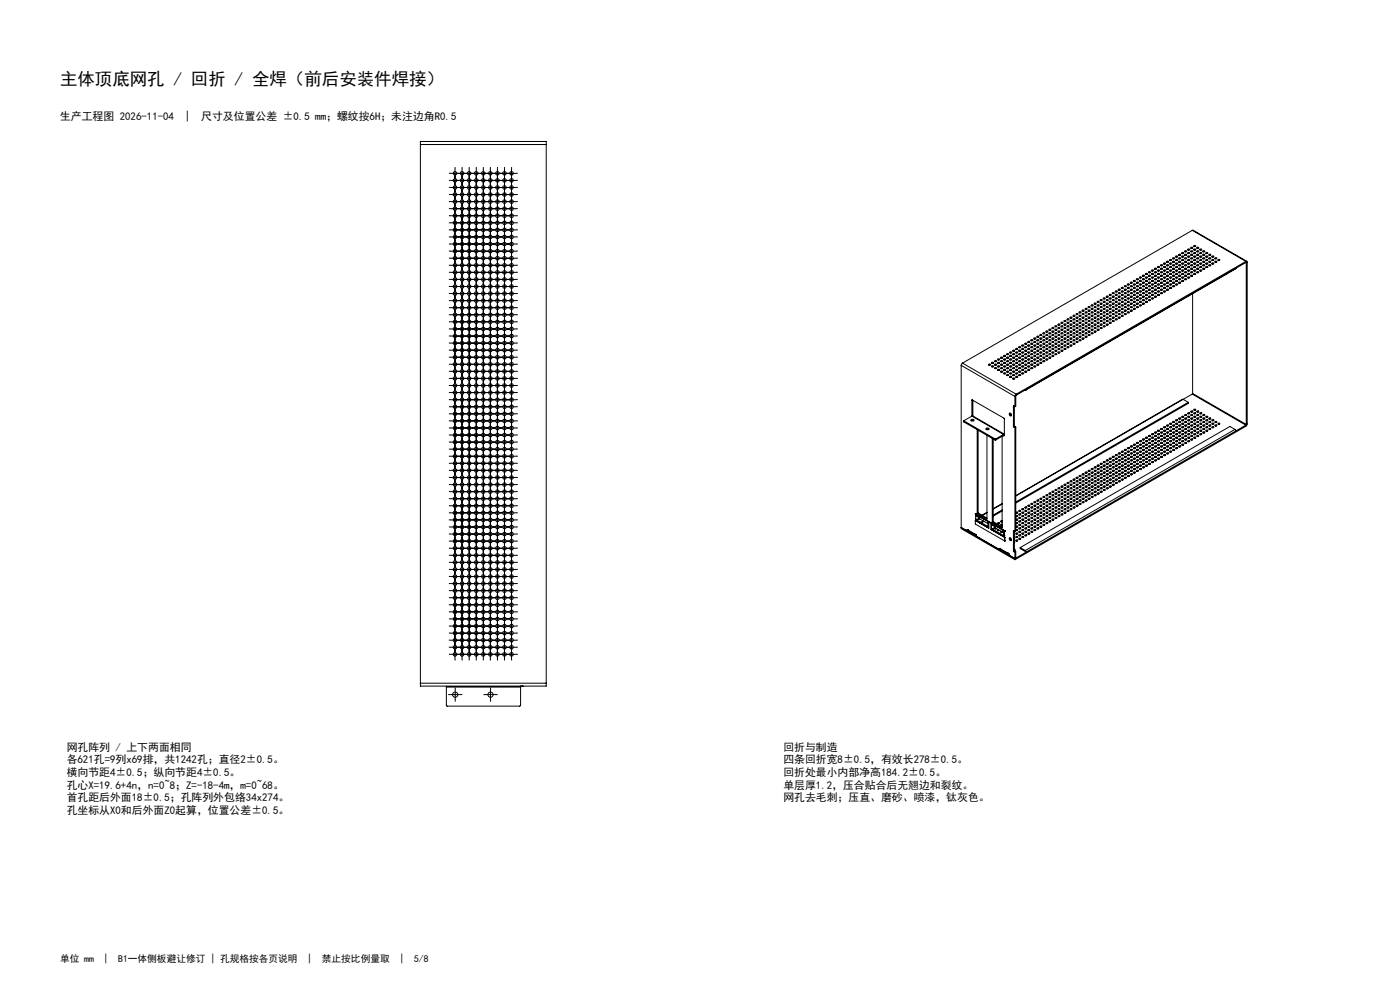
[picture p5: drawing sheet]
<svg xmlns="http://www.w3.org/2000/svg" width="420mm" height="297mm" viewBox="0 0 420 297" stroke-linecap="round" stroke-linejoin="round" font-family="sans-serif">
<defs><g id="words">
<text font-size="5.2" x="18" y="25.6">主体顶底网孔 / 回折 / 全焊（前后安装件焊接）</text>
<g font-size="3.3">
<text x="18" y="36">生产工程图 2026-11-04</text>
<text x="55.5" y="36">|</text>
<text x="60.4" y="36">尺寸及位置公差 ±0.5 mm；螺纹按6H；未注边角R0.5</text>
<text x="20" y="225">网孔阵列 / 上下两面相同</text>
<text x="235" y="225">回折与制造</text>
<text x="20" y="228.8">各621孔=9列x69排，共1242孔；直径2±0.5。</text>
<text x="20" y="232.6">横向节距4±0.5；纵向节距4±0.5。</text>
<text x="235" y="228.8">四条回折宽8±0.5，有效长278±0.5。</text>
<text x="235" y="232.6">回折处最小内部净高184.2±0.5。</text>
<text x="20" y="236.4">孔心X=19.6+4n，n=0~8；Z=-18-4m，m=0~68。</text>
<text x="235" y="236.4">单层厚1.2，压合贴合后无翘边和裂纹。</text>
<text x="20" y="240.2">首孔距后外面18±0.5；孔阵列外包络34x274。</text>
<text x="20" y="244">孔坐标从X0和后外面Z0起算，位置公差±0.5。</text>
<text x="235" y="240.2">网孔去毛刺；压直、磨砂、喷漆，钛灰色。</text>
</g>
<g font-size="2.9">
<text x="18" y="288.3">单位 mm</text>
<text x="31.1" y="288.3">|</text>
<text x="35.5" y="288.3">B1一体侧板避让修订 | 孔规格按各页说明</text>
<text x="92.2" y="288.3">|</text>
<text x="96.6" y="288.3">禁止按比例量取</text>
<text x="119.8" y="288.3">|</text>
<text x="124.2" y="288.3">5/8</text>
</g>
</g></defs>
<g fill="none" stroke="#000" stroke-width=".3">
<path d="M126.1 43.3v-.9h37.8v.9M126.1 43.3h37.8M126.1 43.3v161.4M135.2 58.3h19.6M135.2 54.1h19.6M135.2 56.2h19.6M135.2 52h19.6M136.5 50.6v146.8M138.6 50.6v146.8M140.8 50.6v146.8M142.9 50.6v146.8M145 50.6v146.8"/>
<path d="M147.1 50.6v146.8M149.2 50.6v146.8M151.3 50.6v146.8M153.5 50.6v146.8M163.9 43.3v161.4M135.2 68.9h19.6M135.2 64.7h19.6M135.2 62.5h19.6M135.2 60.4h19.6M135.2 75.3h19.6M135.2 77.4h19.6M135.2 79.5h19.6"/>
<path d="M135.2 73.1h19.6M135.2 66.8h19.6M135.2 71h19.6M347.3 79.9l.6 .1-.5 .2zM348.2 79.3l.6 .2-.5 .2zM348.3 79.7h.3M349.1 78.9l.4-.1 .2 .2-.3 .2zM349.1 79.9l.4-.1 .2 .3-.5 .1zM349.2 79.1h.3M350 79.4l.4-.1 .2 .2-.5 .2zM350 78.3l.6 .1-.3 .2zM350.1 79.7h.3"/>
<path d="M350.1 78.6h.3M350.9 79.9l.4-.1 .2 .2-.5 .2zM350.9 78.9l.4-.1 .2 .1-.3 .3zM351 79.1h.3M351 78.1h.3M351.8 78.3l.3-.1 .3 .3-.3 .1zM351.9 79.3h.4l.1 .2-.5 .1zM351.9 77.3h.4l.1 .2h-.5zM351.9 79.7h.3M351.9 78.6h.3M351.9 77.5h.3M352.7 79.9l.4-.1 .2 .2-.5 .2z"/>
<path d="M352.7 76.8l.4-.1 .2 .2-.5 .1zM352.7 78.9l.4-.1 .2 .1-.3 .3zM352.8 79.1h.4M352.8 78.1h.4M352.8 77h.4M353.6 76.3l.4-.1 .2 .1-.4 .2zM353.6 78.3l.6 .1-.3 .2zM353.7 79.3l.5 .2-.4 .2zM353.7 77.3l.5 .1-.4 .2zM353.7 79.7h.3M353.7 78.6h.3M353.7 77.5h.3"/>
<path d="M353.7 76.5h.3M354.5 75.7l.3-.1 .3 .3-.3 .1zM354.5 78.9l.4-.1 .2 .2-.3 .2zM354.6 76.7h.4l.1 .2-.5 .1zM354.6 79.9h.4l.1 .2h-.5zM354.6 79.1h.4M354.6 78.1h.4M354.6 77h.4M354.6 76h.4M355.4 78.3l.6 .1-.3 .2zM355.4 76.3l.4-.1 .2 .1-.4 .2zM355.5 77.3l.5 .1-.4 .2z"/>
<path d="M355.5 79.3l.5 .2-.4 .2zM355.5 79.7h.4M355.5 78.6h.4M355.5 77.5h.4M355.5 76.5h.4M355.5 75.5h.4M356.3 78.9l.4-.1 .2 .1-.3 .3zM356.3 75.7l.6 .1-.3 .2zM356.3 74.7l.4-.1 .2 .2-.4 .2zM356.3 79.9l.4-.1 .2 .2-.4 .2zM356.4 76.7l.5 .2-.4 .1zM356.4 79.1h.4"/>
<path d="M356.4 78.1h.4M356.4 77h.4M356.4 76h.4M356.4 74.9h.4M357.2 77.3l.4-.1 .2 .2-.4 .2zM357.2 79.4l.4-.1 .2 .2-.4 .2zM357.2 74.2l.4-.1 .2 .2-.4 .1zM357.3 79.7h.4M357.3 78.6h.4M357.3 77.5h.4M357.3 76.5h.4M357.3 75.5h.4"/>
<path d="M357.3 74.4h.4M357.7 69h.2l16.2 9.3M357.7 69l16.1 9.3M357.7 69l-69 39.8M358.1 74.7l.4-.1 .2 .2-.4 .2zM358.1 79.9l.4-.1 .2 .2-.4 .2zM358.1 78.9l.4-.1 .2 .1-.3 .3zM358.1 75.7l.6 .1-.3 .2zM358.2 76.7l.5 .2-.4 .1zM358.2 73.6l.5 .1-.4 .2zM358.2 79.1h.4M358.2 78.1h.4"/>
<path d="M358.2 77h.4M358.2 76h.4M358.2 74.9h.4M358.2 73.9h.4M359 79.4l.4-.1 .2 .2-.4 .2zM359 78.3l.3-.1 .3 .3-.3 .1zM359 77.3l.4-.1 .2 .3-.4 .1zM359 76.3l.4-.1 .2 .2-.4 .1zM359 74.2l.4-.1 .2 .2-.4 .1zM359.2 79.7h.3M359.2 78.6h.3M359.2 77.5h.3"/>
<path d="M359.2 76.5h.3M359.2 75.5h.3M359.2 74.4h.3M359.9 79.9l.5-.1 .1 .2-.4 .2zM359.9 76.8l.5-.1 .1 .2-.4 .1zM360 74.6l.5 .2-.4 .2zM360 79.1h.4M360 78.1h.4M360 77h.4M360 76h.4M360 74.9h.4M360.8 79.4l.4-.1 .3 .2-.5 .2z"/>
<path d="M360.8 77.3l.4-.1 .3 .2-.5 .2zM360.8 78.3l.7 .1-.4 .2zM360.8 76.3l.4-.1 .3 .1-.5 .2zM361 79.7h.3M361 78.6h.3M361 77.5h.3M361 76.5h.3M361 75.5h.3M361.7 78.9l.5-.1 .1 .2-.3 .2zM361.7 75.7l.3-.1 .3 .3-.3 .1zM361.8 79.9h.5v.2h-.5zM361.8 76.7h.5v.2l-.5 .1z"/>
<path d="M361.9 79.1h.3M361.9 78.1h.3M361.9 77h.3M361.9 76h.3M362.7 77.3l.6 .1-.5 .2zM362.7 79.3l.6 .2-.5 .2zM362.8 79.7h.3M362.8 78.6h.3M362.8 77.5h.3M362.8 76.5h.3M363.5 78.9l.5-.1 .2 .1-.3 .3zM363.6 76.7l.6 .2-.5 .1z"/>
<path d="M363.7 79.1h.3M363.7 78.1h.3M363.7 77h.3M364.5 78.3l.2-.1 .4 .3-.4 .1zM364.5 77.3l.4-.1 .2 .3-.5 .1zM364.6 78.6h.3M364.6 77.5h.3M365.5 78.1h.3M373.8 78.3l.4 .2-.1 49-69.6 40.2M373.8 78.7h.1M373.8 78.3l-68.9 39.8M373.8 78.7l-65.9 38"/>
<path d="M373.9 78.7v48.5M135.2 94.3h19.6M135.2 96.4h19.6M135.2 90.1h19.6M135.2 92.2h19.6M135.2 81.6h19.6M135.2 83.7h19.6M135.2 88h19.6M135.2 98.6h19.6M135.2 85.9h19.6M313.8 99.2l.6 .1-.5 .2zM313.9 99.5h.3"/>
<path d="M314.7 98.7l.4-.1 .2 .3-.4 .1zM314.8 99h.3M315.6 98.2l.4-.1 .2 .2-.3 .2zM315.6 99.2l.6 .1-.5 .2zM315.7 99.5h.4M315.7 98.5h.4M316.5 98.7l.4-.1 .2 .2-.4 .2zM316.5 97.7l.6 .1-.3 .2zM316.6 99h.3M316.6 97.9h.3M317.4 98.2l.4-.1 .2 .3-.3 .1zM317.5 99.2h.4l.1 .2-.5 .1z"/>
<path d="M317.5 99.5h.4M317.5 98.5h.4M317.5 97.4h.4M318.3 97.7l.6 .1-.3 .2zM318.3 98.7l.6 .1-.4 .2zM318.3 96.6l.6 .1-.4 .2zM318.4 99h.4M318.4 97.9h.4M318.4 96.9h.4M319.2 98.2l.4-.1 .2 .2-.3 .2zM319.2 96.1l.4-.1 .2 .2-.4 .2zM319.3 99.2l.5 .1-.4 .2z"/>
<path d="M319.3 99.5h.4M319.3 98.5h.4M319.3 97.4h.4M319.3 96.3h.4M320.1 97.7l.3-.1 .3 .2-.3 .2zM320.1 95.6l.4-.1 .2 .2-.4 .1zM320.1 96.7l.4-.1 .2 .2-.4 .1zM320.2 98.7h.4l.1 .2-.5 .1zM320.2 99h.4M320.2 97.9h.4M320.2 96.9h.4M320.2 95.8h.4"/>
<path d="M321 95.1h.6l-.3 .3zM321 96.1l.4-.1 .2 .2-.4 .2zM321 98.2l.4-.1 .2 .2-.3 .2zM321.1 99.2l.5 .1-.4 .2zM321.1 99.5h.4M321.1 98.5h.4M321.1 97.4h.4M321.1 96.3h.4M321.1 95.3h.4M321.9 95.6l.4-.1 .2 .2-.4 .1zM321.9 97.7l.6 .1-.3 .2zM321.9 98.7l.4-.1 .2 .2-.4 .2z"/>
<path d="M321.9 96.7l.4-.1 .2 .1-.4 .2zM322.1 99h.3M322.1 97.9h.3M322.1 96.9h.3M322.1 95.8h.3M322.1 94.8h.3M322.8 94l.5-.1 .1 .3-.4 .1zM322.8 95.1l.3-.1 .3 .2-.3 .2zM322.8 99.3l.5-.1 .1 .2-.4 .1zM322.8 96.1l.5-.1 .1 .3-.4 .1zM322.8 98.2l.5-.1 .1 .3-.3 .1zM322.9 99.5h.4"/>
<path d="M322.9 98.5h.4M322.9 97.4h.4M322.9 96.3h.4M322.9 95.3h.4M322.9 94.3h.4M323.7 93.5l.4-.1 .2 .2-.4 .2zM323.7 96.7l.4-.1 .2 .1-.4 .2zM323.7 97.7l.6 .1-.3 .2zM323.7 95.6l.4-.1 .2 .2-.4 .1zM323.7 98.7l.4-.1 .2 .2-.4 .2zM323.8 99h.4M323.8 97.9h.4"/>
<path d="M323.8 96.9h.4M323.8 95.8h.4M323.8 94.8h.4M323.8 93.7h.4M324.6 93l.4-.1 .3 .2-.5 .1zM324.6 96.1l.4-.1 .3 .2-.5 .2zM324.6 94l.4-.1 .3 .2-.5 .2zM324.6 99.3l.4-.1 .3 .1-.5 .2zM324.6 95.1h.7l-.4 .3zM324.6 98.2l.4-.1 .3 .2-.4 .2zM324.8 99.5h.3M324.8 98.5h.3"/>
<path d="M324.8 97.4h.3M324.8 96.3h.3M324.8 95.3h.3M324.8 94.3h.3M324.8 93.2h.3M325.5 93.5l.5-.1 .1 .3-.4 .1zM325.5 95.6l.5-.1 .1 .2-.4 .1zM325.5 92.5l.3-.1 .3 .2-.3 .1zM325.5 97.7l.3-.1 .3 .2-.3 .2zM325.5 96.7l.5-.1 .1 .2-.4 .1zM325.5 98.7l.5-.1 .1 .3-.4 .1zM325.6 99h.4"/>
<path d="M325.6 97.9h.4M325.6 96.9h.4M325.6 95.8h.4M325.6 94.8h.4M325.6 93.7h.4M325.6 92.7h.4M326.4 99.3l.4-.1 .3 .1-.5 .2zM326.4 96.1l.4-.1 .3 .2-.5 .2zM326.4 98.2l.4-.1 .3 .2-.4 .2zM326.4 95.1h.7l-.4 .3zM326.4 94l.4-.1 .3 .2-.5 .2zM326.4 93l.4-.1 .3 .2-.5 .1z"/>
<path d="M326.6 99.5h.3M326.6 98.5h.3M326.6 97.4h.3M326.6 96.3h.3M326.6 95.3h.3M326.6 94.3h.3M326.6 93.2h.3M326.6 92.2h.3M327.3 96.7l.5-.1 .2 .1-.5 .2zM327.3 92.5h.7l-.4 .2zM327.3 95.6l.5-.1 .2 .2-.5 .1zM327.3 97.7l.7 .1-.4 .2z"/>
<path d="M327.4 98.7l.6 .1-.5 .2zM327.4 93.4l.6 .2-.5 .2zM327.5 99h.3M327.5 97.9h.3M327.5 96.9h.3M327.5 95.8h.3M327.5 94.8h.3M327.5 93.7h.3M327.5 92.7h.3M327.5 91.6h.3M328.3 96.1l.4-.1 .2 .2-.5 .2zM328.3 93l.4-.1 .2 .2-.5 .1z"/>
<path d="M328.3 94l.4-.1 .2 .2-.5 .2zM328.3 90.8l.6 .2-.5 .2zM328.3 99.2l.6 .1-.5 .2zM328.4 99.5h.3M328.4 98.5h.3M328.4 97.4h.3M328.4 96.3h.3M328.4 95.3h.3M328.4 94.3h.3M328.4 93.2h.3M328.4 92.2h.3M328.4 91.1h.3"/>
<path d="M329.1 92.5h.7l-.3 .2zM329.1 96.7l.5-.1 .2 .1-.5 .2zM329.1 93.5l.5-.1 .2 .2-.5 .2zM329.1 95.6l.5-.1 .2 .2-.5 .1zM329.1 97.7l.7 .1-.3 .2zM329.1 90.4l.5-.1 .2 .1-.5 .2zM329.2 98.7l.6 .1-.5 .2zM329.3 99h.3M329.3 97.9h.3M329.3 96.9h.3M329.3 95.8h.3M329.3 94.8h.3"/>
<path d="M329.3 93.7h.3M329.3 92.7h.3M329.3 91.6h.3M329.3 90.6h.3M330.1 89.8l.4-.1 .2 .3-.4 .1zM330.1 93l.4-.1 .2 .2-.5 .1zM330.1 96.1l.4-.1 .2 .3-.5 .1zM330.1 98.2l.4-.1 .2 .3-.4 .1zM330.1 95.1l.2-.1 .4 .2-.4 .2zM330.1 94l.4-.1 .2 .3-.5 .1zM330.1 90.8h.5l.1 .2-.6 .1zM330.2 98.5h.3"/>
<path d="M330.2 97.4h.3M330.2 96.3h.3M330.2 95.3h.3M330.2 94.3h.3M330.2 93.2h.3M330.2 92.2h.3M330.2 91.1h.3M330.2 90.1h.3M331 96.7l.4-.1 .2 .1-.4 .2zM331 93.5l.4-.1 .2 .2-.4 .2zM331 90.3l.6 .1-.4 .2zM331.1 97.9h.3"/>
<path d="M331.1 96.9h.3M331.1 95.8h.3M331.1 94.8h.3M331.1 93.7h.3M331.1 92.7h.3M331.1 91.6h.3M331.1 90.6h.3M331.1 89.6h.3M331.9 95.1h.6l-.3 .3zM331.9 89.8l.4-.1 .2 .2-.3 .2zM331.9 90.9l.4-.1 .2 .2-.5 .2zM331.9 93l.4-.1 .2 .2-.5 .1z"/>
<path d="M331.9 96.1l.4-.1 .2 .2-.5 .2zM331.9 94l.4-.1 .2 .2-.5 .2zM332 97.4h.4M332 96.3h.4M332 95.3h.4M332 94.3h.4M332 93.2h.4M332 92.2h.4M332 91.1h.4M332 90.1h.4M332 89h.4M332.8 89.3l.3-.1 .3 .3-.3 .1z"/>
<path d="M332.8 88.3l.4-.1 .2 .2-.4 .1zM332.8 96.7l.4-.1 .2 .2-.4 .1zM332.8 92.5l.3-.1 .3 .2-.3 .1zM332.8 95.6l.4-.1 .2 .2-.4 .1zM332.8 93.5l.4-.1 .2 .3-.4 .1zM332.8 90.3h.5l.1 .2-.6 .1zM332.9 96.9h.3M332.9 95.8h.3M332.9 94.8h.3M332.9 93.7h.3M332.9 92.7h.3M332.9 91.6h.3"/>
<path d="M332.9 90.6h.3M332.9 89.6h.3M332.9 88.5h.3M333.7 96.1l.4-.1 .2 .2-.4 .2zM333.8 92.9l.5 .2-.4 .1zM333.8 94l.5 .1-.4 .2zM333.8 87.7l.5 .1-.4 .2zM333.8 90.8l.5 .2-.4 .2zM333.8 96.3h.4M333.8 95.3h.4M333.8 94.3h.4M333.8 93.2h.4"/>
<path d="M333.8 92.2h.4M333.8 91.1h.4M333.8 90.1h.4M333.8 89h.4M333.8 88h.4M334.6 89.3l.6 .1-.3 .2zM334.6 95.6l.4-.1 .2 .2-.4 .1zM334.6 92.5h.6l-.3 .2zM334.6 87.2l.4-.1 .2 .2-.4 .2zM334.6 93.4l.6 .2-.4 .2zM334.6 90.3l.6 .1-.4 .2zM334.6 88.2l.6 .2-.4 .1z"/>
<path d="M334.7 95.8h.3M334.7 94.8h.3M334.7 93.7h.3M334.7 92.7h.3M334.7 91.6h.3M334.7 90.6h.3M334.7 89.6h.3M334.7 88.5h.3M334.7 87.5h.3M335.5 93l.4-.1 .2 .2-.4 .1zM335.5 95.1l.3-.1 .3 .2-.3 .2zM335.5 89.8l.4-.1 .2 .3-.3 .1z"/>
<path d="M335.5 90.9l.4-.1 .2 .2-.4 .2zM335.5 94l.4-.1 .2 .3-.4 .1zM335.5 86.7l.3-.1 .3 .3-.3 .1zM335.5 87.8l.4-.1 .2 .2-.4 .1zM335.6 95.3h.4M335.6 94.3h.4M335.6 93.2h.4M335.6 92.2h.4M335.6 91.1h.4M335.6 90.1h.4M335.6 89h.4M335.6 88h.4"/>
<path d="M335.6 87h.4M336.4 90.4l.1-.1a.25 .25 0 0 1 .3-.1 .25 .25 0 0 1 .1 .4h-.4zM336.4 93.5l.1-.1a.25 .25 0 0 1 .3 0 .25 .25 0 0 1 .1 .3h-.4zM336.5 88.2a.25 .25 0 0 1 .3 0 .25 .25 0 0 1 .1 .3 .25 .25 0 0 1-.4 .1 .25 .25 0 0 1 0-.4zM336.5 94.8h.4M336.5 93.7h.4M336.5 92.7h.4M336.5 91.6h.4M336.5 90.6h.4M336.5 89.6h.4M336.5 88.5h.4M336.5 87.5h.4"/>
<path d="M336.5 86.4h.4M337.3 89.8l.4-.1 .2 .2-.3 .2zM337.3 90.9l.4-.1 .2 .2-.4 .2zM337.3 93l.4-.1 .2 .2-.4 .1zM337.3 94l.4-.1 .2 .2-.4 .2zM337.3 86.7l.6 .1-.3 .2zM337.3 87.8l.4-.1 .2 .1-.4 .2zM337.3 85.7l.4-.1 .2 .2-.4 .1zM337.4 94.3h.3M337.4 93.2h.3M337.4 92.2h.3M337.4 91.1h.3"/>
<path d="M337.4 90.1h.3M337.4 89h.3M337.4 88h.3M337.4 87h.3M337.4 85.9h.3M338.2 92.5l.3-.1 .3 .2-.3 .1zM338.2 93.5l.4-.1 .2 .3-.4 .1zM338.2 89.3l.3-.1 .3 .3-.3 .1zM338.2 90.4l.4-.1 .2 .2-.4 .1zM338.2 85.2l.4-.1 .2 .2-.4 .1zM338.2 87.2l.4-.1 .2 .3-.4 .1zM338.3 88.2h.4l.1 .2-.5 .1z"/>
<path d="M338.3 93.7h.4M338.3 92.7h.4M338.3 91.6h.4M338.3 90.6h.4M338.3 89.6h.4M338.3 88.5h.4M338.3 87.5h.4M338.3 86.4h.4M338.3 85.4h.4M339.1 93l.1-.1a.25 .25 0 0 1 .3-.1 .25 .25 0 0 1 .1 .4h-.4zM339.1 85.7l.1-.1a.25 .25 0 0 1 .3-.1 .25 .25 0 0 1 .1 .4h-.4zM339.1 90.9l.1-.1a.25 .25 0 0 1 .3 0 .25 .25 0 0 1 .1 .3h-.4z"/>
<path d="M339.1 84.6h.1a.25 .25 0 0 1 .3-.1 .25 .25 0 0 1 .1 .3h-.4zM339.1 87.8l.1-.1a.25 .25 0 0 1 .3-.1 .25 .25 0 0 1 .1 .4h-.4zM339.2 93.2h.4M339.2 92.2h.4M339.2 91.1h.4M339.2 90.1h.4M339.2 89h.4M339.2 88h.4M339.2 87h.4M339.2 85.9h.4M339.2 84.9h.4M340 92.5h.6l-.3 .2z"/>
<path d="M340 84.1l.6 .1-.3 .2zM340 89.3l.6 .1-.3 .2zM340 85.2l.4-.1 .2 .1-.4 .2zM340 90.4l.4-.1 .2 .1-.4 .2zM340 87.2l.4-.1 .2 .2-.4 .2zM340.1 88.2l.5 .2-.4 .1zM340.1 92.7h.4M340.1 91.6h.4M340.1 90.6h.4M340.1 89.6h.4M340.1 88.5h.4M340.1 87.5h.4"/>
<path d="M340.1 86.4h.4M340.1 85.4h.4M340.1 84.3h.4M340.9 89.8l.4-.1 .2 .3-.3 .1zM340.9 86.7l.3-.1 .3 .3-.3 .1zM341 84.6h.5v.2h-.5zM341 85.6h.5v.2l-.5 .1zM341 90.8h.5v.2l-.5 .1zM341 87.7h.5v.2l-.5 .1zM341 92.2h.4M341 91.1h.4M341 90.1h.4"/>
<path d="M341 89h.4M341 88h.4M341 87h.4M341 85.9h.4M341 84.9h.4M341 83.8h.4M341.8 83.1l.4-.1 .2 .1-.4 .2zM341.8 88.3l.4-.1 .2 .2-.4 .1zM341.8 87.2l.4-.1 .2 .2-.4 .2zM341.9 85.1l.5 .1-.4 .2zM341.9 90.3l.5 .1-.4 .2zM341.9 91.6h.4"/>
<path d="M341.9 90.6h.4M341.9 89.6h.4M341.9 88.5h.4M341.9 87.5h.4M341.9 86.4h.4M341.9 85.4h.4M341.9 84.3h.4M341.9 83.3h.4M342.7 82.5l.4-.1 .3 .2-.5 .2zM342.7 86.7l.7 .1-.4 .2zM342.7 84.6l.4-.1 .3 .2-.5 .2zM342.7 87.8l.4-.1 .3 .1-.5 .2z"/>
<path d="M342.7 89.8l.4-.1 .3 .2-.4 .2zM342.7 90.9l.4-.1 .3 .2-.5 .2zM342.8 85.6l.6 .2-.5 .1zM342.9 91.1h.3M342.9 90.1h.3M342.9 89h.3M342.9 88h.3M342.9 87h.3M342.9 85.9h.3M342.9 84.9h.3M342.9 83.8h.3M342.9 82.8h.3"/>
<path d="M343.6 84.1l.3-.1 .3 .2-.3 .2zM343.6 83.1l.5-.1 .1 .2-.4 .1zM343.6 87.2l.5-.1 .1 .3-.4 .1zM343.6 89.3l.3-.1 .3 .3-.3 .1zM343.6 88.3l.5-.1 .1 .2-.4 .1zM343.6 82l.5-.1 .1 .3-.4 .1zM343.7 85.1h.5v.2l-.5 .1zM343.7 90.3h.5v.2l-.5 .1zM343.7 90.6h.4M343.7 89.6h.4M343.7 88.5h.4M343.7 87.5h.4"/>
<path d="M343.7 86.4h.4M343.7 85.4h.4M343.7 84.3h.4M343.7 83.3h.4M343.7 82.3h.4M344.6 85.7l.3-.1 .3 .2-.5 .1zM344.6 82.5l.3-.1 .3 .2-.5 .2zM344.6 87.7l.6 .1-.5 .2zM344.6 84.6l.6 .1-.5 .2zM344.7 90.1h.3M344.7 89h.3M344.7 88h.3"/>
<path d="M344.7 87h.3M344.7 85.9h.3M344.7 84.9h.3M344.7 83.8h.3M344.7 82.8h.3M344.7 81.7h.3M345.4 88.3l.5-.1 .2 .2-.5 .1zM345.4 87.2l.5-.1 .2 .2-.5 .2zM345.4 85.2l.5-.1 .2 .1-.5 .2zM345.4 89.3l.7 .1-.3 .2zM345.4 82l.5-.1 .2 .2-.5 .2zM345.4 83.1l.5-.1 .2 .1-.5 .2z"/>
<path d="M345.4 84.1l.7 .1-.3 .2zM345.6 89.6h.3M345.6 88.5h.3M345.6 87.5h.3M345.6 86.4h.3M345.6 85.4h.3M345.6 84.3h.3M345.6 83.3h.3M345.6 82.3h.3M345.6 81.2h.3M346.4 85.7l.4-.1 .2 .2-.5 .1zM346.4 86.7l.2-.1 .4 .3-.4 .1z"/>
<path d="M346.4 81.5l.4-.1 .2 .2-.4 .2zM346.4 82.5l.4-.1 .2 .3-.5 .1zM346.4 87.7h.5l.1 .2-.6 .1zM346.4 84.6h.5l.1 .2h-.6zM346.5 89h.3M346.5 88h.3M346.5 87h.3M346.5 85.9h.3M346.5 84.9h.3M346.5 83.8h.3M346.5 82.8h.3M346.5 81.7h.3"/>
<path d="M346.5 80.7h.3M347.3 84.1l.6 .1-.3 .2zM347.3 81.9l.6 .2-.5 .2zM347.3 88.2l.6 .2-.5 .1zM347.3 87.2l.6 .1-.5 .2zM347.3 83l.6 .1-.5 .2zM347.3 85.1l.6 .1-.5 .2zM347.4 88.5h.3M347.4 87.5h.3M347.4 86.4h.3M347.4 85.4h.3M347.4 84.3h.3"/>
<path d="M347.4 83.3h.3M347.4 82.3h.3M347.4 81.2h.3M347.4 80.1h.3M348.2 82.5l.4-.1 .2 .2-.5 .2zM348.2 86.7l.6 .1-.3 .2zM348.2 81.5l.4-.1 .2 .2-.3 .2zM348.2 87.7l.6 .1-.5 .2zM348.2 84.6l.6 .1-.5 .2zM348.2 85.6l.6 .2-.5 .1zM348.3 88h.3M348.3 87h.3"/>
<path d="M348.3 85.9h.3M348.3 84.9h.3M348.3 83.8h.3M348.3 82.8h.3M348.3 81.7h.3M348.3 80.7h.3M349.1 83.1l.4-.1 .2 .2-.5 .1zM349.1 84.1l.3-.1 .3 .2-.3 .2zM349.1 82l.4-.1 .2 .3-.5 .1zM349.1 87.2l.4-.1 .2 .3-.5 .1zM349.1 85.2l.4-.1 .2 .2-.5 .1zM349.2 87.5h.3"/>
<path d="M349.2 86.4h.3M349.2 85.4h.3M349.2 84.3h.3M349.2 83.3h.3M349.2 82.3h.3M349.2 81.2h.3M349.2 80.1h.3M350 82.5l.4-.1 .2 .2-.5 .2zM350 81.5l.4-.1 .2 .2-.3 .2zM350 85.7l.4-.1 .2 .2-.5 .1zM350 86.7l.6 .1-.3 .2zM350 84.6l.6 .1-.5 .2z"/>
<path d="M350.1 87h.3M350.1 85.9h.3M350.1 84.9h.3M350.1 83.8h.3M350.1 82.8h.3M350.1 81.7h.3M350.1 80.7h.3M350.9 83.1l.4-.1 .2 .1-.5 .2zM350.9 84.1l.6 .1-.3 .2zM350.9 82l.4-.1 .2 .2-.5 .2zM350.9 85.2l.4-.1 .2 .1-.5 .2zM351 86.4h.3"/>
<path d="M351 85.4h.3M351 84.3h.3M351 83.3h.3M351 82.3h.3M351 81.2h.3M351 80.1h.3M351.8 81.5l.4-.1 .2 .2-.3 .2zM351.8 82.5l.4-.1 .2 .3-.4 .1zM351.8 84.6l.4-.1 .2 .3-.4 .1zM351.9 85.6h.4l.1 .2-.5 .1zM351.9 85.9h.3M351.9 84.9h.3"/>
<path d="M351.9 83.8h.3M351.9 82.8h.3M351.9 81.7h.3M351.9 80.7h.3M352.7 82l.4-.1 .2 .2-.5 .2zM352.7 83.1l.4-.1 .2 .1-.5 .2zM352.7 84.1l.6 .1-.3 .2zM352.7 85.1l.6 .1-.5 .2zM352.8 85.4h.4M352.8 84.3h.4M352.8 83.3h.4M352.8 82.3h.4"/>
<path d="M352.8 81.2h.4M352.8 80.1h.4M353.6 82.5l.4-.1 .2 .2-.4 .2zM353.6 81.5l.4-.1 .2 .2-.3 .2zM353.6 84.6l.4-.1 .2 .2-.4 .2zM353.7 84.9h.3M353.7 83.8h.3M353.7 82.8h.3M353.7 81.7h.3M353.7 80.7h.3M354.5 84.1l.3-.1 .3 .2-.3 .2zM354.5 82l.4-.1 .2 .3-.4 .1z"/>
<path d="M354.6 83h.4l.1 .2-.4 .1zM354.6 84.3h.4M354.6 83.3h.4M354.6 82.3h.4M354.6 81.2h.4M354.6 80.1h.4M355.4 81.5l.4-.1 .2 .2-.3 .2zM355.4 82.5l.4-.1 .2 .2-.4 .2zM355.5 83.8h.4M355.5 82.8h.4M355.5 81.7h.4M355.5 80.7h.4"/>
<path d="M356.3 83.1l.4-.1 .2 .1-.4 .2zM356.3 82l.4-.1 .2 .2-.4 .2zM356.4 83.3h.4M356.4 82.3h.4M356.4 81.2h.4M356.4 80.1h.4M357.2 82.5l.4-.1 .2 .2-.4 .2zM357.3 82.8h.4M357.3 81.7h.4M357.3 80.7h.4M357.8 88v29.9M358.1 82l.4-.1 .2 .2-.4 .2z"/>
<path d="M358.2 82.3h.4M358.2 81.2h.4M358.2 80.1h.4M359 81.5l.4-.1 .2 .2-.3 .2zM359.2 81.7h.3M359.2 80.7h.3M360 81.2h.4M360 80.1h.4M361 80.7h.3M361.9 80.1h.3M370.8 80.4l-63 36.5M135.2 113.4h19.6"/>
<path d="M135.2 115.5h19.6M135.2 119.8h19.6M135.2 117.6h19.6M135.2 109.2h19.6M135.2 111.3h19.6M135.2 104.9h19.6M135.2 100.7h19.6M135.2 107.1h19.6M135.2 102.8h19.6M288.4 109.5l16.1 9.3M288.4 109.5v48.9l16.1 9.3M288.7 108.8l-.3 .7"/>
<path d="M288.7 108.8l16.2 9.3M291.6 119.9v4.8M291.7 119.9h-.1M291.7 119.9l9.5 5.5 .1 5.1M291.9 119.9v4.8M296.6 109.2l.4-.1 .2 .2-.3 .2zM296.7 109.4h.3M297.5 108.7h.6l-.3 .2zM297.5 109.7l.4-.1 .2 .2-.5 .2zM297.6 110h.4M297.6 108.9h.4M298.4 109.2l.4-.1 .2 .2-.3 .2z"/>
<path d="M298.4 110.2l.4-.1 .2 .2-.4 .2zM298.5 110.5h.3M298.5 109.4h.3M298.5 108.4h.3M299.3 109.7l.4-.1 .2 .2-.4 .2zM299.3 110.8l.4-.1 .2 .1-.4 .2zM299.4 107.6l.5 .1-.4 .2zM299.4 111h.4M299.4 110h.4M299.4 108.9h.4M299.4 107.8h.4M300.2 109.2l.4-.1 .2 .2-.3 .2z"/>
<path d="M300.2 110.2l.4-.1 .2 .2-.4 .2zM300.2 107l.6 .2-.4 .1zM300.3 111.5h.4M300.3 110.5h.4M300.3 109.4h.4M300.3 108.4h.4M300.3 107.3h.4M301.1 111.8l.3-.1 .3 .2-.3 .2zM301.1 110.8l.4-.1 .2 .2-.4 .1zM301.1 109.7l.4-.1 .2 .3-.4 .1zM301.1 107.6l.4-.1 .2 .3-.4 .1zM301.1 106.6l.4-.1 .2 .2-.4 .1z"/>
<path d="M301.1 108.7l.3-.2 .3 .3-.3 .1zM301.2 112h.4M301.2 111h.4M301.2 110h.4M301.2 108.9h.4M301.2 107.8h.4M301.2 106.8h.4M302 110.2l.4-.1 .2 .2-.4 .2zM302 107.1l.4-.1 .2 .2-.4 .1zM302 112.3l.4-.1 .2 .2-.4 .2zM302.1 112.6h.4M302.1 111.5h.4"/>
<path d="M302.1 110.5h.4M302.1 109.4h.4M302.1 108.4h.4M302.1 107.3h.4M302.1 106.3h.4M302.9 112.9l.4-.2 .2 .2-.4 .2zM302.9 111.8l.6 .1-.3 .2zM302.9 106.6l.4-.1 .2 .1-.4 .2zM302.9 109.7l.4-.1 .2 .2-.4 .2zM302.9 108.7h.6l-.3 .2zM302.9 110.8l.4-.1 .2 .1-.4 .2zM302.9 107.6l.4-.1 .2 .2-.4 .2z"/>
<path d="M303 113.1h.4M303 112h.4M303 111h.4M303 110h.4M303 108.9h.4M303 107.8h.4M303 106.8h.4M303 105.8h.4M303.8 109.2l.4-.1 .2 .2-.3 .2zM303.8 107.1l.4-.1 .2 .2-.4 .1zM303.8 110.2l.4-.1 .2 .3-.4 .1zM303.8 105l.4-.1 .2 .3-.4 .1z"/>
<path d="M303.8 106l.3-.1 .3 .3-.3 .1zM303.8 113.4l.4-.1 .2 .2-.4 .1zM303.9 112.3h.4l.1 .2h-.5zM304 113.6h.3M304 112.6h.3M304 111.5h.3M304 110.5h.3M304 109.4h.3M304 108.4h.3M304 107.3h.3M304 106.3h.3M304 105.2h.3"/>
<path d="M304.5 118.8v3.1M304.7 109.7l.5-.1 .1 .2-.4 .2zM304.7 110.8l.5-.1 .1 .1-.4 .2zM304.7 104.5l.5-.1 .1 .2-.4 .1zM304.8 107.6l.5 .1-.4 .2zM304.8 112.8l.5 .1-.4 .2zM304.8 113.1h.4M304.8 112h.4M304.8 111h.4M304.8 110h.4M304.8 108.9h.4M304.8 107.8h.4"/>
<path d="M304.8 106.8h.4M304.8 105.8h.4M304.8 104.7h.4M304.9 118.1l-.4 .7M305.6 105l.4-.1 .2 .2-.4 .2zM305.6 106l.6 .1-.3 .2zM305.6 109.2l.4-.1 .2 .2-.3 .2zM305.6 110.2l.4-.1 .2 .2-.4 .2zM305.6 107.1l.4-.1 .2 .2-.4 .1zM305.6 104l.4-.1 .2 .1-.4 .2zM305.7 112.3l.5 .1-.4 .2zM305.8 112.6h.3"/>
<path d="M305.8 111.5h.3M305.8 110.5h.3M305.8 109.4h.3M305.8 108.4h.3M305.8 107.3h.3M305.8 106.3h.3M305.8 105.2h.3M305.8 104.2h.3M306.5 106.6l.5-.1 .1 .2-.4 .1zM306.5 109.7l.5-.1 .1 .3-.4 .1zM306.5 110.8l.5-.1 .1 .2-.4 .1zM306.5 108.7l.3-.2 .3 .3-.3 .1z"/>
<path d="M306.5 111.8l.3-.1 .3 .2-.3 .2zM306.5 103.4l.3-.1 .3 .3-.3 .1zM306.6 104.4h.5v.2l-.5 .1zM306.6 107.6h.5v.2h-.5zM306.7 112h.3M306.7 111h.3M306.7 110h.3M306.7 108.9h.3M306.7 107.8h.3M306.7 106.8h.3M306.7 105.8h.3M306.7 104.7h.3"/>
<path d="M306.7 103.7h.3M307.4 105l.1-.1a.25 .25 0 0 1 .4 0 .25 .25 0 0 1 0 .3h-.4zM307.4 107.1l.1-.1a.25 .25 0 0 1 .4 0 .25 .25 0 0 1 0 .3h-.4zM307.4 110.2h.1a.25 .25 0 0 1 .4-.1 .25 .25 0 0 1 0 .4h-.4zM307.5 103.9a.25 .25 0 0 1 .4-.1 .25 .25 0 0 1 0 .4 .25 .25 0 0 1-.3 0 .25 .25 0 0 1-.1-.3zM307.6 111.5h.3M307.6 110.5h.3M307.6 109.4h.3M307.6 108.4h.3M307.6 107.3h.3M307.6 106.3h.3M307.6 105.2h.3"/>
<path d="M307.6 104.2h.3M307.6 103.1h.3M307.6 116.9h.1M307.9 116.7l-3.1 1.8-.1 3.2-.2 .2M307.9 116.7l-.3 .2M308.3 108.7h.7l-.4 .2zM308.3 110.8l.5-.1 .2 .1-.5 .2zM308.3 107.6l.5-.1 .2 .2-.5 .2zM308.3 109.7l.5-.1 .2 .2-.5 .2zM308.3 104.5l.5-.1 .2 .2-.5 .1zM308.3 106.6l.5-.1 .2 .1-.5 .2zM308.3 103.4l.7 .1-.4 .2z"/>
<path d="M308.3 102.4l.5-.1 .2 .2-.5 .2zM308.5 111h.3M308.5 110h.3M308.5 108.9h.3M308.5 107.8h.3M308.5 106.8h.3M308.5 105.8h.3M308.5 104.7h.3M308.5 103.7h.3M308.5 102.6h.3M309.2 106l.3-.1 .3 .3-.3 .1zM309.2 109.2l.5-.1 .1 .2-.3 .2z"/>
<path d="M309.2 107.1l.5-.1 .1 .2-.4 .1zM309.2 101.9l.5-.1 .1 .2-.4 .1zM309.2 105l.5-.1 .1 .3-.4 .1zM309.2 110.2l.5-.1 .1 .3-.4 .1zM309.3 103.9h.5v.2l-.5 .1zM309.4 110.5h.3M309.4 109.4h.3M309.4 108.4h.3M309.4 107.3h.3M309.4 106.3h.3M309.4 105.2h.3M309.4 104.2h.3"/>
<path d="M309.4 103.1h.3M309.4 102.1h.3M310.2 104.5v-.1a.25 .25 0 0 1 .4-.1 .25 .25 0 0 1 .1 .4h-.5zM310.2 107.6a.25 .25 0 0 1 .4-.1 .25 .25 0 0 1 .1 .3h-.5zM310.2 109.7v-.1a.25 .25 0 0 1 .4 0 .25 .25 0 0 1 .1 .3h-.5zM310.2 101.3a.25 .25 0 0 1 .4-.1 .25 .25 0 0 1 .1 .4h-.5zM310.2 102.4v-.1a.25 .25 0 0 1 .4-.1 .25 .25 0 0 1 .1 .4l-.4 .1zM310.3 110h.3M310.3 108.9h.3M310.3 107.8h.3M310.3 106.8h.3M310.3 105.8h.3"/>
<path d="M310.3 104.7h.3M310.3 103.7h.3M310.3 102.6h.3M310.3 101.6h.3M311 101.9l.5-.1 .2 .1-.5 .2zM311 100.8l.5-.1 .2 .2-.3 .2zM311 104l.5-.1 .2 .1-.5 .2zM311 107.1l.5-.1 .2 .2-.5 .1zM311 105l.5-.1 .2 .2-.5 .2zM311 109.2l.5-.1 .2 .2-.3 .2zM311 106l.7 .1-.3 .2zM311.2 109.4h.3"/>
<path d="M311.2 108.4h.3M311.2 107.3h.3M311.2 106.3h.3M311.2 105.2h.3M311.2 104.2h.3M311.2 103.1h.3M311.2 102.1h.3M311.2 101.1h.3M312 108.7l.2-.2 .4 .3-.4 .1zM312 107.6l.4-.1 .2 .3-.5 .1zM312 103.4l.2-.1 .4 .3-.4 .1zM312 106.6l.4-.1 .2 .2-.5 .1z"/>
<path d="M312 104.5l.4-.1 .2 .2-.5 .1zM312 101.3l.4-.1 .2 .3-.5 .1zM312 102.4l.4-.1 .2 .2-.5 .2zM312.1 108.9h.3M312.1 107.8h.3M312.1 106.8h.3M312.1 105.8h.3M312.1 104.7h.3M312.1 103.7h.3M312.1 102.6h.3M312.1 101.6h.3M312.1 100.5h.3"/>
<path d="M312.9 107l.6 .2-.5 .1zM312.9 101.8l.6 .1-.5 .2zM312.9 104.9l.6 .2-.5 .2zM312.9 103.9l.6 .1-.5 .2zM313 108.4h.3M313 107.3h.3M313 106.3h.3M313 105.2h.3M313 104.2h.3M313 103.1h.3M313 102.1h.3M313 101.1h.3"/>
<path d="M313 100h.3M313.8 106.6l.4-.1 .2 .1-.5 .2zM313.8 103.4l.6 .1-.3 .2zM313.8 107.6l.6 .1-.5 .2zM313.8 102.3l.6 .2-.5 .2zM313.8 101.3l.6 .1-.5 .2zM313.8 104.4l.6 .2-.5 .1zM313.9 107.8h.3M313.9 106.8h.3M313.9 105.8h.3M313.9 104.7h.3M313.9 103.7h.3"/>
<path d="M313.9 102.6h.3M313.9 101.6h.3M313.9 100.5h.3M314.7 106l.3-.1 .3 .3-.3 .1zM314.7 104l.4-.1 .2 .2-.4 .1zM314.7 107.1l.4-.1 .2 .2-.4 .1zM314.7 105l.4-.1 .2 .3-.4 .1zM314.7 100.8l.4-.1 .2 .3-.3 .1zM314.7 101.8h.5l.1 .2-.6 .1zM314.8 107.3h.3M314.8 106.3h.3M314.8 105.2h.3"/>
<path d="M314.8 104.2h.3M314.8 103.1h.3M314.8 102.1h.3M314.8 101.1h.3M314.8 100h.3M315.6 103.4l.6 .1-.3 .2zM315.6 106.6l.4-.1 .2 .1-.5 .2zM315.6 101.3l.6 .1-.5 .2zM315.6 102.3l.6 .2-.5 .2zM315.6 104.4l.6 .2-.5 .1zM315.7 106.8h.4M315.7 105.8h.4"/>
<path d="M315.7 104.7h.4M315.7 103.7h.4M315.7 102.6h.4M315.7 101.6h.4M315.7 100.5h.4M316.5 106l.6 .1-.3 .2zM316.5 105l.4-.1 .2 .2-.4 .2zM316.5 100.8l.4-.1 .2 .2-.3 .2zM316.5 104l.4-.1 .2 .1-.4 .2zM316.5 101.8l.6 .1-.4 .2zM316.6 106.3h.3M316.6 105.2h.3"/>
<path d="M316.6 104.2h.3M316.6 103.1h.3M316.6 102.1h.3M316.6 101.1h.3M316.6 100h.3M317.4 104.5l.4-.1 .2 .2-.4 .1zM317.4 101.3l.4-.1 .2 .3-.4 .1zM317.4 103.4l.3-.1 .3 .3-.3 .1zM317.5 102.3h.4l.1 .2-.4 .2zM317.5 105.8h.4M317.5 104.7h.4M317.5 103.7h.4"/>
<path d="M317.5 102.6h.4M317.5 101.6h.4M317.5 100.5h.4M318.3 100.8l.4-.1 .2 .2-.3 .2zM318.3 104.9l.6 .2-.4 .2zM318.3 101.8l.6 .1-.4 .2zM318.3 103.9l.6 .1-.4 .2zM318.4 105.2h.4M318.4 104.2h.4M318.4 103.1h.4M318.4 102.1h.4M318.4 101.1h.4"/>
<path d="M318.4 100h.4M319.2 101.3l.4-.1 .2 .2-.4 .2zM319.2 103.4l.6 .1-.3 .2zM319.2 104.5l.4-.1 .2 .2-.4 .1zM319.3 102.3l.5 .2-.4 .2zM319.3 104.7h.4M319.3 103.7h.4M319.3 102.6h.4M319.3 101.6h.4M319.3 100.5h.4M320.1 100.8l.4-.1 .2 .3-.3 .1zM320.2 103.9h.4l.1 .2-.5 .1z"/>
<path d="M320.2 101.8h.4l.1 .2-.5 .1zM320.2 104.2h.4M320.2 103.1h.4M320.2 102.1h.4M320.2 101.1h.4M320.2 100h.4M321 103.4l.6 .1-.3 .2zM321.1 101.3l.5 .1-.4 .2zM321.1 102.3l.5 .2-.4 .2zM321.1 103.7h.4M321.1 102.6h.4M321.1 101.6h.4"/>
<path d="M321.1 100.5h.4M321.9 101.9l.4-.1 .2 .1-.4 .2zM321.9 100.8l.4-.1 .2 .2-.3 .2zM322.1 103.1h.3M322.1 102.1h.3M322.1 101.1h.3M322.1 100h.3M322.8 102.4l.5-.1 .1 .2-.4 .2zM322.9 101.3h.5v.2l-.5 .1zM322.9 102.6h.4M322.9 101.6h.4M322.9 100.5h.4"/>
<path d="M323.7 101.9l.4-.1 .2 .1-.4 .2zM323.7 100.8l.4-.1 .2 .2-.3 .2zM323.8 102.1h.4M323.8 101.1h.4M323.8 100h.4M324.7 101.3l.6 .1-.5 .2zM324.8 101.6h.3M324.8 100.5h.3M325.5 100.8l.5-.1 .1 .3-.3 .1zM325.6 101.1h.4M325.6 100h.4M326.6 100.5h.3"/>
<path d="M327.5 100h.3M357.7 118.1l16.1 9.3M357.7 118.1l-53 30.6M357.8 117.9l-.1 .2M357.8 117.9l16.1 9.3M135.2 138.8h19.6M135.2 126.1h19.6M135.2 121.9h19.6M135.2 124h19.6M135.2 136.7h19.6M135.2 130.4h19.6M135.2 128.3h19.6"/>
<path d="M135.2 134.6h19.6M135.2 132.5h19.6M289.2 126.1v.4M289.2 126.2l9.3 5.3M289.2 126.2v.3M289.2 126.5l9.3 5.4M291.3 125.8a.49 .49 0 0 1 .5-.2 .49 .49 0 0 1 .4 .4 .47 .47 0 0 1-.5 .2 .47 .47 0 0 1-.4-.4zM291.3 126.1h.8M291.6 124.7l-2.4 1.5M291.6 124.7l9.5 5.5M291.9 124.7l9.4 5.4-.2 .1M291.9 124.7h-.3"/>
<path d="M293.2 128.8v25.1M293.4 128.9v24.8M295.9 128.7h.8M295.9 128.3l.8 .1a.45 .45 0 0 1-.5 .4 .45 .45 0 0 1-.4-.4zM296.1 128.6v.2M296.1 130.5v25.1l-2.9-1.7M297.7 131.4v25.1M298 131.5v24.8M298.5 131.5h.2M298.5 131.9h.2M298.5 131.5v.4M298.7 131.5v.4"/>
<path d="M300.6 130.8h.1M300.6 130.8v27.4l-2.9-1.7M301.1 130.5l.1 .1M301.1 130.2l-2.4 1.3M301.1 130.5l-2.4 1.4M301.3 130.5l-.1 .1M302.8 123.9a.4 .4 0 0 1 .5 .2 .4 .4 0 0 1-.2 .5zM302.9 123.9a.35 .35 0 0 1 .5 .2 .35 .35 0 0 1-.3 .5zM303.1 123.9l.3 .5M304 127.8l.1 .1M304 121.7v6.1M304.1 121.7h-.1"/>
<path d="M304.1 127.9l.4 .3M304.1 121.7l.4 .2M304.3 127.6l.1 .2M304.3 127.6l-.3 .2M304.3 121.8v5.8M304.4 127.8l-.3 .1M304.4 127.8l.3 .2M304.5 128.2v31M304.7 128v31.1l-.2 .1M304.7 128l-.2 .2M328.3 140l.4-.1 .2 .1-.5 .2zM329.1 139.4l.5-.1 .2 .2-.5 .2z"/>
<path d="M329.3 139.7h.3M330.1 140l.4-.1 .2 .2-.5 .1zM330.2 139.2h.3M331 139.4l.4-.1 .2 .2-.4 .2zM331.1 139.7h.3M331.1 138.6h.3M331.9 137.9l.3-.1 .3 .2-.3 .1zM331.9 140l.4-.1 .2 .1-.5 .2zM332 139.2h.4M332 138.1h.4M332.8 139.4l.4-.1 .2 .3-.4 .1zM332.8 137.3h.5l.1 .2-.6 .1z"/>
<path d="M332.9 139.7h.3M332.9 138.6h.3M332.9 137.6h.3M333.8 139.9l.5 .1-.4 .2zM333.8 136.8l.5 .1-.4 .2zM333.8 139.2h.4M333.8 138.1h.4M333.8 137.1h.4M334.6 136.3l.4-.1 .2 .2-.4 .2zM334.6 137.3l.6 .1-.4 .2zM334.6 139.4l.6 .1-.4 .2zM334.7 139.7h.3"/>
<path d="M334.7 138.6h.3M334.7 137.6h.3M334.7 136.6h.3M335.5 136.8l.4-.1 .2 .3-.4 .1zM335.5 140l.4-.1 .2 .2-.4 .1zM335.5 137.9l.3-.1 .3 .2-.3 .1zM335.6 139.2h.4M335.6 138.1h.4M335.6 137.1h.4M335.6 136h.4M336.4 137.4l.1-.1a.25 .25 0 0 1 .3-.1 .25 .25 0 0 1 .1 .4h-.4zM336.4 136.3h.1a.25 .25 0 0 1 .3-.1 .25 .25 0 0 1 .1 .3h-.4z"/>
<path d="M336.4 139.4h.1a.25 .25 0 0 1 .3-.1 .25 .25 0 0 1 .1 .4h-.4zM336.5 139.7h.4M336.5 138.6h.4M336.5 137.6h.4M336.5 136.6h.4M336.5 135.5h.4M337.3 134.8l.4-.1 .2 .1-.4 .2zM337.3 136.8l.4-.1 .2 .2-.4 .2zM337.3 137.9l.3-.1 .3 .2-.3 .1zM337.3 140l.4-.1 .2 .1-.4 .2zM337.4 139.2h.3M337.4 138.1h.3"/>
<path d="M337.4 137.1h.3M337.4 136h.3M337.4 135h.3M338.2 136.3l.4-.1 .2 .3-.4 .1zM338.2 139.4l.4-.1 .2 .3-.4 .1zM338.2 135.3l.3-.2 .3 .3-.3 .1zM338.2 137.4l.4-.1 .2 .2-.4 .1zM338.3 134.2h.4l.1 .2h-.5zM338.3 139.7h.4M338.3 138.6h.4M338.3 137.6h.4M338.3 136.6h.4"/>
<path d="M338.3 135.5h.4M338.3 134.4h.4M339.1 136.8h.1a.25 .25 0 0 1 .3-.1 .25 .25 0 0 1 .1 .4h-.4zM339.1 140l.1-.1a.25 .25 0 0 1 .3-.1 .25 .25 0 0 1 .1 .4h-.4zM339.1 133.7l.1-.1a.25 .25 0 0 1 .3 0 .25 .25 0 0 1 .1 .3h-.4zM339.2 139.2h.4M339.2 138.1h.4M339.2 137.1h.4M339.2 136h.4M339.2 135h.4M339.2 133.9h.4M340 136.3l.4-.1 .2 .2-.4 .2z"/>
<path d="M340 137.4l.4-.1 .2 .1-.4 .2zM340 139.4l.4-.1 .2 .2-.4 .2zM340 135.3l.3-.2 .3 .3-.3 .1zM340.1 134.2l.5 .1-.4 .2zM340.1 139.7h.4M340.1 138.6h.4M340.1 137.6h.4M340.1 136.6h.4M340.1 135.5h.4M340.1 134.4h.4M340.1 133.4h.4M341 136.8h.5v.2l-.5 .1z"/>
<path d="M341 139.9h.5v.2l-.5 .1zM341 134.7h.5v.2l-.4 .1zM341 137.8h.5v.2l-.5 .1zM341 132.6h.5v.2l-.5 .1zM341 133.6h.5v.2l-.5 .1zM341 139.2h.4M341 138.1h.4M341 137.1h.4M341 136h.4M341 135h.4M341 133.9h.4M341 132.9h.4"/>
<path d="M341.8 136.3l.4-.1 .2 .2-.4 .2zM341.8 134.2l.4-.1 .2 .2-.4 .2zM341.8 139.4l.4-.1 .2 .2-.4 .2zM341.9 137.3l.5 .1-.4 .2zM341.9 139.7h.4M341.9 138.6h.4M341.9 137.6h.4M341.9 136.6h.4M341.9 135.5h.4M341.9 134.4h.4M341.9 133.4h.4M341.9 132.4h.4"/>
<path d="M342.7 140l.4-.1 .3 .1-.5 .2zM342.7 136.8l.4-.1 .3 .2-.5 .2zM342.7 134.8l.4-.1 .3 .1-.5 .2zM342.7 131.6l.4-.1 .3 .2-.5 .2zM342.7 132.7l.3-.2 .4 .2-.4 .2zM342.8 137.8l.6 .2-.5 .1zM342.8 133.6l.6 .2-.5 .1zM342.9 139.2h.3M342.9 138.1h.3M342.9 137.1h.3M342.9 136h.3M342.9 135h.3"/>
<path d="M342.9 133.9h.3M342.9 132.9h.3M342.9 131.8h.3M343.6 139.4l.5-.1 .1 .3-.4 .1zM343.6 134.2l.5-.1 .1 .3-.4 .1zM343.6 136.3l.5-.1 .1 .3-.4 .1zM343.6 132.1l.5-.1 .1 .3-.4 .1zM343.7 131h.5v.2l-.5 .1zM343.7 137.3h.5v.2l-.5 .1zM343.7 135.2h.5v.2l-.5 .1zM343.7 139.7h.4M343.7 138.6h.4"/>
<path d="M343.7 137.6h.4M343.7 136.6h.4M343.7 135.5h.4M343.7 134.4h.4M343.7 133.4h.4M343.7 132.4h.4M343.7 131.3h.4M344.6 131.6l.3-.1 .3 .2-.5 .2zM344.6 133.7l.3-.1 .3 .2-.5 .1zM344.6 136.8l.6 .1-.5 .2zM344.7 139.2h.3M344.7 138.1h.3"/>
<path d="M344.7 137.1h.3M344.7 136h.3M344.7 135h.3M344.7 133.9h.3M344.7 132.9h.3M344.7 131.8h.3M344.7 130.8h.3M345.4 131.1l.5-.1 .2 .2-.5 .1zM345.4 132.1l.5-.1 .2 .2-.5 .2zM345.4 134.2l.5-.1 .2 .2-.5 .2zM345.4 135.3l.4-.2 .3 .3-.3 .1zM345.4 136.3l.5-.1 .2 .2-.5 .2z"/>
<path d="M345.4 137.4l.5-.1 .2 .1-.5 .2zM345.6 138.6h.3M345.6 137.6h.3M345.6 136.6h.3M345.6 135.5h.3M345.6 134.4h.3M345.6 133.4h.3M345.6 132.4h.3M345.6 131.3h.3M345.6 130.3h.3M346.4 132.7l.2-.2 .4 .3-.4 .1zM346.4 131.6l.4-.1 .2 .3-.5 .1z"/>
<path d="M346.4 129.5l.2-.1 .4 .3-.5 .1zM346.4 133.7l.4-.1 .2 .2-.5 .1zM346.4 137.9l.2-.1 .4 .2-.4 .1zM346.4 136.8h.5l.1 .2-.6 .1zM346.4 134.7h.5l.1 .2-.5 .1zM346.5 138.1h.3M346.5 137.1h.3M346.5 136h.3M346.5 135h.3M346.5 133.9h.3M346.5 132.9h.3M346.5 131.8h.3"/>
<path d="M346.5 130.8h.3M346.5 129.7h.3M347.3 131l.6 .2-.5 .1zM347.3 134.2l.6 .1-.5 .2zM347.3 128.9l.6 .2-.5 .2zM347.3 136.3l.6 .1-.5 .2zM347.3 137.3l.6 .1-.5 .2zM347.4 137.6h.3M347.4 136.6h.3M347.4 135.5h.3M347.4 134.4h.3M347.4 133.4h.3"/>
<path d="M347.4 132.4h.3M347.4 131.3h.3M347.4 130.3h.3M347.4 129.2h.3M348.2 133.6l.6 .2-.5 .1zM348.2 131.5l.6 .2-.5 .2zM348.2 134.7l.6 .1-.5 .2zM348.2 129.5l.6 .1-.5 .2zM348.2 128.4l.6 .1-.5 .2zM348.2 132.6l.6 .1-.3 .2-.3-.1zM348.2 136.8l.6 .1-.5 .2zM348.3 137.1h.3"/>
<path d="M348.3 136h.3M348.3 135h.3M348.3 133.9h.3M348.3 132.9h.3M348.3 131.8h.3M348.3 130.8h.3M348.3 129.7h.3M348.3 128.7h.3M349.1 134.2l.4-.1 .2 .3-.5 .1zM349.1 132.1l.4-.1 .2 .3-.5 .1zM349.1 135.3l.3-.2 .3 .3-.3 .1zM349.1 136.3l.4-.1 .2 .3-.5 .1z"/>
<path d="M349.1 129l.4-.1 .2 .2-.5 .2zM349.1 127.9l.4-.1 .2 .3-.5 .1zM349.1 131.1l.4-.1 .2 .2-.5 .1zM349.2 136.6h.3M349.2 135.5h.3M349.2 134.4h.3M349.2 133.4h.3M349.2 132.4h.3M349.2 131.3h.3M349.2 130.3h.3M349.2 129.2h.3M349.2 128.2h.3"/>
<path d="M350 132.7l.3-.2 .3 .2-.3 .2zM350 128.5l.4-.1 .2 .1-.5 .2zM350 131.6l.4-.1 .2 .2-.5 .2zM350 133.7l.4-.1 .2 .2-.5 .1zM350 129.5l.3-.1 .3 .2-.5 .2zM350 134.7l.6 .1-.5 .2zM350.1 136h.3M350.1 135h.3M350.1 133.9h.3M350.1 132.9h.3M350.1 131.8h.3M350.1 130.8h.3"/>
<path d="M350.1 129.7h.3M350.1 128.7h.3M350.1 127.7h.3M350.9 135.3l.3-.2 .3 .3-.3 .1zM350.9 134.2l.4-.1 .2 .2-.5 .2zM350.9 131.1l.4-.1 .2 .2-.5 .1zM350.9 127.9l.4-.1 .2 .2-.5 .2zM350.9 126.9l.3-.1 .3 .2-.3 .2zM350.9 129l.4-.1 .2 .2-.5 .2zM350.9 132.1l.4-.1 .2 .2-.5 .2zM351 135.5h.3M351 134.4h.3"/>
<path d="M351 133.4h.3M351 132.4h.3M351 131.3h.3M351 130.3h.3M351 129.2h.3M351 128.2h.3M351 127.1h.3M351.8 134.8l.4-.1 .2 .2-.4 .1zM351.8 126.4l.4-.1 .2 .2-.4 .1zM351.8 128.5l.4-.1 .2 .2-.4 .1zM351.8 132.7l.3-.2 .3 .3-.3 .1zM351.8 129.5l.3-.1 .3 .3-.4 .1z"/>
<path d="M351.8 131.6l.4-.1 .2 .3-.4 .1zM351.9 133.6h.4l.1 .2-.5 .1zM351.9 135h.3M351.9 133.9h.3M351.9 132.9h.3M351.9 131.8h.3M351.9 130.8h.3M351.9 129.7h.3M351.9 128.7h.3M351.9 127.7h.3M351.9 126.6h.3M352.7 127.9l.4-.1 .2 .2-.5 .2z"/>
<path d="M352.7 125.9l.4-.1 .2 .1-.5 .2zM352.7 126.9l.3-.1 .3 .2-.3 .2zM352.7 129l.4-.1 .2 .2-.5 .2zM352.7 132.1l.4-.1 .2 .2-.5 .2zM352.7 134.2l.4-.1 .2 .2-.5 .2zM352.7 131l.6 .2-.5 .1zM352.8 134.4h.4M352.8 133.4h.4M352.8 132.4h.4M352.8 131.3h.4M352.8 130.3h.4M352.8 129.2h.4"/>
<path d="M352.8 128.2h.4M352.8 127.1h.4M352.8 126.1h.4M353.6 128.5l.4-.1 .2 .1-.4 .2zM353.6 129.5l.3-.1 .3 .2-.4 .2zM353.6 126.4l.4-.1 .2 .2-.4 .1zM353.6 131.6l.4-.1 .2 .2-.4 .2zM353.6 132.7l.3-.2 .3 .2-.3 .2zM353.6 125.3l.4-.1 .2 .2-.4 .2zM353.7 133.6l.5 .2-.4 .1zM353.7 133.9h.3M353.7 132.9h.3"/>
<path d="M353.7 131.8h.3M353.7 130.8h.3M353.7 129.7h.3M353.7 128.7h.3M353.7 127.7h.3M353.7 126.6h.3M353.7 125.6h.3M354.5 127.9l.4-.1 .2 .3-.4 .1zM354.6 128.9h.4l.1 .2-.5 .1zM354.6 131h.4l.1 .2-.5 .1zM354.6 126.9h.4l.1 .2h-.5zM354.6 125.8h.4l.1 .2-.5 .1z"/>
<path d="M354.6 132.1h.4l.1 .2-.4 .1zM354.6 133.4h.4M354.6 132.4h.4M354.6 131.3h.4M354.6 130.3h.4M354.6 129.2h.4M354.6 128.2h.4M354.6 127.1h.4M354.6 126.1h.4M354.6 125.1h.4M355.5 128.4l.5 .1-.4 .2zM355.5 131.5l.5 .2-.4 .2z"/>
<path d="M355.5 129.5l.5 .1-.4 .2zM355.5 126.3l.5 .2-.4 .1zM355.5 132.6l.5 .1-.3 .2-.3-.1zM355.5 124.2l.5 .2-.3 .2-.3-.1zM355.5 125.3l.5 .1-.4 .2zM355.5 132.9h.4M355.5 131.8h.4M355.5 130.8h.4M355.5 129.7h.4M355.5 128.7h.4M355.5 127.7h.4M355.5 126.6h.4"/>
<path d="M355.5 125.6h.4M355.5 124.5h.4M356.3 129l.4-.1 .2 .2-.4 .2zM356.3 131.1l.4-.1 .2 .2-.4 .1zM356.3 132.1l.4-.1 .2 .2-.4 .2zM356.3 126.9l.3-.1 .3 .2-.3 .2zM356.3 127.9l.4-.1 .2 .2-.4 .2zM356.3 125.9l.4-.1 .2 .1-.4 .2zM356.4 123.7l.5 .2-.4 .1zM356.4 132.4h.4M356.4 131.3h.4M356.4 130.3h.4"/>
<path d="M356.4 129.2h.4M356.4 128.2h.4M356.4 127.1h.4M356.4 126.1h.4M356.4 125.1h.4M356.4 124h.4M356.5 120.6l-1.7-.9-50.1 28.9M356.5 120.6v.3l-51.8 29.9M356.5 120.6l-51.8 29.9M357.2 131.6l.4-.1 .2 .2-.4 .2zM357.2 129.5l.3-.1 .3 .2-.4 .2zM357.2 123.3l.4-.1 .2 .1-.4 .2z"/>
<path d="M357.2 128.5l.4-.1 .2 .1-.4 .2zM357.2 125.3l.4-.1 .2 .2-.4 .2zM357.2 126.4l.4-.1 .2 .2-.4 .1zM357.3 124.2l.5 .2-.3 .2-.3-.1zM357.3 131.8h.4M357.3 130.8h.4M357.3 129.7h.4M357.3 128.7h.4M357.3 127.7h.4M357.3 126.6h.4M357.3 125.6h.4M357.3 124.5h.4"/>
<path d="M357.3 123.5h.4M358.1 131.1l.4-.1 .2 .2-.4 .1zM358.1 127.9l.4-.1 .2 .2-.4 .2zM358.1 129l.4-.1 .2 .2-.4 .2zM358.1 122.7l.4-.1 .2 .2-.4 .2zM358.1 125.9l.4-.1 .2 .1-.4 .2zM358.1 126.9l.3-.1 .3 .2-.3 .2zM358.2 123.7l.5 .2-.4 .1zM358.2 131.3h.4M358.2 130.3h.4M358.2 129.2h.4M358.2 128.2h.4"/>
<path d="M358.2 127.1h.4M358.2 126.1h.4M358.2 125.1h.4M358.2 124h.4M358.2 123h.4M359 129.5l.3-.1 .3 .3-.4 .1zM359 123.3l.4-.1 .2 .2-.4 .1zM359 125.3l.4-.1 .2 .3-.4 .1zM359 126.4l.4-.1 .2 .2-.4 .1zM359 124.3l.3-.1 .3 .3-.3 .1zM359 128.5l.4-.1 .2 .2-.4 .1zM359.2 130.8h.3"/>
<path d="M359.2 129.7h.3M359.2 128.7h.3M359.2 127.7h.3M359.2 126.6h.3M359.2 125.6h.3M359.2 124.5h.3M359.2 123.5h.3M359.9 123.8l.5-.1 .1 .2-.4 .1zM359.9 125.9l.5-.1 .1 .1-.4 .2zM359.9 129l.5-.1 .1 .2-.4 .2zM359.9 127.9l.5-.1 .1 .2-.4 .2zM360 130.3h.4"/>
<path d="M360 129.2h.4M360 128.2h.4M360 127.1h.4M360 126.1h.4M360 125.1h.4M360 124h.4M360.8 129.5l.3-.1 .4 .2-.5 .2zM360.8 125.3l.4-.1 .3 .2-.5 .2zM360.8 124.3l.3-.1 .4 .2-.4 .2zM360.8 126.4l.4-.1 .3 .2-.5 .1zM360.8 128.5l.4-.1 .3 .1-.5 .2zM361 129.7h.3"/>
<path d="M361 128.7h.3M361 127.7h.3M361 126.6h.3M361 125.6h.3M361 124.5h.3M361.7 127.9l.5-.1 .1 .3-.4 .1zM361.8 125.8h.5v.2l-.5 .1zM361.8 126.9h.5v.2h-.5zM361.8 128.9h.5v.2l-.5 .1zM361.9 129.2h.3M361.9 128.2h.3M361.9 127.1h.3"/>
<path d="M361.9 126.1h.3M361.9 125.1h.3M362.7 125.3l.6 .1-.5 .2zM362.7 128.4l.6 .1-.5 .2zM362.7 126.3l.6 .2-.5 .1zM362.8 128.7h.3M362.8 127.7h.3M362.8 126.6h.3M362.8 125.6h.3M363.5 127.9l.5-.1 .2 .2-.5 .2zM363.6 125.8l.6 .1-.5 .2zM363.6 126.9l.6 .1-.3 .2-.4-.1z"/>
<path d="M363.7 128.2h.3M363.7 127.1h.3M363.7 126.1h.3M364.5 126.4l.4-.1 .2 .2-.5 .1zM364.6 127.7h.3M364.6 126.6h.3M365.5 127.1h.3M370.5 128.7l.3 .4M370.5 128.7l-62.9 36.3M370.5 128.7l-1.5-.9-62.9 36.3M370.8 129.1l-62.9 36.3M373.8 127.4l-3 1.7"/>
<path d="M373.9 127.2l-.1 .2M135.2 151.6h19.6M135.2 157.9h19.6M135.2 153.7h19.6M135.2 149.5h19.6M135.2 147.4h19.6M135.2 141h19.6M135.2 155.8h19.6M135.2 143.1h19.6M135.2 145.2h19.6M288.4 158.1l1.7 1M288.4 158.1l16.1 9.3"/>
<path d="M288.4 158.1h.1M290.1 158.8v.3M290.2 158.7l-.1 .1M290.2 158.7l.2 .1M290.4 158.9l2.4 1.5M290.4 158.9l2.3 1.3M290.4 158.8l-.3 .3M292.6 154h.1M292.6 156h.1M292.6 154l8.8 5.1M292.6 154l4.1 2.4v1.9l-4.1-2.3M292.6 156v1.1l8.8 5"/>
<path d="M292.7 154.4l.1 .2M292.7 155.9l.1 .1M292.7 155.6h.1M292.7 154.4l.3-.1 .1 .1-.3 .2M292.7 154.3v.1M292.7 155.7v.2M292.8 154.2l3.7 2.1v.3M292.8 154.2l-.1 .1M292.8 155.6l-.1 .1M292.8 156l3.6 2.1M292.8 154.6l-.1 1M292.8 155.6h.1"/>
<path d="M292.8 154.6h.6v1M292.8 154.6h.1M293 155.7l.1 .2M293 155.7h.1M293 155.7l-.3 .2M293.1 154.4h.1M293.1 155.9l-.3 .1M293.1 155.9l3.4 2M293.4 155.6h-.6M293.4 153.7l-.2 .2M293.4 153.7l2.7 1.6M293.7 155.5h.2"/>
<path d="M293.7 155.5l-.3 .1M293.7 154.7v.8M293.9 155.5l2.5 1.4M293.9 154.8v.7M295 156.1l-.8 .4M295.2 156.2l-.7 .5M296.1 153.5l-1.5 .9M296.1 153.7l-1.4 .8M296.4 156.6v1.1M296.4 157.8l.1 .3M296.4 156.7h.1M296.4 157.7l.1 .1"/>
<path d="M296.4 156.7l.1 1.1M296.4 157.8h.1M296.4 157.7v.1M296.5 156.3l-.1 .4M296.5 156.6l-.1 .1M296.5 158.1h-.1M297.4 158.7h.1M297.4 158.7l4 2.3M297.4 158.7v-1.9l4 2.4M297.5 157h.1M297.5 157.2l.1 .1M297.5 158.6l.1 .2"/>
<path d="M297.5 158.3l.1 .1M297.5 157v.2M297.5 158.5v.1M297.6 158.4l-.1 .1M297.6 157.3h.1M297.6 158.4h.1M297.6 158.8l3.6 2.1M297.6 157.3l-.1 1M297.7 157l-.2 .2M297.7 157.1l.2 .1-.3 .1M297.7 158.4l.2 .2M297.7 158.4h.1"/>
<path d="M297.7 158.4l-.2 .2M297.8 157.2h.1M297.9 158.6l-.3 .2M297.9 158.6l3.4 2M298 156.3l-.3 .2M298 156.3l2.6 1.6M298.2 157.3h-.6M298.2 158.4h-.6M298.2 157.3v1.1M298.4 158.3l.3 .2 .3-.1M298.4 158.2l.3 .1M298.4 158.2l-.2 .2"/>
<path d="M298.4 157.4v.8M298.5 158.5h.3M298.7 158.3l2.4 1.4M298.7 157.6v.7M299.4 156.6l.5 .2-.4 .1zM299.4 159h.4M299.4 156.9h.4M299.4 158.7v.3h.5M300.3 159.5h.4M300.3 156.4h.3M300.4 159.2l-.2 .3h.6M300.6 157.1l-.4 .1v.2h.4h-.3"/>
<path d="M300.6 156.1l-.4 .1v.2h.4M300.6 150.9l-2.6 1.6M300.6 153.1l-2.6 1.6M300.6 152.8l-2.6 1.6M300.6 151.1l-2.6 1.5M301.1 159.3l.1 1.2M301.1 159.8v.2M301.2 159.5l.1 1M301.2 159.4v.1M301.3 159.4l-.1 .1M301.3 159.4l-.1-.3v.3M301.3 159.4h-.1"/>
<path d="M301.4 159.2h.1M301.4 159.1h.1M301.4 159.1v.1M304 159.1v6M304.1 159.1h-.1M304.1 159.1l.4 .1M304.3 159.2v.3M304.3 159.1v5.9M304.7 153.5l.6 .1-.6 .1M304.7 155.6l.6 .1-.6 .1M304.7 158.7l.6 .2-.6 .1M304.7 156.7l.6 .1-.6 .1"/>
<path d="M304.7 154.6l.3-.1 .3 .2-.6 .1M304.7 157.7l.6 .1-.3 .2-.3-.1M304.8 159h.4M304.8 158h.4M304.8 156.9h.4M304.8 155.9h.4M304.8 154.8h.4M304.8 153.8h.4M305.6 156.2l.4-.1 .2 .1-.4 .2zM305.6 154.1l.4-.1 .2 .2-.4 .1zM305.6 157.2l.3-.1 .3 .2-.4 .2zM305.6 153l.4-.1 .2 .2-.4 .2z"/>
<path d="M305.6 159.3l.4-.1 .2 .2-.4 .2zM305.8 159.5h.3M305.8 158.5h.3M305.8 157.4h.3M305.8 156.4h.3M305.8 155.4h.3M305.8 154.3h.3M305.8 153.3h.3M306.5 155.6l.5-.1 .1 .3-.4 .1zM306.6 159.8h.5v.2l-.4 .1zM306.6 158.7h.5v.2l-.5 .1zM306.6 153.5h.5v.2l-.5 .1z"/>
<path d="M306.6 156.6h.5v.2l-.5 .1zM306.6 154.5h.5v.3h-.5zM306.7 159h.3M306.7 158h.3M306.7 156.9h.3M306.7 155.9h.3M306.7 154.8h.3M306.7 153.8h.3M306.7 152.7h.3M307.4 153h.1a.25 .25 0 0 1 .4-.1 .25 .25 0 0 1 0 .3h-.4zM307.4 156.2l.1-.1a.25 .25 0 0 1 .4-.1 .25 .25 0 0 1 0 .4h-.4zM307.4 154.1l.1-.1a.25 .25 0 0 1 .4-.1 .25 .25 0 0 1 0 .4h-.4z"/>
<path d="M307.5 159.2a.25 .25 0 0 1 .4 0 .25 .25 0 0 1 0 .3 .25 .25 0 0 1-.3 .1 .25 .25 0 0 1-.1-.4zM307.6 159.5h.3M307.6 158.5h.3M307.6 157.4h.3M307.6 156.4h.3M307.6 155.4h.3M307.6 154.3h.3M307.6 153.3h.3M307.6 152.2h.3M308.3 153.6l.5-.1 .2 .1-.5 .2zM308.3 151.5l.5-.1 .2 .1-.5 .2zM308.3 158.8l.5-.1 .2 .2-.5 .1z"/>
<path d="M308.3 156.7l.5-.1 .2 .2-.5 .1zM308.3 159.8l.3-.1 .4 .2-.5 .2zM308.3 154.6l.3-.1 .4 .2-.4 .2zM308.3 155.6l.5-.1 .2 .2-.5 .2zM308.5 159h.3M308.5 158h.3M308.5 156.9h.3M308.5 155.9h.3M308.5 154.8h.3M308.5 153.8h.3M308.5 152.7h.3M308.5 151.7h.3"/>
<path d="M309.2 152l.3-.1 .3 .2-.3 .2zM309.2 154.1l.5-.1 .1 .2-.4 .1zM309.2 153l.5-.1 .1 .3-.4 .1zM309.2 157.2l.3-.1 .3 .3-.4 .1zM309.2 156.2l.5-.1 .1 .2-.4 .1zM309.3 159.2h.5v.3h-.5zM309.3 150.9h.5v.2l-.5 .1zM309.4 159.5h.3M309.4 158.5h.3M309.4 157.4h.3M309.4 156.4h.3M309.4 155.4h.3"/>
<path d="M309.4 154.3h.3M309.4 153.3h.3M309.4 152.2h.3M309.4 151.2h.3M310.2 150.4a.25 .25 0 0 1 .4-.1 .25 .25 0 0 1 .1 .3h-.5zM310.2 158.8v-.1a.25 .25 0 0 1 .4-.1 .25 .25 0 0 1 .1 .4h-.5zM310.2 155.6a.25 .25 0 0 1 .4-.1 .25 .25 0 0 1 .1 .4h-.5zM310.2 153.6v-.1a.25 .25 0 0 1 .4-.1 .25 .25 0 0 1 .1 .4h-.5zM310.2 156.7v-.1a.25 .25 0 0 1 .4 0 .25 .25 0 0 1 .1 .3h-.5zM310.3 159h.3M310.3 158h.3M310.3 156.9h.3"/>
<path d="M310.3 155.9h.3M310.3 154.8h.3M310.3 153.8h.3M310.3 152.7h.3M310.3 151.7h.3M310.3 150.7h.3M311 157.2l.4-.1 .3 .2-.5 .2zM311 156.2l.5-.1 .2 .1-.5 .2zM311 153l.5-.1 .2 .2-.5 .2zM311 154.1l.5-.1 .2 .2-.5 .1zM311 152l.4-.1 .3 .2-.3 .2zM311 151l.5-.2 .2 .2-.5 .2z"/>
<path d="M311.2 158.5h.3M311.2 157.4h.3M311.2 156.4h.3M311.2 155.4h.3M311.2 154.3h.3M311.2 153.3h.3M311.2 152.2h.3M311.2 151.2h.3M311.2 150.1h.3M312 150.4l.4-.1 .2 .3-.5 .1zM312 155.6l.4-.1 .2 .3-.5 .1zM312 154.6l.2-.1 .4 .3-.4 .1z"/>
<path d="M312 151.5l.4-.1 .2 .2-.5 .1zM312 149.4l.4-.1 .2 .2-.4 .1zM312 153.6l.4-.1 .2 .2-.5 .1zM312 156.7l.4-.1 .2 .2-.5 .1zM312.1 158h.3M312.1 156.9h.3M312.1 155.9h.3M312.1 154.8h.3M312.1 153.8h.3M312.1 152.7h.3M312.1 151.7h.3M312.1 150.7h.3"/>
<path d="M312.1 149.6h.3M312.9 153l.6 .1-.5 .2zM312.9 154l.6 .2-.5 .1zM312.9 150.9l.6 .1-.5 .2zM312.9 156.1l.6 .1-.5 .2zM313 157.4h.3M313 156.4h.3M313 155.4h.3M313 154.3h.3M313 153.3h.3M313 152.2h.3M313 151.2h.3"/>
<path d="M313 150.1h.3M313 149.1h.3M313.8 155.6l.4-.1 .2 .2-.5 .2zM313.8 154.5l.6 .2-.3 .2-.3-.1zM313.8 148.3l.6 .1-.5 .2zM313.8 151.4l.6 .1-.5 .2zM313.8 156.6l.6 .2-.5 .1zM313.8 150.4l.6 .1-.5 .2zM313.8 153.5l.6 .1-.5 .2zM313.9 156.9h.3M313.9 155.9h.3M313.9 154.8h.3"/>
<path d="M313.9 153.8h.3M313.9 152.7h.3M313.9 151.7h.3M313.9 150.7h.3M313.9 149.6h.3M313.9 148.6h.3M314.7 154.1l.4-.1 .2 .2-.4 .1zM314.7 151l.4-.2 .2 .3-.4 .1zM314.7 156.2l.4-.1 .2 .2-.4 .1zM314.7 153l.4-.1 .2 .3-.4 .1zM314.7 148.9l.3-.2 .3 .3-.4 .1zM314.7 147.7h.5l.1 .3h-.6z"/>
<path d="M314.7 151.9h.5l.1 .2-.6 .1zM314.8 156.4h.3M314.8 155.4h.3M314.8 154.3h.3M314.8 153.3h.3M314.8 152.2h.3M314.8 151.2h.3M314.8 150.1h.3M314.8 149.1h.3M314.8 148.1h.3M315.6 155.6l.4-.1 .2 .2-.5 .2zM315.6 147.3l.4-.1 .2 .2-.5 .1z"/>
<path d="M315.6 153.5l.6 .1-.5 .2zM315.6 150.4l.6 .1-.5 .2zM315.6 148.3l.6 .1-.5 .2zM315.7 155.9h.4M315.7 154.8h.4M315.7 153.8h.4M315.7 152.7h.4M315.7 151.7h.4M315.7 150.7h.4M315.7 149.6h.4M315.7 148.6h.4M315.7 147.5h.4"/>
<path d="M316.5 151l.4-.2 .2 .2-.4 .2zM316.5 153l.4-.1 .2 .2-.4 .2zM316.5 148.9l.3-.2 .3 .2-.4 .2zM316.5 154.1l.4-.1 .2 .2-.4 .1zM316.5 151.9l.6 .2-.4 .1zM316.5 147.7l.6 .2-.4 .2zM316.6 155.4h.3M316.6 154.3h.3M316.6 153.3h.3M316.6 152.2h.3M316.6 151.2h.3M316.6 150.1h.3"/>
<path d="M316.6 149.1h.3M316.6 148.1h.3M316.6 147h.3M317.4 154.6l.3-.1 .3 .3-.3 .1zM317.4 150.4l.4-.1 .2 .3-.4 .1zM317.4 153.6l.4-.1 .2 .2-.4 .1zM317.4 148.3l.4-.1 .2 .3-.4 .1zM317.4 149.4l.4-.1 .2 .2-.3 .1zM317.4 147.3l.4-.1 .2 .2-.4 .1zM317.5 151.4h.4l.1 .2-.4 .1zM317.5 146.2h.4l.1 .2h-.5zM317.5 154.8h.4"/>
<path d="M317.5 153.8h.4M317.5 152.7h.4M317.5 151.7h.4M317.5 150.7h.4M317.5 149.6h.4M317.5 148.6h.4M317.5 147.5h.4M317.5 146.5h.4M318.3 153l.6 .1-.4 .2zM318.3 145.7l.6 .1-.4 .2zM318.3 150.9l.6 .1-.4 .2zM318.3 147.7l.6 .2-.4 .2z"/>
<path d="M318.3 154l.6 .2-.4 .1zM318.4 154.3h.4M318.4 153.3h.4M318.4 152.2h.4M318.4 151.2h.4M318.4 150.1h.4M318.4 149.1h.4M318.4 148.1h.4M318.4 147h.4M318.4 145.9h.4M319.2 153.6l.4-.1 .2 .1-.4 .2zM319.2 145.2l.4-.1 .2 .2-.4 .1z"/>
<path d="M319.2 147.3l.4-.1 .2 .2-.4 .1zM319.2 150.4l.4-.1 .2 .2-.4 .2zM319.2 148.3l.4-.1 .2 .2-.4 .2zM319.3 151.4l.5 .1-.4 .2zM319.3 146.2l.5 .1-.3 .2-.3-.1zM319.3 153.8h.4M319.3 152.7h.4M319.3 151.7h.4M319.3 150.7h.4M319.3 149.6h.4M319.3 148.6h.4M319.3 147.5h.4"/>
<path d="M319.3 146.5h.4M319.3 145.4h.4M320.2 151.9h.4l.1 .2-.5 .1zM320.2 145.7h.4l.1 .2h-.5zM320.2 144.6h.4l.1 .2-.5 .1zM320.2 150.9h.4l.1 .2-.5 .1zM320.2 153h.4l.1 .2h-.5zM320.2 147.7h.4l.1 .3h-.5zM320.2 148.8h.4l.1 .2-.4 .1zM320.2 153.3h.4M320.2 152.2h.4M320.2 151.2h.4"/>
<path d="M320.2 150.1h.4M320.2 149.1h.4M320.2 148.1h.4M320.2 147h.4M320.2 145.9h.4M320.2 144.9h.4M321 147.3l.4-.1 .2 .2-.4 .1zM321.1 151.4l.5 .1-.4 .2zM321.1 145.1l.5 .2-.4 .1zM321.1 150.4l.5 .1-.4 .2zM321.1 146.2l.5 .1-.3 .2-.3-.1zM321.1 148.3l.5 .1-.4 .2z"/>
<path d="M321.1 152.7h.4M321.1 151.7h.4M321.1 150.7h.4M321.1 149.6h.4M321.1 148.6h.4M321.1 147.5h.4M321.1 146.5h.4M321.1 145.4h.4M321.1 144.4h.4M321.9 147.8l.4-.1 .2 .2-.4 .2zM321.9 148.9l.3-.2 .3 .2-.4 .2zM321.9 145.7l.4-.1 .2 .2-.4 .2z"/>
<path d="M321.9 144.7l.4-.1 .2 .1-.4 .2zM321.9 143.6l.3-.1 .3 .2-.3 .2zM321.9 151l.4-.2 .2 .2-.4 .2zM321.9 152l.3-.1 .3 .2-.3 .2zM322.1 152.2h.3M322.1 151.2h.3M322.1 150.1h.3M322.1 149.1h.3M322.1 148.1h.3M322.1 147h.3M322.1 145.9h.3M322.1 144.9h.3"/>
<path d="M322.1 143.9h.3M322.8 145.2l.5-.1 .1 .2-.4 .1zM322.8 149.4l.5-.1 .1 .2-.3 .1zM322.8 147.3l.5-.1 .1 .2-.4 .1zM322.8 151.5l.5-.1 .1 .2-.4 .1zM322.8 146.3l.3-.2 .3 .3-.3 .1zM322.8 143.1l.5-.1 .1 .3-.4 .1zM322.9 148.3h.5v.2l-.5 .1zM322.9 150.4h.5v.2h-.5zM322.9 151.7h.4M322.9 150.7h.4M322.9 149.6h.4"/>
<path d="M322.9 148.6h.4M322.9 147.5h.4M322.9 146.5h.4M322.9 145.4h.4M322.9 144.4h.4M322.9 143.3h.4M323.7 147.8l.4-.1 .2 .2-.4 .2zM323.7 144.7l.4-.1 .2 .1-.4 .2zM323.7 151l.4-.2 .2 .2-.4 .2zM323.7 145.7l.4-.1 .2 .2-.4 .2zM323.7 143.6l.3-.1 .3 .2-.3 .2zM323.7 142.6l.4-.1 .2 .2-.4 .1z"/>
<path d="M323.7 148.9l.3-.2 .3 .2-.4 .2zM323.8 151.2h.4M323.8 150.1h.4M323.8 149.1h.4M323.8 148.1h.4M323.8 147h.4M323.8 145.9h.4M323.8 144.9h.4M323.8 143.9h.4M323.8 142.8h.4M324.6 149.4l.3-.1 .4 .2-.4 .1zM324.6 147.3l.4-.1 .3 .2-.5 .1z"/>
<path d="M324.6 143.1l.4-.1 .3 .2-.5 .2zM324.6 146.3l.3-.2 .4 .2-.4 .2zM324.6 145.2l.4-.1 .3 .2-.5 .1zM324.6 142.1l.4-.1 .3 .1-.5 .2zM324.7 150.4l.6 .1-.5 .2zM324.7 148.3l.6 .1-.5 .2zM324.8 150.7h.3M324.8 149.6h.3M324.8 148.6h.3M324.8 147.5h.3M324.8 146.5h.3M324.8 145.4h.3"/>
<path d="M324.8 144.4h.3M324.8 143.3h.3M324.8 142.3h.3M325.5 145.7l.5-.1 .1 .3-.4 .1zM325.5 148.9l.3-.2 .3 .3-.4 .1zM325.5 147.8l.5-.1 .1 .3-.4 .1zM325.5 144.7l.5-.1 .1 .2-.4 .1zM325.5 143.6l.3-.1 .3 .3-.3 .1zM325.5 142.6l.5-.1 .1 .2-.4 .1zM325.6 150.1h.4M325.6 149.1h.4M325.6 148.1h.4"/>
<path d="M325.6 147h.4M325.6 145.9h.4M325.6 144.9h.4M325.6 143.9h.4M325.6 142.8h.4M325.6 141.8h.4M326.4 142.1l.4-.1 .3 .1-.5 .2zM326.4 146.3l.3-.2 .4 .2-.4 .2zM326.4 143.1l.4-.1 .3 .2-.5 .2zM326.4 145.2l.4-.1 .3 .2-.5 .1zM326.4 147.3l.4-.1 .3 .2-.5 .1zM326.4 141l.3-.1 .4 .2-.4 .2z"/>
<path d="M326.5 148.3l.6 .1-.5 .2zM326.6 149.6h.3M326.6 148.6h.3M326.6 147.5h.3M326.6 146.5h.3M326.6 145.4h.3M326.6 144.4h.3M326.6 143.3h.3M326.6 142.3h.3M326.6 141.2h.3M327.4 144.6l.6 .1-.5 .2zM327.4 143.6l.6 .1-.4 .2-.3-.1z"/>
<path d="M327.4 145.7l.6 .1-.5 .2zM327.4 142.5l.6 .2-.5 .1zM327.4 147.7l.6 .2-.5 .2zM327.4 148.8l.6 .1-.5 .2zM327.4 140.4l.6 .2-.5 .2zM327.5 149.1h.3M327.5 148.1h.3M327.5 147h.3M327.5 145.9h.3M327.5 144.9h.3M327.5 143.9h.3M327.5 142.8h.3"/>
<path d="M327.5 141.8h.3M327.5 140.7h.3M328.3 147.3l.4-.1 .2 .2-.5 .1zM328.3 148.3l.4-.1 .2 .2-.5 .2zM328.3 142.1l.4-.1 .2 .1-.5 .2zM328.3 143.1l.4-.1 .2 .2-.5 .2zM328.3 145.2l.4-.1 .2 .2-.5 .1zM328.3 141l.2-.1 .4 .2-.4 .2zM328.3 146.2l.6 .1-.4 .2-.2-.1zM328.4 148.6h.3M328.4 147.5h.3M328.4 146.5h.3"/>
<path d="M328.4 145.4h.3M328.4 144.4h.3M328.4 143.3h.3M328.4 142.3h.3M328.4 141.2h.3M328.4 140.2h.3M329.1 143.6l.4-.1 .3 .2-.3 .2zM329.1 144.7l.5-.1 .2 .1-.5 .2zM329.1 142.6l.5-.1 .2 .2-.5 .1zM329.1 140.5l.4-.1 .3 .2-.5 .2zM329.1 145.7l.5-.1 .2 .2-.5 .2zM329.1 147.8l.5-.1 .2 .2-.5 .2z"/>
<path d="M329.3 148.1h.3M329.3 147h.3M329.3 145.9h.3M329.3 144.9h.3M329.3 143.9h.3M329.3 142.8h.3M329.3 141.8h.3M329.3 140.7h.3M330.1 141l.2-.1 .4 .3-.4 .1zM330.1 147.3l.4-.1 .2 .2-.5 .1zM330.1 145.2l.4-.1 .2 .2-.5 .1zM330.1 143.1l.4-.1 .2 .3-.5 .1z"/>
<path d="M330.1 142.1l.4-.1 .2 .2-.5 .1zM330.1 146.2h.5l.1 .2h-.6zM330.2 147.5h.3M330.2 146.5h.3M330.2 145.4h.3M330.2 144.4h.3M330.2 143.3h.3M330.2 142.3h.3M330.2 141.2h.3M330.2 140.2h.3M331 142.6l.4-.1 .2 .2-.4 .1zM331 145.7l.4-.1 .2 .2-.4 .2z"/>
<path d="M331 144.7l.4-.1 .2 .1-.4 .2zM331.1 147h.3M331.1 145.9h.3M331.1 144.9h.3M331.1 143.9h.3M331.1 142.8h.3M331.1 141.8h.3M331.1 140.7h.3M331.9 143.1l.4-.1 .2 .2-.5 .2zM331.9 145.2l.4-.1 .2 .2-.5 .1zM331.9 142.1l.4-.1 .2 .1-.5 .2zM331.9 141l.3-.1 .3 .2-.3 .2z"/>
<path d="M331.9 146.3l.3-.2 .3 .2-.3 .2zM332 146.5h.4M332 145.4h.4M332 144.4h.4M332 143.3h.4M332 142.3h.4M332 141.2h.4M332 140.2h.4M332.8 143.6l.3-.1 .3 .3-.3 .1zM332.8 144.7l.4-.1 .2 .2-.4 .1zM332.8 142.6l.4-.1 .2 .2-.4 .1zM332.8 145.7l.4-.1 .2 .3-.4 .1z"/>
<path d="M332.8 140.5l.3-.1 .3 .2-.4 .2zM332.9 145.9h.3M332.9 144.9h.3M332.9 143.9h.3M332.9 142.8h.3M332.9 141.8h.3M332.9 140.7h.3M333.8 145.1l.5 .2-.4 .1zM333.8 142l.5 .1-.4 .2zM333.8 143l.5 .2-.4 .2zM333.8 145.4h.4M333.8 144.4h.4"/>
<path d="M333.8 143.3h.4M333.8 142.3h.4M333.8 141.2h.4M333.8 140.2h.4M334.6 140.4l.6 .2-.4 .2zM334.6 143.6l.6 .1-.3 .2-.3-.1zM334.6 144.6l.6 .1-.4 .2zM334.6 142.5l.6 .2-.4 .1zM334.7 144.9h.3M334.7 143.9h.3M334.7 142.8h.3M334.7 141.8h.3"/>
<path d="M334.7 140.7h.3M335.5 143.1l.4-.1 .2 .3-.4 .1zM335.5 141l.3-.1 .3 .3-.3 .1zM335.5 142.1l.4-.1 .2 .2-.4 .1zM335.6 144.4h.4M335.6 143.3h.4M335.6 142.3h.4M335.6 141.2h.4M335.6 140.2h.4M336.4 142.6l.1-.1a.25 .25 0 0 1 .3-.1 .25 .25 0 0 1 .1 .4h-.4zM336.5 143.9h.4M336.5 142.8h.4"/>
<path d="M336.5 141.8h.4M336.5 140.7h.4M337.3 143.1l.4-.1 .2 .2-.4 .2zM337.3 142.1l.4-.1 .2 .1-.4 .2zM337.3 141l.3-.1 .3 .2-.3 .2zM337.4 143.3h.3M337.4 142.3h.3M337.4 141.2h.3M337.4 140.2h.3M338.2 140.5l.3-.1 .3 .2-.4 .2zM338.2 142.6l.4-.1 .2 .2-.4 .1zM338.3 142.8h.4"/>
<path d="M338.3 141.8h.4M338.3 140.7h.4M339.1 142.1l.1-.1a.25 .25 0 0 1 .3-.1 .25 .25 0 0 1 .1 .4h-.4zM339.2 142.3h.4M339.2 141.2h.4M339.2 140.2h.4M340 140.5l.3-.1 .3 .2-.4 .2zM340.1 141.8h.4M340.1 140.7h.4M341 141h.5v.2h-.5zM341 141.2h.4M341 140.2h.4"/>
<path d="M341.9 140.7h.4M342.9 140.2h.3M135.2 160.1h19.6M135.2 166.4h19.6M135.2 164.3h19.6M135.2 162.2h19.6M135.2 168.6h19.6M135.2 174.9h19.6M135.2 170.7h19.6M135.2 177h19.6M135.2 179.1h19.6M135.2 172.8h19.6"/>
<path d="M292.7 160.1l.2 .3M292.7 160.2l.2 .2M292.7 160.1v.1M292.9 160.4v.3l7 4M299.9 164.4v.3M300 164.4h-.1M300 164.4l.2 .1M300.2 164.5l2.3 1.5M300.2 164.5l2.2 1.3M300.2 164.5l-.3 .2M301.2 160.5l.1 .2M301.2 160.5h.1"/>
<path d="M301.3 160.8l-.1 .1M301.3 160.7v.1M301.4 162.1h.1M301.4 161h.1M301.4 161v1.1M302.4 165.8l.3 .2M302.7 166v.4l1.8 1M302.8 161.3a.46 .46 0 0 1 .5 .1 .46 .46 0 0 1-.1 .6l-.3-.3zM302.9 161.3a.41 .41 0 0 1 .4 .2 .41 .41 0 0 1-.1 .5l-.3-.3zM303.1 161.3l.3 .5M304 165.1l.1 .2M304.1 165.3l.4 .2"/>
<path d="M304.3 165l.1 .2M304.3 162.3v.4M304.3 160.3v.3M304.3 161.3v.3M304.3 165l-.3 .1M304.3 164.6l.1 .1M304.4 164.7l-.1 .1M304.4 165.2l-.3 .1M304.4 165.2l.3 .1M304.4 165.1h-.1M304.4 165v.1M304.4 164.7v.4"/>
<path d="M304.5 165.5v2.2M304.7 161.9l.5-.1 .1 .2-.4 .2zM304.7 165.3v1.9l-.2 .2M304.7 165.3l-.2 .2M304.8 162.1h.4M304.8 161.1h.4M304.8 160.1h.4M305.6 161.4l.4-.1 .2 .2-.4 .1zM305.7 160.3l.5 .1-.3 .2-.3-.1zM305.8 161.6h.3M305.8 160.6h.3M306.1 164.1v.3l1.8 1"/>
<path d="M306.1 164.1l1.5 .9M306.7 161.1h.3M306.7 160.1h.3M307.6 160.6h.3M307.6 165l.3 .4M307.9 165.4l-3.4 2M308.5 160.1h.3M135.2 183.4h19.6M135.2 185.5h19.6M135.2 191.9h19.6M135.2 196.1h19.6M135.2 187.6h19.6"/>
<path d="M135.2 194h19.6M135.2 181.3h19.6M135.2 189.8h19.6M126.1 204.7v.9h37.8v-.9M126.1 204.7h37.8M133.9 205.9l.2 5.7h21.9l.2-.2v-5.5M133.9 205.6v.3M133.9 205.9h22.3M135.2 208.2h2.7M136.6 206.9v2.6M145.8 208.2h2.7M147.1 206.9v2.6"/>
<path d="M156.2 205.6v.3M156.7 205.6h.1"/>
<circle cx="136.5" cy="56.2" r=".53"/>
<circle cx="136.5" cy="54.1" r=".53"/>
<circle cx="136.5" cy="58.3" r=".53"/>
<circle cx="136.5" cy="52" r=".53"/>
<circle cx="138.6" cy="56.2" r=".53"/>
<circle cx="138.6" cy="54.1" r=".53"/>
<circle cx="138.6" cy="58.3" r=".53"/>
<circle cx="138.6" cy="52" r=".53"/>
<circle cx="140.7" cy="56.2" r=".53"/>
<circle cx="140.7" cy="58.3" r=".53"/>
<circle cx="140.7" cy="52" r=".53"/>
<circle cx="140.7" cy="54.1" r=".53"/>
<circle cx="142.9" cy="56.2" r=".54"/>
<circle cx="142.9" cy="58.3" r=".54"/>
<circle cx="142.9" cy="52" r=".54"/>
<circle cx="142.9" cy="54.1" r=".54"/>
<circle cx="145" cy="56.2" r=".54"/>
<circle cx="145" cy="54.1" r=".54"/>
<circle cx="145" cy="58.3" r=".54"/>
<circle cx="145" cy="52" r=".54"/>
<circle cx="147.1" cy="56.2" r=".54"/>
<circle cx="147.1" cy="54.1" r=".54"/>
<circle cx="147.1" cy="58.3" r=".54"/>
<circle cx="147.1" cy="52" r=".54"/>
<circle cx="149.2" cy="56.2" r=".54"/>
<circle cx="149.2" cy="58.3" r=".54"/>
<circle cx="149.2" cy="52" r=".54"/>
<circle cx="149.2" cy="54.1" r=".54"/>
<circle cx="151.3" cy="56.2" r=".54"/>
<circle cx="151.3" cy="54.1" r=".54"/>
<circle cx="151.3" cy="58.3" r=".54"/>
<circle cx="151.3" cy="52" r=".54"/>
<circle cx="153.5" cy="54.1" r=".54"/>
<circle cx="153.5" cy="52" r=".54"/>
<circle cx="153.5" cy="56.2" r=".54"/>
<circle cx="153.5" cy="58.3" r=".54"/>
<circle cx="136.5" cy="62.5" r=".53"/>
<circle cx="136.5" cy="60.4" r=".53"/>
<circle cx="136.5" cy="64.7" r=".53"/>
<circle cx="136.5" cy="79.5" r=".53"/>
<circle cx="136.5" cy="77.4" r=".53"/>
<circle cx="136.5" cy="75.3" r=".53"/>
<circle cx="136.5" cy="73.1" r=".52"/>
<circle cx="136.5" cy="71" r=".52"/>
<circle cx="136.5" cy="68.9" r=".52"/>
<circle cx="136.5" cy="66.8" r=".52"/>
<circle cx="138.6" cy="60.4" r=".53"/>
<circle cx="138.6" cy="62.5" r=".53"/>
<circle cx="138.6" cy="64.7" r=".53"/>
<circle cx="138.6" cy="75.3" r=".53"/>
<circle cx="138.6" cy="77.4" r=".53"/>
<circle cx="138.6" cy="79.5" r=".53"/>
<circle cx="138.6" cy="68.9" r=".52"/>
<circle cx="138.6" cy="73.1" r=".52"/>
<circle cx="138.6" cy="71" r=".52"/>
<circle cx="138.6" cy="66.8" r=".52"/>
<circle cx="140.7" cy="62.5" r=".53"/>
<circle cx="140.7" cy="60.4" r=".53"/>
<circle cx="140.7" cy="64.7" r=".53"/>
<circle cx="140.7" cy="75.3" r=".53"/>
<circle cx="140.7" cy="79.5" r=".53"/>
<circle cx="140.7" cy="77.4" r=".53"/>
<circle cx="140.7" cy="73.1" r=".52"/>
<circle cx="140.7" cy="71" r=".52"/>
<circle cx="140.7" cy="68.9" r=".52"/>
<circle cx="140.7" cy="66.8" r=".52"/>
<circle cx="142.9" cy="60.4" r=".54"/>
<circle cx="142.9" cy="62.5" r=".54"/>
<circle cx="142.9" cy="64.7" r=".54"/>
<circle cx="142.9" cy="75.3" r=".54"/>
<circle cx="142.9" cy="79.5" r=".54"/>
<circle cx="142.9" cy="77.4" r=".54"/>
<circle cx="142.9" cy="68.9" r=".53"/>
<circle cx="142.9" cy="73.1" r=".53"/>
<circle cx="142.9" cy="71" r=".53"/>
<circle cx="142.9" cy="66.8" r=".53"/>
<circle cx="145" cy="60.4" r=".54"/>
<circle cx="145" cy="62.5" r=".54"/>
<circle cx="145" cy="64.7" r=".54"/>
<circle cx="145" cy="79.5" r=".54"/>
<circle cx="145" cy="77.4" r=".54"/>
<circle cx="145" cy="75.3" r=".54"/>
<circle cx="145" cy="68.9" r=".53"/>
<circle cx="145" cy="73.1" r=".53"/>
<circle cx="145" cy="71" r=".53"/>
<circle cx="145" cy="66.8" r=".53"/>
<circle cx="147.1" cy="60.4" r=".54"/>
<circle cx="147.1" cy="64.7" r=".54"/>
<circle cx="147.1" cy="62.5" r=".54"/>
<circle cx="147.1" cy="75.3" r=".54"/>
<circle cx="147.1" cy="79.5" r=".54"/>
<circle cx="147.1" cy="77.4" r=".54"/>
<circle cx="147.1" cy="73.1" r=".53"/>
<circle cx="147.1" cy="68.9" r=".53"/>
<circle cx="147.1" cy="71" r=".53"/>
<circle cx="147.1" cy="66.8" r=".53"/>
<circle cx="149.2" cy="62.5" r=".54"/>
<circle cx="149.2" cy="64.7" r=".54"/>
<circle cx="149.2" cy="60.4" r=".54"/>
<circle cx="149.2" cy="75.3" r=".54"/>
<circle cx="149.2" cy="77.4" r=".54"/>
<circle cx="149.2" cy="79.5" r=".54"/>
<circle cx="149.2" cy="73.1" r=".53"/>
<circle cx="149.2" cy="68.9" r=".53"/>
<circle cx="149.2" cy="71" r=".53"/>
<circle cx="149.2" cy="66.8" r=".53"/>
<circle cx="151.3" cy="62.5" r=".54"/>
<circle cx="151.3" cy="64.7" r=".54"/>
<circle cx="151.3" cy="60.4" r=".54"/>
<circle cx="151.3" cy="79.5" r=".54"/>
<circle cx="151.3" cy="75.3" r=".54"/>
<circle cx="151.3" cy="77.4" r=".54"/>
<circle cx="151.3" cy="68.9" r=".53"/>
<circle cx="151.3" cy="73.1" r=".53"/>
<circle cx="151.3" cy="71" r=".53"/>
<circle cx="151.3" cy="66.8" r=".53"/>
<circle cx="153.5" cy="60.4" r=".54"/>
<circle cx="153.5" cy="64.7" r=".54"/>
<circle cx="153.5" cy="62.5" r=".54"/>
<circle cx="153.5" cy="79.5" r=".54"/>
<circle cx="153.5" cy="77.4" r=".54"/>
<circle cx="153.5" cy="75.3" r=".54"/>
<circle cx="153.5" cy="71" r=".53"/>
<circle cx="153.5" cy="73.1" r=".53"/>
<circle cx="153.5" cy="68.9" r=".53"/>
<circle cx="153.5" cy="66.8" r=".53"/>
<circle cx="351.2" cy="78" r=".27"/>
<circle cx="353" cy="78" r=".27"/>
<circle cx="354.8" cy="78" r=".27"/>
<circle cx="355.7" cy="75.4" r=".27"/>
<circle cx="356.6" cy="78" r=".27"/>
<circle cx="357.5" cy="76.4" r=".25"/>
<circle cx="357.5" cy="78.5" r=".25"/>
<circle cx="357.5" cy="75.4" r=".25"/>
<circle cx="358.4" cy="78" r=".27"/>
<circle cx="359.4" cy="75.4" r=".27"/>
<circle cx="360.3" cy="75.9" r=".25"/>
<circle cx="360.3" cy="79" r=".25"/>
<circle cx="360.3" cy="78" r=".25"/>
<circle cx="361.2" cy="75.4" r=".27"/>
<circle cx="362.1" cy="78" r=".27"/>
<circle cx="363" cy="76.4" r=".25"/>
<circle cx="363" cy="78.5" r=".25"/>
<circle cx="363.9" cy="78" r=".27"/>
<circle cx="365.7" cy="78" r=".25"/>
<circle cx="136.5" cy="88" r=".53"/>
<circle cx="136.5" cy="83.7" r=".53"/>
<circle cx="136.5" cy="96.5" r=".53"/>
<circle cx="136.5" cy="98.6" r=".53"/>
<circle cx="136.5" cy="81.6" r=".53"/>
<circle cx="136.5" cy="85.9" r=".53"/>
<circle cx="136.5" cy="94.3" r=".52"/>
<circle cx="136.5" cy="92.2" r=".52"/>
<circle cx="136.5" cy="90.1" r=".52"/>
<circle cx="138.6" cy="85.9" r=".53"/>
<circle cx="138.6" cy="96.5" r=".53"/>
<circle cx="138.6" cy="81.6" r=".53"/>
<circle cx="138.6" cy="98.6" r=".53"/>
<circle cx="138.6" cy="88" r=".53"/>
<circle cx="138.6" cy="83.7" r=".53"/>
<circle cx="138.6" cy="94.3" r=".52"/>
<circle cx="138.6" cy="92.2" r=".52"/>
<circle cx="138.6" cy="90.1" r=".52"/>
<circle cx="140.7" cy="96.5" r=".53"/>
<circle cx="140.7" cy="88" r=".53"/>
<circle cx="140.7" cy="81.6" r=".53"/>
<circle cx="140.7" cy="98.6" r=".53"/>
<circle cx="140.7" cy="83.7" r=".53"/>
<circle cx="140.7" cy="85.9" r=".53"/>
<circle cx="140.7" cy="92.2" r=".52"/>
<circle cx="140.7" cy="94.3" r=".52"/>
<circle cx="140.7" cy="90.1" r=".52"/>
<circle cx="142.9" cy="96.5" r=".54"/>
<circle cx="142.9" cy="81.6" r=".54"/>
<circle cx="142.9" cy="88" r=".54"/>
<circle cx="142.9" cy="85.9" r=".54"/>
<circle cx="142.9" cy="83.7" r=".54"/>
<circle cx="142.9" cy="98.6" r=".54"/>
<circle cx="142.9" cy="92.2" r=".53"/>
<circle cx="142.9" cy="94.3" r=".53"/>
<circle cx="142.9" cy="90.1" r=".53"/>
<circle cx="145" cy="96.5" r=".54"/>
<circle cx="145" cy="88" r=".54"/>
<circle cx="145" cy="83.7" r=".54"/>
<circle cx="145" cy="85.9" r=".54"/>
<circle cx="145" cy="98.6" r=".54"/>
<circle cx="145" cy="81.6" r=".54"/>
<circle cx="145" cy="92.2" r=".53"/>
<circle cx="145" cy="94.3" r=".53"/>
<circle cx="145" cy="90.1" r=".53"/>
<circle cx="147.1" cy="96.5" r=".54"/>
<circle cx="147.1" cy="81.6" r=".54"/>
<circle cx="147.1" cy="88" r=".54"/>
<circle cx="147.1" cy="98.6" r=".54"/>
<circle cx="147.1" cy="83.7" r=".54"/>
<circle cx="147.1" cy="85.9" r=".54"/>
<circle cx="147.1" cy="92.2" r=".53"/>
<circle cx="147.1" cy="94.3" r=".53"/>
<circle cx="147.1" cy="90.1" r=".53"/>
<circle cx="149.2" cy="96.5" r=".54"/>
<circle cx="149.2" cy="81.6" r=".54"/>
<circle cx="149.2" cy="83.7" r=".54"/>
<circle cx="149.2" cy="98.6" r=".54"/>
<circle cx="149.2" cy="88" r=".54"/>
<circle cx="149.2" cy="85.9" r=".54"/>
<circle cx="149.2" cy="94.3" r=".53"/>
<circle cx="149.2" cy="92.2" r=".53"/>
<circle cx="149.2" cy="90.1" r=".53"/>
<circle cx="151.3" cy="96.5" r=".54"/>
<circle cx="151.3" cy="98.6" r=".54"/>
<circle cx="151.3" cy="83.7" r=".54"/>
<circle cx="151.3" cy="88" r=".54"/>
<circle cx="151.3" cy="81.6" r=".54"/>
<circle cx="151.3" cy="85.9" r=".54"/>
<circle cx="151.3" cy="94.3" r=".53"/>
<circle cx="151.3" cy="92.2" r=".53"/>
<circle cx="151.3" cy="90.1" r=".53"/>
<circle cx="153.5" cy="96.5" r=".54"/>
<circle cx="153.5" cy="83.7" r=".54"/>
<circle cx="153.5" cy="88" r=".54"/>
<circle cx="153.5" cy="81.6" r=".54"/>
<circle cx="153.5" cy="98.6" r=".54"/>
<circle cx="153.5" cy="85.9" r=".54"/>
<circle cx="153.5" cy="94.3" r=".53"/>
<circle cx="153.5" cy="92.2" r=".53"/>
<circle cx="153.5" cy="90.1" r=".53"/>
<circle cx="313.2" cy="99.9" r=".25"/>
<circle cx="315" cy="99.9" r=".27"/>
<circle cx="316.8" cy="99.9" r=".27"/>
<circle cx="317.7" cy="97.3" r=".27"/>
<circle cx="318.6" cy="99.9" r=".27"/>
<circle cx="319.5" cy="97.3" r=".27"/>
<circle cx="320.4" cy="99.9" r=".27"/>
<circle cx="321.3" cy="97.3" r=".27"/>
<circle cx="322.2" cy="94.7" r=".27"/>
<circle cx="322.2" cy="99.9" r=".27"/>
<circle cx="323.2" cy="97.3" r=".27"/>
<circle cx="324" cy="94.7" r=".27"/>
<circle cx="324" cy="99.9" r=".27"/>
<circle cx="325" cy="97.3" r=".27"/>
<circle cx="325.9" cy="94.7" r=".27"/>
<circle cx="325.9" cy="99.9" r=".27"/>
<circle cx="326.8" cy="97.3" r=".27"/>
<circle cx="326.8" cy="92.1" r=".27"/>
<circle cx="327.7" cy="94.7" r=".27"/>
<circle cx="327.7" cy="99.9" r=".27"/>
<circle cx="327.7" cy="91.6" r=".27"/>
<circle cx="328.6" cy="95.2" r=".25"/>
<circle cx="328.6" cy="98.4" r=".25"/>
<circle cx="328.6" cy="92.1" r=".25"/>
<circle cx="328.6" cy="97.3" r=".25"/>
<circle cx="329.5" cy="94.7" r=".27"/>
<circle cx="329.5" cy="91.6" r=".27"/>
<circle cx="330.4" cy="92.1" r=".27"/>
<circle cx="330.4" cy="97.3" r=".27"/>
<circle cx="331.3" cy="95.7" r=".25"/>
<circle cx="331.3" cy="89.5" r=".25"/>
<circle cx="331.3" cy="97.8" r=".25"/>
<circle cx="331.3" cy="92.6" r=".25"/>
<circle cx="331.3" cy="94.7" r=".25"/>
<circle cx="331.3" cy="91.5" r=".25"/>
<circle cx="332.2" cy="89" r=".27"/>
<circle cx="332.2" cy="92.1" r=".27"/>
<circle cx="332.2" cy="97.3" r=".27"/>
<circle cx="333.1" cy="94.7" r=".27"/>
<circle cx="333.1" cy="91.6" r=".27"/>
<circle cx="334" cy="90" r=".25"/>
<circle cx="334" cy="95.2" r=".25"/>
<circle cx="334" cy="88.9" r=".25"/>
<circle cx="334" cy="92.1" r=".25"/>
<circle cx="334.9" cy="94.7" r=".27"/>
<circle cx="334.9" cy="91.6" r=".27"/>
<circle cx="335.8" cy="88.9" r=".27"/>
<circle cx="335.8" cy="92.1" r=".27"/>
<circle cx="336.7" cy="89.5" r=".25"/>
<circle cx="336.7" cy="87.4" r=".25"/>
<circle cx="336.7" cy="92.6" r=".25"/>
<circle cx="336.7" cy="94.7" r=".25"/>
<circle cx="336.7" cy="86.3" r=".25"/>
<circle cx="336.7" cy="91.5" r=".25"/>
<circle cx="337.6" cy="89" r=".27"/>
<circle cx="337.6" cy="92.1" r=".27"/>
<circle cx="338.5" cy="86.3" r=".27"/>
<circle cx="338.5" cy="91.6" r=".27"/>
<circle cx="339.4" cy="90" r=".25"/>
<circle cx="339.4" cy="86.9" r=".25"/>
<circle cx="339.4" cy="88.9" r=".25"/>
<circle cx="339.4" cy="92.1" r=".25"/>
<circle cx="340.3" cy="86.3" r=".27"/>
<circle cx="340.3" cy="91.6" r=".27"/>
<circle cx="341.3" cy="88.9" r=".27"/>
<circle cx="341.3" cy="92.1" r=".27"/>
<circle cx="341.3" cy="83.7" r=".27"/>
<circle cx="342.2" cy="89.5" r=".25"/>
<circle cx="342.2" cy="84.2" r=".25"/>
<circle cx="342.2" cy="86.3" r=".25"/>
<circle cx="342.2" cy="91.5" r=".25"/>
<circle cx="343.1" cy="89" r=".27"/>
<circle cx="343.1" cy="83.7" r=".27"/>
<circle cx="344" cy="86.3" r=".27"/>
<circle cx="344.9" cy="81.6" r=".25"/>
<circle cx="344.9" cy="86.9" r=".25"/>
<circle cx="344.9" cy="90" r=".25"/>
<circle cx="344.9" cy="88.9" r=".25"/>
<circle cx="344.9" cy="83.7" r=".25"/>
<circle cx="345.8" cy="81.1" r=".27"/>
<circle cx="345.8" cy="86.3" r=".27"/>
<circle cx="346.7" cy="88.9" r=".27"/>
<circle cx="346.7" cy="80.6" r=".27"/>
<circle cx="346.7" cy="83.7" r=".27"/>
<circle cx="347.6" cy="81.1" r=".27"/>
<circle cx="347.6" cy="86.3" r=".27"/>
<circle cx="348.5" cy="80.6" r=".27"/>
<circle cx="348.5" cy="83.7" r=".27"/>
<circle cx="349.4" cy="81.1" r=".27"/>
<circle cx="349.4" cy="86.3" r=".27"/>
<circle cx="350.3" cy="80.6" r=".27"/>
<circle cx="350.3" cy="83.7" r=".27"/>
<circle cx="351.2" cy="81.1" r=".27"/>
<circle cx="351.2" cy="86.3" r=".27"/>
<circle cx="352.1" cy="80.6" r=".27"/>
<circle cx="352.1" cy="83.7" r=".27"/>
<circle cx="353" cy="81.1" r=".27"/>
<circle cx="353.9" cy="80.6" r=".27"/>
<circle cx="353.9" cy="83.7" r=".27"/>
<circle cx="354.8" cy="81.1" r=".27"/>
<circle cx="355.7" cy="80.6" r=".27"/>
<circle cx="355.7" cy="83.7" r=".27"/>
<circle cx="356.6" cy="81.1" r=".27"/>
<circle cx="357.5" cy="81.6" r=".25"/>
<circle cx="357.5" cy="80.6" r=".25"/>
<circle cx="358.4" cy="81.1" r=".27"/>
<circle cx="359.4" cy="80.6" r=".27"/>
<circle cx="360.3" cy="81.1" r=".25"/>
<circle cx="361.2" cy="80.6" r=".27"/>
<circle cx="136.5" cy="119.8" r=".53"/>
<circle cx="136.5" cy="102.8" r=".53"/>
<circle cx="136.5" cy="104.9" r=".53"/>
<circle cx="136.5" cy="100.7" r=".53"/>
<circle cx="136.5" cy="107.1" r=".53"/>
<circle cx="136.5" cy="109.2" r=".53"/>
<circle cx="136.5" cy="115.5" r=".52"/>
<circle cx="136.5" cy="117.7" r=".52"/>
<circle cx="136.5" cy="113.4" r=".52"/>
<circle cx="136.5" cy="111.3" r=".52"/>
<circle cx="138.6" cy="119.8" r=".53"/>
<circle cx="138.6" cy="100.7" r=".53"/>
<circle cx="138.6" cy="102.8" r=".53"/>
<circle cx="138.6" cy="109.2" r=".53"/>
<circle cx="138.6" cy="107.1" r=".53"/>
<circle cx="138.6" cy="104.9" r=".53"/>
<circle cx="138.6" cy="115.5" r=".52"/>
<circle cx="138.6" cy="117.7" r=".52"/>
<circle cx="138.6" cy="111.3" r=".52"/>
<circle cx="138.6" cy="113.4" r=".52"/>
<circle cx="140.7" cy="119.8" r=".53"/>
<circle cx="140.7" cy="102.8" r=".53"/>
<circle cx="140.7" cy="104.9" r=".53"/>
<circle cx="140.7" cy="109.2" r=".53"/>
<circle cx="140.7" cy="107.1" r=".53"/>
<circle cx="140.7" cy="100.7" r=".53"/>
<circle cx="140.7" cy="117.7" r=".52"/>
<circle cx="140.7" cy="115.5" r=".52"/>
<circle cx="140.7" cy="111.3" r=".52"/>
<circle cx="140.7" cy="113.4" r=".52"/>
<circle cx="142.9" cy="119.8" r=".54"/>
<circle cx="142.9" cy="102.8" r=".54"/>
<circle cx="142.9" cy="104.9" r=".54"/>
<circle cx="142.9" cy="109.2" r=".54"/>
<circle cx="142.9" cy="107.1" r=".54"/>
<circle cx="142.9" cy="100.7" r=".54"/>
<circle cx="142.9" cy="117.7" r=".53"/>
<circle cx="142.9" cy="115.5" r=".53"/>
<circle cx="142.9" cy="111.3" r=".53"/>
<circle cx="142.9" cy="113.4" r=".53"/>
<circle cx="145" cy="119.8" r=".54"/>
<circle cx="145" cy="109.2" r=".54"/>
<circle cx="145" cy="107.1" r=".54"/>
<circle cx="145" cy="100.7" r=".54"/>
<circle cx="145" cy="102.8" r=".54"/>
<circle cx="145" cy="104.9" r=".54"/>
<circle cx="145" cy="117.7" r=".53"/>
<circle cx="145" cy="115.5" r=".53"/>
<circle cx="145" cy="111.3" r=".53"/>
<circle cx="145" cy="113.4" r=".53"/>
<circle cx="147.1" cy="119.8" r=".54"/>
<circle cx="147.1" cy="104.9" r=".54"/>
<circle cx="147.1" cy="102.8" r=".54"/>
<circle cx="147.1" cy="107.1" r=".54"/>
<circle cx="147.1" cy="109.2" r=".54"/>
<circle cx="147.1" cy="100.7" r=".54"/>
<circle cx="147.1" cy="115.5" r=".53"/>
<circle cx="147.1" cy="117.7" r=".53"/>
<circle cx="147.1" cy="111.3" r=".53"/>
<circle cx="147.1" cy="113.4" r=".53"/>
<circle cx="149.2" cy="119.8" r=".54"/>
<circle cx="149.2" cy="104.9" r=".54"/>
<circle cx="149.2" cy="102.8" r=".54"/>
<circle cx="149.2" cy="100.7" r=".54"/>
<circle cx="149.2" cy="109.2" r=".54"/>
<circle cx="149.2" cy="107.1" r=".54"/>
<circle cx="149.2" cy="115.5" r=".53"/>
<circle cx="149.2" cy="117.7" r=".53"/>
<circle cx="149.2" cy="111.3" r=".53"/>
<circle cx="149.2" cy="113.4" r=".53"/>
<circle cx="151.3" cy="119.8" r=".54"/>
<circle cx="151.3" cy="104.9" r=".54"/>
<circle cx="151.3" cy="102.8" r=".54"/>
<circle cx="151.3" cy="100.7" r=".54"/>
<circle cx="151.3" cy="109.2" r=".54"/>
<circle cx="151.3" cy="107.1" r=".54"/>
<circle cx="151.3" cy="117.7" r=".53"/>
<circle cx="151.3" cy="115.5" r=".53"/>
<circle cx="151.3" cy="113.4" r=".53"/>
<circle cx="151.3" cy="111.3" r=".53"/>
<circle cx="153.5" cy="119.8" r=".54"/>
<circle cx="153.5" cy="107.1" r=".54"/>
<circle cx="153.5" cy="109.2" r=".54"/>
<circle cx="153.5" cy="100.7" r=".54"/>
<circle cx="153.5" cy="102.8" r=".54"/>
<circle cx="153.5" cy="104.9" r=".54"/>
<circle cx="153.5" cy="115.5" r=".53"/>
<circle cx="153.5" cy="117.7" r=".53"/>
<circle cx="153.5" cy="111.3" r=".53"/>
<circle cx="153.5" cy="113.4" r=".53"/>
<circle cx="298.7" cy="108.3" r=".27"/>
<circle cx="299.6" cy="108.8" r=".25"/>
<circle cx="300.5" cy="108.3" r=".27"/>
<circle cx="300.5" cy="111.4" r=".27"/>
<circle cx="302.3" cy="109.3" r=".25"/>
<circle cx="302.3" cy="106.2" r=".25"/>
<circle cx="302.3" cy="108.3" r=".25"/>
<circle cx="302.3" cy="111.4" r=".25"/>
<circle cx="303.2" cy="105.7" r=".27"/>
<circle cx="304.1" cy="108.3" r=".27"/>
<circle cx="304.1" cy="111.4" r=".27"/>
<circle cx="305" cy="108.8" r=".25"/>
<circle cx="305" cy="111.9" r=".25"/>
<circle cx="305" cy="106.7" r=".25"/>
<circle cx="305" cy="105.7" r=".25"/>
<circle cx="305.9" cy="108.3" r=".27"/>
<circle cx="305.9" cy="111.4" r=".27"/>
<circle cx="306.9" cy="105.7" r=".27"/>
<circle cx="307.8" cy="109.3" r=".25"/>
<circle cx="307.8" cy="106.2" r=".25"/>
<circle cx="307.8" cy="103" r=".25"/>
<circle cx="307.8" cy="108.3" r=".25"/>
<circle cx="307.8" cy="111.4" r=".25"/>
<circle cx="308.7" cy="105.7" r=".27"/>
<circle cx="309.6" cy="103.1" r=".27"/>
<circle cx="309.6" cy="108.3" r=".27"/>
<circle cx="310.5" cy="103.6" r=".25"/>
<circle cx="310.5" cy="108.8" r=".25"/>
<circle cx="310.5" cy="106.7" r=".25"/>
<circle cx="310.5" cy="105.7" r=".25"/>
<circle cx="311.4" cy="103.1" r=".27"/>
<circle cx="311.4" cy="108.3" r=".27"/>
<circle cx="312.3" cy="100.4" r=".27"/>
<circle cx="312.3" cy="105.7" r=".27"/>
<circle cx="313.2" cy="101" r=".25"/>
<circle cx="313.2" cy="106.2" r=".25"/>
<circle cx="313.2" cy="108.3" r=".25"/>
<circle cx="313.2" cy="103" r=".25"/>
<circle cx="314.1" cy="100.5" r=".27"/>
<circle cx="314.1" cy="105.7" r=".27"/>
<circle cx="315" cy="103.1" r=".27"/>
<circle cx="315.9" cy="100.5" r=".27"/>
<circle cx="315.9" cy="105.7" r=".27"/>
<circle cx="316.8" cy="103.1" r=".27"/>
<circle cx="317.7" cy="100.4" r=".27"/>
<circle cx="317.7" cy="105.7" r=".27"/>
<circle cx="318.6" cy="103.1" r=".27"/>
<circle cx="319.5" cy="100.5" r=".27"/>
<circle cx="320.4" cy="103.1" r=".27"/>
<circle cx="321.3" cy="100.5" r=".27"/>
<circle cx="322.2" cy="103.1" r=".27"/>
<circle cx="323.2" cy="100.4" r=".27"/>
<circle cx="325" cy="100.4" r=".27"/>
<circle cx="326.8" cy="100.5" r=".27"/>
<circle cx="136.5" cy="130.4" r=".53"/>
<circle cx="136.5" cy="132.5" r=".53"/>
<circle cx="136.5" cy="121.9" r=".53"/>
<circle cx="136.5" cy="128.3" r=".53"/>
<circle cx="136.5" cy="124" r=".53"/>
<circle cx="136.5" cy="126.1" r=".53"/>
<circle cx="136.5" cy="136.7" r=".52"/>
<circle cx="136.5" cy="138.9" r=".52"/>
<circle cx="136.5" cy="134.6" r=".52"/>
<circle cx="138.6" cy="124" r=".53"/>
<circle cx="138.6" cy="126.1" r=".53"/>
<circle cx="138.6" cy="132.5" r=".53"/>
<circle cx="138.6" cy="121.9" r=".53"/>
<circle cx="138.6" cy="130.4" r=".53"/>
<circle cx="138.6" cy="128.3" r=".53"/>
<circle cx="138.6" cy="138.9" r=".52"/>
<circle cx="138.6" cy="136.7" r=".52"/>
<circle cx="138.6" cy="134.6" r=".52"/>
<circle cx="140.7" cy="126.1" r=".53"/>
<circle cx="140.7" cy="124" r=".53"/>
<circle cx="140.7" cy="132.5" r=".53"/>
<circle cx="140.7" cy="130.4" r=".53"/>
<circle cx="140.7" cy="121.9" r=".53"/>
<circle cx="140.7" cy="128.3" r=".53"/>
<circle cx="140.7" cy="138.9" r=".52"/>
<circle cx="140.7" cy="136.7" r=".52"/>
<circle cx="140.7" cy="134.6" r=".52"/>
<circle cx="142.9" cy="121.9" r=".54"/>
<circle cx="142.9" cy="126.1" r=".54"/>
<circle cx="142.9" cy="124" r=".54"/>
<circle cx="142.9" cy="132.5" r=".54"/>
<circle cx="142.9" cy="130.4" r=".54"/>
<circle cx="142.9" cy="128.3" r=".54"/>
<circle cx="142.9" cy="138.9" r=".53"/>
<circle cx="142.9" cy="136.7" r=".53"/>
<circle cx="142.9" cy="134.6" r=".53"/>
<circle cx="145" cy="126.1" r=".54"/>
<circle cx="145" cy="124" r=".54"/>
<circle cx="145" cy="121.9" r=".54"/>
<circle cx="145" cy="130.4" r=".54"/>
<circle cx="145" cy="128.3" r=".54"/>
<circle cx="145" cy="132.5" r=".54"/>
<circle cx="145" cy="138.9" r=".53"/>
<circle cx="145" cy="136.7" r=".53"/>
<circle cx="145" cy="134.6" r=".53"/>
<circle cx="147.1" cy="126.1" r=".54"/>
<circle cx="147.1" cy="121.9" r=".54"/>
<circle cx="147.1" cy="130.4" r=".54"/>
<circle cx="147.1" cy="128.3" r=".54"/>
<circle cx="147.1" cy="132.5" r=".54"/>
<circle cx="147.1" cy="124" r=".54"/>
<circle cx="147.1" cy="138.9" r=".53"/>
<circle cx="147.1" cy="136.7" r=".53"/>
<circle cx="147.1" cy="134.6" r=".53"/>
<circle cx="149.2" cy="124" r=".54"/>
<circle cx="149.2" cy="132.5" r=".54"/>
<circle cx="149.2" cy="121.9" r=".54"/>
<circle cx="149.2" cy="128.3" r=".54"/>
<circle cx="149.2" cy="126.1" r=".54"/>
<circle cx="149.2" cy="130.4" r=".54"/>
<circle cx="149.2" cy="136.7" r=".53"/>
<circle cx="149.2" cy="138.9" r=".53"/>
<circle cx="149.2" cy="134.6" r=".53"/>
<circle cx="151.3" cy="130.4" r=".54"/>
<circle cx="151.3" cy="132.5" r=".54"/>
<circle cx="151.3" cy="126.1" r=".54"/>
<circle cx="151.3" cy="128.3" r=".54"/>
<circle cx="151.3" cy="124" r=".54"/>
<circle cx="151.3" cy="121.9" r=".54"/>
<circle cx="151.3" cy="136.7" r=".53"/>
<circle cx="151.3" cy="138.9" r=".53"/>
<circle cx="151.3" cy="134.6" r=".53"/>
<circle cx="153.5" cy="124" r=".54"/>
<circle cx="153.5" cy="126.1" r=".54"/>
<circle cx="153.5" cy="132.5" r=".54"/>
<circle cx="153.5" cy="121.9" r=".54"/>
<circle cx="153.5" cy="128.3" r=".54"/>
<circle cx="153.5" cy="130.4" r=".54"/>
<circle cx="153.5" cy="136.7" r=".53"/>
<circle cx="153.5" cy="138.9" r=".53"/>
<circle cx="153.5" cy="134.6" r=".53"/>
<circle cx="330.3" cy="138.9" r=".27"/>
<circle cx="331.2" cy="138.4" r=".25"/>
<circle cx="332.1" cy="138.9" r=".27"/>
<circle cx="333" cy="138.4" r=".27"/>
<circle cx="333.9" cy="139" r=".25"/>
<circle cx="333.9" cy="137.9" r=".25"/>
<circle cx="334.8" cy="138.4" r=".27"/>
<circle cx="335.8" cy="135.8" r=".27"/>
<circle cx="335.8" cy="138.9" r=".27"/>
<circle cx="336.7" cy="138.4" r=".25"/>
<circle cx="336.7" cy="135.3" r=".25"/>
<circle cx="337.6" cy="135.8" r=".27"/>
<circle cx="337.6" cy="138.9" r=".27"/>
<circle cx="338.5" cy="138.4" r=".27"/>
<circle cx="339.4" cy="135.8" r=".25"/>
<circle cx="339.4" cy="139" r=".25"/>
<circle cx="339.4" cy="134.8" r=".25"/>
<circle cx="339.4" cy="137.9" r=".25"/>
<circle cx="340.3" cy="133.2" r=".27"/>
<circle cx="340.3" cy="138.4" r=".27"/>
<circle cx="341.2" cy="135.8" r=".27"/>
<circle cx="341.2" cy="138.9" r=".27"/>
<circle cx="342.1" cy="133.2" r=".25"/>
<circle cx="342.1" cy="138.4" r=".25"/>
<circle cx="342.1" cy="132.1" r=".25"/>
<circle cx="342.1" cy="135.3" r=".25"/>
<circle cx="343" cy="135.8" r=".27"/>
<circle cx="343" cy="138.9" r=".27"/>
<circle cx="343.9" cy="133.2" r=".27"/>
<circle cx="343.9" cy="138.4" r=".27"/>
<circle cx="344.8" cy="135.8" r=".25"/>
<circle cx="344.8" cy="130.6" r=".25"/>
<circle cx="344.8" cy="139" r=".25"/>
<circle cx="344.8" cy="134.8" r=".25"/>
<circle cx="344.8" cy="132.7" r=".25"/>
<circle cx="344.8" cy="137.9" r=".25"/>
<circle cx="345.7" cy="130" r=".27"/>
<circle cx="345.7" cy="133.2" r=".27"/>
<circle cx="345.7" cy="138.4" r=".27"/>
<circle cx="346.6" cy="135.8" r=".27"/>
<circle cx="346.6" cy="130.6" r=".27"/>
<circle cx="347.5" cy="133.2" r=".25"/>
<circle cx="347.5" cy="130.1" r=".25"/>
<circle cx="347.5" cy="135.3" r=".25"/>
<circle cx="347.5" cy="132.1" r=".25"/>
<circle cx="348.4" cy="135.8" r=".27"/>
<circle cx="348.4" cy="130.6" r=".27"/>
<circle cx="349.3" cy="133.2" r=".27"/>
<circle cx="349.3" cy="130" r=".27"/>
<circle cx="350.2" cy="127.4" r=".27"/>
<circle cx="350.2" cy="130.6" r=".27"/>
<circle cx="350.2" cy="135.8" r=".27"/>
<circle cx="351.1" cy="130" r=".27"/>
<circle cx="351.1" cy="133.2" r=".27"/>
<circle cx="352.1" cy="127.4" r=".27"/>
<circle cx="352.1" cy="130.6" r=".27"/>
<circle cx="352.9" cy="130" r=".27"/>
<circle cx="352.9" cy="133.2" r=".27"/>
<circle cx="353.9" cy="127.4" r=".27"/>
<circle cx="353.9" cy="130.6" r=".27"/>
<circle cx="354.8" cy="130" r=".27"/>
<circle cx="354.8" cy="133.2" r=".27"/>
<circle cx="354.8" cy="124.8" r=".27"/>
<circle cx="355.7" cy="127.4" r=".27"/>
<circle cx="355.7" cy="130.6" r=".27"/>
<circle cx="356.6" cy="130" r=".27"/>
<circle cx="356.6" cy="124.8" r=".27"/>
<circle cx="357.5" cy="127.4" r=".27"/>
<circle cx="357.5" cy="130.6" r=".27"/>
<circle cx="358.4" cy="130" r=".27"/>
<circle cx="358.4" cy="124.8" r=".27"/>
<circle cx="359.3" cy="127.4" r=".27"/>
<circle cx="359.3" cy="130.6" r=".27"/>
<circle cx="360.2" cy="130.1" r=".25"/>
<circle cx="360.2" cy="124.8" r=".25"/>
<circle cx="360.2" cy="126.9" r=".25"/>
<circle cx="361.1" cy="127.4" r=".27"/>
<circle cx="362" cy="124.8" r=".27"/>
<circle cx="362.9" cy="127.5" r=".25"/>
<circle cx="364.7" cy="127.4" r=".27"/>
<circle cx="365.6" cy="126.9" r=".25"/>
<circle cx="136.5" cy="151.6" r=".53"/>
<circle cx="136.5" cy="143.1" r=".53"/>
<circle cx="136.5" cy="153.7" r=".53"/>
<circle cx="136.5" cy="149.5" r=".53"/>
<circle cx="136.5" cy="147.4" r=".53"/>
<circle cx="136.5" cy="145.2" r=".53"/>
<circle cx="136.5" cy="141" r=".52"/>
<circle cx="136.5" cy="157.9" r=".52"/>
<circle cx="136.5" cy="155.8" r=".52"/>
<circle cx="138.6" cy="153.7" r=".53"/>
<circle cx="138.6" cy="151.6" r=".53"/>
<circle cx="138.6" cy="149.5" r=".53"/>
<circle cx="138.6" cy="143.1" r=".53"/>
<circle cx="138.6" cy="147.4" r=".53"/>
<circle cx="138.6" cy="145.2" r=".53"/>
<circle cx="138.6" cy="141" r=".52"/>
<circle cx="138.6" cy="155.8" r=".52"/>
<circle cx="138.6" cy="157.9" r=".52"/>
<circle cx="140.7" cy="151.6" r=".53"/>
<circle cx="140.7" cy="147.4" r=".53"/>
<circle cx="140.7" cy="153.7" r=".53"/>
<circle cx="140.7" cy="143.1" r=".53"/>
<circle cx="140.7" cy="149.5" r=".53"/>
<circle cx="140.7" cy="145.2" r=".53"/>
<circle cx="140.7" cy="141" r=".52"/>
<circle cx="140.7" cy="155.8" r=".52"/>
<circle cx="140.7" cy="157.9" r=".52"/>
<circle cx="142.9" cy="149.5" r=".54"/>
<circle cx="142.9" cy="147.3" r=".54"/>
<circle cx="142.9" cy="145.2" r=".54"/>
<circle cx="142.9" cy="143.1" r=".54"/>
<circle cx="142.9" cy="151.6" r=".54"/>
<circle cx="142.9" cy="153.7" r=".54"/>
<circle cx="142.9" cy="141" r=".53"/>
<circle cx="142.9" cy="155.8" r=".53"/>
<circle cx="142.9" cy="157.9" r=".53"/>
<circle cx="145" cy="143.1" r=".54"/>
<circle cx="145" cy="145.2" r=".54"/>
<circle cx="145" cy="153.7" r=".54"/>
<circle cx="145" cy="151.6" r=".54"/>
<circle cx="145" cy="147.3" r=".54"/>
<circle cx="145" cy="149.5" r=".54"/>
<circle cx="145" cy="141" r=".53"/>
<circle cx="145" cy="155.8" r=".53"/>
<circle cx="145" cy="157.9" r=".53"/>
<circle cx="147.1" cy="151.6" r=".54"/>
<circle cx="147.1" cy="149.5" r=".54"/>
<circle cx="147.1" cy="147.3" r=".54"/>
<circle cx="147.1" cy="143.1" r=".54"/>
<circle cx="147.1" cy="145.2" r=".54"/>
<circle cx="147.1" cy="153.7" r=".54"/>
<circle cx="147.1" cy="141" r=".53"/>
<circle cx="147.1" cy="155.8" r=".53"/>
<circle cx="147.1" cy="157.9" r=".53"/>
<circle cx="149.2" cy="149.5" r=".54"/>
<circle cx="149.2" cy="145.2" r=".54"/>
<circle cx="149.2" cy="151.6" r=".54"/>
<circle cx="149.2" cy="153.7" r=".54"/>
<circle cx="149.2" cy="147.3" r=".54"/>
<circle cx="149.2" cy="143.1" r=".54"/>
<circle cx="149.2" cy="141" r=".53"/>
<circle cx="149.2" cy="157.9" r=".53"/>
<circle cx="149.2" cy="155.8" r=".53"/>
<circle cx="151.3" cy="143.1" r=".54"/>
<circle cx="151.3" cy="151.6" r=".54"/>
<circle cx="151.3" cy="153.7" r=".54"/>
<circle cx="151.3" cy="145.2" r=".54"/>
<circle cx="151.3" cy="149.5" r=".54"/>
<circle cx="151.3" cy="147.3" r=".54"/>
<circle cx="151.3" cy="141" r=".53"/>
<circle cx="151.3" cy="155.8" r=".53"/>
<circle cx="151.3" cy="157.9" r=".53"/>
<circle cx="153.5" cy="145.2" r=".54"/>
<circle cx="153.5" cy="153.7" r=".54"/>
<circle cx="153.5" cy="143.1" r=".54"/>
<circle cx="153.5" cy="149.5" r=".54"/>
<circle cx="153.5" cy="151.6" r=".54"/>
<circle cx="153.5" cy="147.3" r=".54"/>
<circle cx="153.5" cy="141" r=".53"/>
<circle cx="153.5" cy="157.9" r=".53"/>
<circle cx="153.5" cy="155.8" r=".53"/>
<circle cx="305" cy="159.8" r=".25"/>
<circle cx="305.9" cy="155.1" r=".27"/>
<circle cx="305.9" cy="158.3" r=".27"/>
<circle cx="306.8" cy="157.7" r=".27"/>
<circle cx="306.8" cy="152.5" r=".27"/>
<circle cx="307.7" cy="155.1" r=".25"/>
<circle cx="307.7" cy="158.3" r=".25"/>
<circle cx="307.7" cy="157.2" r=".25"/>
<circle cx="307.7" cy="152" r=".25"/>
<circle cx="308.6" cy="157.7" r=".27"/>
<circle cx="308.6" cy="152.5" r=".27"/>
<circle cx="309.5" cy="155.1" r=".27"/>
<circle cx="309.5" cy="158.3" r=".27"/>
<circle cx="310.4" cy="157.8" r=".25"/>
<circle cx="310.4" cy="152.5" r=".25"/>
<circle cx="310.4" cy="154.6" r=".25"/>
<circle cx="310.4" cy="151.5" r=".25"/>
<circle cx="311.3" cy="155.1" r=".27"/>
<circle cx="311.3" cy="158.3" r=".27"/>
<circle cx="311.3" cy="149.9" r=".27"/>
<circle cx="312.2" cy="157.7" r=".27"/>
<circle cx="312.2" cy="152.5" r=".27"/>
<circle cx="313.1" cy="155.1" r=".25"/>
<circle cx="313.1" cy="149.9" r=".25"/>
<circle cx="313.1" cy="148.9" r=".25"/>
<circle cx="313.1" cy="157.2" r=".25"/>
<circle cx="313.1" cy="152" r=".25"/>
<circle cx="314" cy="149.4" r=".27"/>
<circle cx="314" cy="152.5" r=".27"/>
<circle cx="314.9" cy="155.1" r=".27"/>
<circle cx="314.9" cy="149.9" r=".27"/>
<circle cx="315.8" cy="149.4" r=".25"/>
<circle cx="315.8" cy="152.5" r=".25"/>
<circle cx="315.8" cy="154.6" r=".25"/>
<circle cx="315.8" cy="151.5" r=".25"/>
<circle cx="316.7" cy="155.1" r=".27"/>
<circle cx="316.7" cy="149.9" r=".27"/>
<circle cx="316.7" cy="146.8" r=".27"/>
<circle cx="317.7" cy="152.5" r=".27"/>
<circle cx="318.6" cy="149.9" r=".25"/>
<circle cx="318.6" cy="146.8" r=".25"/>
<circle cx="318.6" cy="148.9" r=".25"/>
<circle cx="318.6" cy="152" r=".25"/>
<circle cx="319.5" cy="149.4" r=".27"/>
<circle cx="319.5" cy="152.5" r=".27"/>
<circle cx="320.4" cy="146.8" r=".27"/>
<circle cx="320.4" cy="149.9" r=".27"/>
<circle cx="321.3" cy="144.2" r=".27"/>
<circle cx="321.3" cy="149.4" r=".27"/>
<circle cx="321.3" cy="152.5" r=".27"/>
<circle cx="322.2" cy="149.9" r=".27"/>
<circle cx="322.2" cy="146.8" r=".27"/>
<circle cx="323.1" cy="144.2" r=".27"/>
<circle cx="324" cy="146.8" r=".27"/>
<circle cx="324" cy="149.9" r=".27"/>
<circle cx="324.9" cy="144.2" r=".27"/>
<circle cx="325.8" cy="141.5" r=".27"/>
<circle cx="325.8" cy="149.9" r=".27"/>
<circle cx="325.8" cy="146.8" r=".27"/>
<circle cx="326.7" cy="149.4" r=".27"/>
<circle cx="326.7" cy="144.2" r=".27"/>
<circle cx="327.6" cy="141.5" r=".27"/>
<circle cx="327.6" cy="146.8" r=".27"/>
<circle cx="328.5" cy="144.2" r=".27"/>
<circle cx="329.4" cy="141.6" r=".27"/>
<circle cx="329.4" cy="146.8" r=".27"/>
<circle cx="330.3" cy="144.2" r=".27"/>
<circle cx="331.2" cy="141.6" r=".25"/>
<circle cx="331.2" cy="146.8" r=".25"/>
<circle cx="331.2" cy="140.5" r=".25"/>
<circle cx="331.2" cy="143.6" r=".25"/>
<circle cx="332.1" cy="144.2" r=".27"/>
<circle cx="333" cy="141.5" r=".27"/>
<circle cx="333.9" cy="144.2" r=".25"/>
<circle cx="333.9" cy="141" r=".25"/>
<circle cx="334.8" cy="141.6" r=".27"/>
<circle cx="335.8" cy="144.2" r=".27"/>
<circle cx="336.7" cy="141.6" r=".25"/>
<circle cx="336.7" cy="143.6" r=".25"/>
<circle cx="336.7" cy="140.5" r=".25"/>
<circle cx="338.5" cy="141.5" r=".27"/>
<circle cx="339.4" cy="141" r=".25"/>
<circle cx="340.3" cy="141.6" r=".27"/>
<circle cx="342.1" cy="140.5" r=".25"/>
<circle cx="136.5" cy="172.8" r=".53"/>
<circle cx="136.5" cy="170.7" r=".53"/>
<circle cx="136.5" cy="164.3" r=".53"/>
<circle cx="136.5" cy="168.6" r=".53"/>
<circle cx="136.5" cy="177" r=".53"/>
<circle cx="136.5" cy="166.4" r=".53"/>
<circle cx="136.5" cy="174.9" r=".53"/>
<circle cx="136.5" cy="162.2" r=".52"/>
<circle cx="136.5" cy="160.1" r=".52"/>
<circle cx="136.5" cy="179.1" r=".52"/>
<circle cx="138.6" cy="164.3" r=".53"/>
<circle cx="138.6" cy="172.8" r=".53"/>
<circle cx="138.6" cy="166.4" r=".53"/>
<circle cx="138.6" cy="168.6" r=".53"/>
<circle cx="138.6" cy="170.7" r=".53"/>
<circle cx="138.6" cy="177" r=".53"/>
<circle cx="138.6" cy="174.9" r=".53"/>
<circle cx="138.6" cy="162.2" r=".52"/>
<circle cx="138.6" cy="160.1" r=".52"/>
<circle cx="138.6" cy="179.1" r=".52"/>
<circle cx="140.7" cy="174.9" r=".53"/>
<circle cx="140.7" cy="166.4" r=".53"/>
<circle cx="140.7" cy="168.6" r=".53"/>
<circle cx="140.7" cy="172.8" r=".53"/>
<circle cx="140.7" cy="164.3" r=".53"/>
<circle cx="140.7" cy="177" r=".53"/>
<circle cx="140.7" cy="170.7" r=".53"/>
<circle cx="140.7" cy="160.1" r=".52"/>
<circle cx="140.7" cy="162.2" r=".52"/>
<circle cx="140.7" cy="179.1" r=".52"/>
<circle cx="142.9" cy="168.5" r=".54"/>
<circle cx="142.9" cy="166.4" r=".54"/>
<circle cx="142.9" cy="164.3" r=".54"/>
<circle cx="142.9" cy="174.9" r=".54"/>
<circle cx="142.9" cy="170.7" r=".54"/>
<circle cx="142.9" cy="172.8" r=".54"/>
<circle cx="142.9" cy="177" r=".54"/>
<circle cx="142.9" cy="160.1" r=".53"/>
<circle cx="142.9" cy="162.2" r=".53"/>
<circle cx="142.9" cy="179.1" r=".53"/>
<circle cx="145" cy="174.9" r=".54"/>
<circle cx="145" cy="172.8" r=".54"/>
<circle cx="145" cy="168.5" r=".54"/>
<circle cx="145" cy="164.3" r=".54"/>
<circle cx="145" cy="177" r=".54"/>
<circle cx="145" cy="170.7" r=".54"/>
<circle cx="145" cy="166.4" r=".54"/>
<circle cx="145" cy="162.2" r=".53"/>
<circle cx="145" cy="160.1" r=".53"/>
<circle cx="145" cy="179.1" r=".53"/>
<circle cx="147.1" cy="174.9" r=".54"/>
<circle cx="147.1" cy="177" r=".54"/>
<circle cx="147.1" cy="172.8" r=".54"/>
<circle cx="147.1" cy="164.3" r=".54"/>
<circle cx="147.1" cy="168.5" r=".54"/>
<circle cx="147.1" cy="166.4" r=".54"/>
<circle cx="147.1" cy="170.7" r=".54"/>
<circle cx="147.1" cy="160.1" r=".53"/>
<circle cx="147.1" cy="162.2" r=".53"/>
<circle cx="147.1" cy="179.1" r=".53"/>
<circle cx="149.2" cy="168.5" r=".54"/>
<circle cx="149.2" cy="164.3" r=".54"/>
<circle cx="149.2" cy="174.9" r=".54"/>
<circle cx="149.2" cy="172.8" r=".54"/>
<circle cx="149.2" cy="170.7" r=".54"/>
<circle cx="149.2" cy="166.4" r=".54"/>
<circle cx="149.2" cy="177" r=".54"/>
<circle cx="149.2" cy="162.2" r=".53"/>
<circle cx="149.2" cy="160.1" r=".53"/>
<circle cx="149.2" cy="179.1" r=".53"/>
<circle cx="151.3" cy="166.4" r=".54"/>
<circle cx="151.3" cy="164.3" r=".54"/>
<circle cx="151.3" cy="177" r=".54"/>
<circle cx="151.3" cy="174.9" r=".54"/>
<circle cx="151.3" cy="168.5" r=".54"/>
<circle cx="151.3" cy="172.8" r=".54"/>
<circle cx="151.3" cy="170.7" r=".54"/>
<circle cx="151.3" cy="160.1" r=".53"/>
<circle cx="151.3" cy="162.2" r=".53"/>
<circle cx="151.3" cy="179.1" r=".53"/>
<circle cx="153.5" cy="172.8" r=".54"/>
<circle cx="153.5" cy="170.7" r=".54"/>
<circle cx="153.5" cy="174.9" r=".54"/>
<circle cx="153.5" cy="164.3" r=".54"/>
<circle cx="153.5" cy="168.5" r=".54"/>
<circle cx="153.5" cy="166.4" r=".54"/>
<circle cx="153.5" cy="177" r=".54"/>
<circle cx="153.5" cy="160.1" r=".53"/>
<circle cx="153.5" cy="162.2" r=".53"/>
<circle cx="153.5" cy="179.1" r=".53"/>
<circle cx="305" cy="160.9" r=".25"/>
<circle cx="306.8" cy="160.9" r=".27"/>
<circle cx="307.7" cy="160.4" r=".25"/>
<circle cx="136.5" cy="194" r=".53"/>
<circle cx="136.5" cy="196.1" r=".53"/>
<circle cx="136.5" cy="189.8" r=".53"/>
<circle cx="136.5" cy="187.6" r=".53"/>
<circle cx="136.5" cy="191.9" r=".53"/>
<circle cx="136.5" cy="185.5" r=".52"/>
<circle cx="136.5" cy="181.3" r=".52"/>
<circle cx="136.5" cy="183.4" r=".52"/>
<circle cx="138.6" cy="187.6" r=".53"/>
<circle cx="138.6" cy="196.1" r=".53"/>
<circle cx="138.6" cy="191.9" r=".53"/>
<circle cx="138.6" cy="189.8" r=".53"/>
<circle cx="138.6" cy="194" r=".53"/>
<circle cx="138.6" cy="181.3" r=".52"/>
<circle cx="138.6" cy="185.5" r=".52"/>
<circle cx="138.6" cy="183.4" r=".52"/>
<circle cx="140.7" cy="191.9" r=".53"/>
<circle cx="140.7" cy="194" r=".53"/>
<circle cx="140.7" cy="189.8" r=".53"/>
<circle cx="140.7" cy="187.6" r=".53"/>
<circle cx="140.7" cy="196.1" r=".53"/>
<circle cx="140.7" cy="181.3" r=".52"/>
<circle cx="140.7" cy="183.4" r=".52"/>
<circle cx="140.7" cy="185.5" r=".52"/>
<circle cx="142.9" cy="196.1" r=".54"/>
<circle cx="142.9" cy="187.6" r=".54"/>
<circle cx="142.9" cy="191.9" r=".54"/>
<circle cx="142.9" cy="194" r=".54"/>
<circle cx="142.9" cy="189.7" r=".54"/>
<circle cx="142.9" cy="181.3" r=".53"/>
<circle cx="142.9" cy="183.4" r=".53"/>
<circle cx="142.9" cy="185.5" r=".53"/>
<circle cx="145" cy="187.6" r=".54"/>
<circle cx="145" cy="194" r=".54"/>
<circle cx="145" cy="196.1" r=".54"/>
<circle cx="145" cy="189.7" r=".54"/>
<circle cx="145" cy="191.9" r=".54"/>
<circle cx="145" cy="181.3" r=".53"/>
<circle cx="145" cy="185.5" r=".53"/>
<circle cx="145" cy="183.4" r=".53"/>
<circle cx="147.1" cy="187.6" r=".54"/>
<circle cx="147.1" cy="194" r=".54"/>
<circle cx="147.1" cy="196.1" r=".54"/>
<circle cx="147.1" cy="189.7" r=".54"/>
<circle cx="147.1" cy="191.9" r=".54"/>
<circle cx="147.1" cy="181.3" r=".53"/>
<circle cx="147.1" cy="185.5" r=".53"/>
<circle cx="147.1" cy="183.4" r=".53"/>
<circle cx="149.2" cy="189.7" r=".54"/>
<circle cx="149.2" cy="187.6" r=".54"/>
<circle cx="149.2" cy="194" r=".54"/>
<circle cx="149.2" cy="196.1" r=".54"/>
<circle cx="149.2" cy="191.9" r=".54"/>
<circle cx="149.2" cy="183.4" r=".53"/>
<circle cx="149.2" cy="185.5" r=".53"/>
<circle cx="149.2" cy="181.3" r=".53"/>
<circle cx="151.3" cy="187.6" r=".54"/>
<circle cx="151.3" cy="194" r=".54"/>
<circle cx="151.3" cy="196.1" r=".54"/>
<circle cx="151.3" cy="191.9" r=".54"/>
<circle cx="151.3" cy="189.7" r=".54"/>
<circle cx="151.3" cy="181.3" r=".53"/>
<circle cx="151.3" cy="185.5" r=".53"/>
<circle cx="151.3" cy="183.4" r=".53"/>
<circle cx="153.5" cy="187.6" r=".54"/>
<circle cx="153.5" cy="194" r=".54"/>
<circle cx="153.5" cy="196.1" r=".54"/>
<circle cx="153.5" cy="189.7" r=".54"/>
<circle cx="153.5" cy="191.9" r=".54"/>
<circle cx="153.5" cy="181.3" r=".53"/>
<circle cx="153.5" cy="185.5" r=".53"/>
<circle cx="153.5" cy="183.4" r=".53"/>
<circle cx="136.6" cy="208.2" r=".79"/>
<circle cx="147.2" cy="208.2" r=".79"/>
</g>
<g fill="none" stroke="#000" stroke-width=".3" stroke-dasharray="30.5 1.3 1.3 1.3" stroke-linecap="butt">
<path d="M135.2 58.3h-.5M135.2 56.2h-.5M135.2 54h-.5M135.2 51.9h-.5M136.5 59.1v-.5M136.5 57v-.6M136.5 59.6v.5M136.5 54.8v-.5M136.5 57.5v.5M136.5 52.7v-.5M136.5 55.4v.5M136.5 50.6v-.5"/>
<path d="M136.5 53.3v.5M137.3 58.3h-.5M137.3 54h-.5M137.3 51.9h-.5M137.3 56.2h-.5M137.8 58.3h.6M137.8 56.2h.6M137.8 54h.6M137.8 51.9h.6M138.6 59.1v-.5M138.6 57v-.6M138.6 59.6v.5"/>
<path d="M138.6 52.7v-.5M138.6 55.4v.5M138.6 50.6v-.5M138.6 53.3v.5M138.6 54.8v-.5M138.6 57.5v.5M139.4 58.3h-.5M139.4 54h-.5M139.4 51.9h-.5M139.4 56.2h-.5M140 58.3h.5M140 54h.5"/>
<path d="M140 51.9h.5M140 56.2h.5M140.8 57v-.6M140.8 59.6v.5M140.8 52.7v-.5M140.8 55.4v.5M140.8 50.6v-.5M140.8 53.3v.5M140.8 54.8v-.5M140.8 57.5v.5M140.8 59.1v-.5M141.6 58.3h-.6"/>
<path d="M141.6 56.2h-.6M141.6 51.9h-.6M141.6 54h-.6M142.1 58.3h.5M142.1 54h.5M142.1 51.9h.5M142.1 56.2h.5M142.9 59.1v-.5M142.9 57v-.6M142.9 59.6v.5M142.9 54.8v-.5M142.9 57.5v.5"/>
<path d="M142.9 50.6v-.5M142.9 53.3v.5M142.9 52.7v-.5M142.9 55.4v.5M143.7 58.3h-.6M143.7 56.2h-.6M143.7 51.9h-.6M143.7 54h-.6M144.2 58.3h.5M144.2 56.2h.5M144.2 51.9h.5M144.2 54h.5"/>
<path d="M145 57v-.6M145 59.6v.5M145 54.8v-.5M145 57.5v.5M145 50.6v-.5M145 53.3v.5M145 52.7v-.5M145 55.4v.5M145 59.1v-.5M145.8 58.3h-.5M145.8 56.2h-.5M145.8 51.9h-.5"/>
<path d="M145.8 54h-.5M146.3 58.3h.6M146.3 56.2h.6M146.3 51.9h.6M146.3 54h.6M147.1 59.1v-.5M147.1 57v-.6M147.1 59.6v.5M147.1 54.8v-.5M147.1 57.5v.5M147.1 50.6v-.5M147.1 53.3v.5"/>
<path d="M147.1 52.7v-.5M147.1 55.4v.5M147.9 56.2h-.5M147.9 58.3h-.5M147.9 54h-.5M147.9 51.9h-.5M148.4 58.3h.6M148.4 56.2h.6M148.4 51.9h.6M148.4 54h.6M149.2 59.1v-.5M149.2 54.8v-.5"/>
<path d="M149.2 57.5v.5M149.2 57v-.6M149.2 59.6v.5M149.2 52.7v-.5M149.2 55.4v.5M149.2 50.6v-.5M149.2 53.3v.5M150 56.2h-.5M150 54h-.5M150 58.3h-.5M150 51.9h-.5M150.6 56.2h.5"/>
<path d="M150.6 58.3h.5M150.6 54h.5M150.6 51.9h.5M151.4 59.1v-.5M151.4 54.8v-.5M151.4 57.5v.5M151.4 52.7v-.5M151.4 55.4v.5M151.4 57v-.6M151.4 59.6v.5M151.4 50.6v-.5M151.4 53.3v.5"/>
<path d="M152.2 58.3h-.6M152.2 54h-.6M152.2 51.9h-.6M152.2 56.2h-.6M152.7 56.2h.5M152.7 54h.5M152.7 58.3h.5M152.7 51.9h.5M153.5 59.1v-.5M153.5 57v-.6M153.5 59.6v.5M153.5 52.7v-.5"/>
<path d="M153.5 55.4v.5M153.5 50.6v-.5M153.5 53.3v.5M153.5 54.8v-.5M153.5 57.5v.5M154.8 58.3h.5M154.8 54h.5M154.8 51.9h.5M154.8 56.2h.5M135.2 62.5h-.5M135.2 60.4h-.5M135.2 79.5h-.5"/>
<path d="M135.2 73.1h-.5M135.2 75.2h-.5M135.2 71h-.5M135.2 68.9h-.5M135.2 77.4h-.5M135.2 64.6h-.5M135.2 66.8h-.5M136.5 61.2v-.5M136.5 63.9v.5M136.5 61.7v.6M136.5 78.2v-.6M136.5 71.8v-.5"/>
<path d="M136.5 74.5v.5M136.5 73.9v-.5M136.5 76.6v.5M136.5 69.7v-.5M136.5 72.3v.6M136.5 67.6v-.6M136.5 70.2v.5M136.5 76v-.5M136.5 78.7v.5M136.5 63.3v-.5M136.5 66v.5M136.5 65.4v-.5"/>
<path d="M136.5 68.1v.5M137.3 60.4h-.5M137.3 75.2h-.5M137.3 73.1h-.5M137.3 62.5h-.5M137.3 64.6h-.5M137.3 68.9h-.5M137.3 77.4h-.5M137.3 71h-.5M137.3 79.5h-.5M137.3 66.8h-.5M137.8 62.5h.6"/>
<path d="M137.8 60.4h.6M137.8 79.5h.6M137.8 73.1h.6M137.8 75.2h.6M137.8 71h.6M137.8 68.9h.6M137.8 77.4h.6M137.8 64.6h.6M137.8 66.8h.6M138.6 61.7v.6M138.6 73.9v-.5M138.6 76.6v.5"/>
<path d="M138.6 71.8v-.5M138.6 74.5v.5M138.6 61.2v-.5M138.6 63.9v.5M138.6 63.3v-.5M138.6 66v.5M138.6 67.6v-.6M138.6 70.2v.5M138.6 76v-.5M138.6 78.7v.5M138.6 69.7v-.5M138.6 72.3v.6"/>
<path d="M138.6 78.2v-.6M138.6 65.4v-.5M138.6 68.1v.5M139.4 75.2h-.5M139.4 73.1h-.5M139.4 62.5h-.5M139.4 64.6h-.5M139.4 79.5h-.5M139.4 71h-.5M139.4 68.9h-.5M139.4 66.8h-.5M139.4 77.4h-.5"/>
<path d="M139.4 60.4h-.5M140 60.4h.5M140 75.2h.5M140 73.1h.5M140 62.5h.5M140 64.6h.5M140 68.9h.5M140 77.4h.5M140 71h.5M140 79.5h.5M140 66.8h.5M140.8 73.9v-.5"/>
<path d="M140.8 76.6v.5M140.8 71.8v-.5M140.8 74.5v.5M140.8 61.2v-.5M140.8 63.9v.5M140.8 63.3v-.5M140.8 66v.5M140.8 78.2v-.6M140.8 69.7v-.5M140.8 72.3v.6M140.8 67.6v-.6M140.8 70.2v.5"/>
<path d="M140.8 65.4v-.5M140.8 68.1v.5M140.8 76v-.5M140.8 78.7v.5M140.8 61.7v.6M141.6 68.9h-.6M141.6 64.6h-.6M141.6 60.4h-.6M141.6 75.2h-.6M141.6 79.5h-.6M141.6 62.5h-.6M141.6 71h-.6"/>
<path d="M141.6 73.1h-.6M141.6 66.8h-.6M141.6 77.4h-.6M142.1 75.2h.5M142.1 73.1h.5M142.1 62.5h.5M142.1 64.6h.5M142.1 79.5h.5M142.1 71h.5M142.1 68.9h.5M142.1 66.8h.5M142.1 77.4h.5"/>
<path d="M142.1 60.4h.5M142.9 67.6v-.6M142.9 70.2v.5M142.9 63.3v-.5M142.9 66v.5M142.9 61.7v.6M142.9 73.9v-.5M142.9 76.6v.5M142.9 78.2v-.6M142.9 61.2v-.5M142.9 63.9v.5M142.9 69.7v-.5"/>
<path d="M142.9 72.3v.6M142.9 71.8v-.5M142.9 74.5v.5M142.9 65.4v-.5M142.9 68.1v.5M142.9 76v-.5M142.9 78.7v.5M143.7 64.6h-.6M143.7 79.5h-.6M143.7 75.2h-.6M143.7 62.5h-.6M143.7 71h-.6"/>
<path d="M143.7 73.1h-.6M143.7 66.8h-.6M143.7 68.9h-.6M143.7 77.4h-.6M143.7 60.4h-.6M144.2 68.9h.5M144.2 64.6h.5M144.2 60.4h.5M144.2 75.2h.5M144.2 79.5h.5M144.2 62.5h.5M144.2 71h.5"/>
<path d="M144.2 73.1h.5M144.2 66.8h.5M144.2 77.4h.5M145 63.3v-.5M145 66v.5M145 78.2v-.6M145 73.9v-.5M145 76.6v.5M145 61.2v-.5M145 63.9v.5M145 69.7v-.5M145 72.3v.6"/>
<path d="M145 71.8v-.5M145 74.5v.5M145 65.4v-.5M145 68.1v.5M145 67.6v-.6M145 70.2v.5M145 76v-.5M145 78.7v.5M145 61.7v.6M145.8 64.6h-.5M145.8 60.4h-.5M145.8 79.5h-.5"/>
<path d="M145.8 75.2h-.5M145.8 77.4h-.5M145.8 62.5h-.5M145.8 71h-.5M145.8 73.1h-.5M145.8 66.8h-.5M145.8 68.9h-.5M146.3 64.6h.6M146.3 79.5h.6M146.3 75.2h.6M146.3 62.5h.6M146.3 71h.6"/>
<path d="M146.3 73.1h.6M146.3 66.8h.6M146.3 68.9h.6M146.3 77.4h.6M146.3 60.4h.6M147.1 63.3v-.5M147.1 66v.5M147.1 61.7v.6M147.1 78.2v-.6M147.1 73.9v-.5M147.1 76.6v.5M147.1 76v-.5"/>
<path d="M147.1 78.7v.5M147.1 61.2v-.5M147.1 63.9v.5M147.1 69.7v-.5M147.1 72.3v.6M147.1 71.8v-.5M147.1 74.5v.5M147.1 65.4v-.5M147.1 68.1v.5M147.1 67.6v-.6M147.1 70.2v.5M147.9 62.5h-.5"/>
<path d="M147.9 60.4h-.5M147.9 75.2h-.5M147.9 77.4h-.5M147.9 64.6h-.5M147.9 71h-.5M147.9 73.1h-.5M147.9 79.5h-.5M147.9 68.9h-.5M147.9 66.8h-.5M148.4 64.6h.6M148.4 60.4h.6M148.4 79.5h.6"/>
<path d="M148.4 75.2h.6M148.4 77.4h.6M148.4 62.5h.6M148.4 71h.6M148.4 73.1h.6M148.4 66.8h.6M148.4 68.9h.6M149.2 61.2v-.5M149.2 63.9v.5M149.2 61.7v.6M149.2 73.9v-.5M149.2 76.6v.5"/>
<path d="M149.2 76v-.5M149.2 78.7v.5M149.2 63.3v-.5M149.2 66v.5M149.2 69.7v-.5M149.2 72.3v.6M149.2 71.8v-.5M149.2 74.5v.5M149.2 78.2v-.6M149.2 67.6v-.6M149.2 70.2v.5M149.2 65.4v-.5"/>
<path d="M149.2 68.1v.5M150 60.4h-.5M150 62.5h-.5M150 77.4h-.5M150 75.2h-.5M150 64.6h-.5M150 66.8h-.5M150 71h-.5M150 79.5h-.5M150 73.1h-.5M150 68.9h-.5M150.6 62.5h.5"/>
<path d="M150.6 60.4h.5M150.6 75.2h.5M150.6 77.4h.5M150.6 64.6h.5M150.6 71h.5M150.6 73.1h.5M150.6 79.5h.5M150.6 68.9h.5M150.6 66.8h.5M151.4 61.7v.6M151.4 61.2v-.5M151.4 63.9v.5"/>
<path d="M151.4 76v-.5M151.4 78.7v.5M151.4 73.9v-.5M151.4 76.6v.5M151.4 63.3v-.5M151.4 66v.5M151.4 65.4v-.5M151.4 68.1v.5M151.4 69.7v-.5M151.4 72.3v.6M151.4 78.2v-.6M151.4 71.8v-.5"/>
<path d="M151.4 74.5v.5M151.4 67.6v-.6M151.4 70.2v.5M152.2 60.4h-.6M152.2 77.4h-.6M152.2 75.2h-.6M152.2 66.8h-.6M152.2 64.6h-.6M152.2 73.1h-.6M152.2 79.5h-.6M152.2 68.9h-.6M152.2 71h-.6"/>
<path d="M152.2 62.5h-.6M152.7 60.4h.5M152.7 62.5h.5M152.7 77.4h.5M152.7 75.2h.5M152.7 64.6h.5M152.7 66.8h.5M152.7 71h.5M152.7 79.5h.5M152.7 73.1h.5M152.7 68.9h.5M153.5 61.7v.6"/>
<path d="M153.5 76v-.5M153.5 78.7v.5M153.5 73.9v-.5M153.5 76.6v.5M153.5 65.4v-.5M153.5 68.1v.5M153.5 63.3v-.5M153.5 66v.5M153.5 71.8v-.5M153.5 74.5v.5M153.5 78.2v-.6M153.5 67.6v-.6"/>
<path d="M153.5 70.2v.5M153.5 69.7v-.5M153.5 72.3v.6M153.5 61.2v-.5M153.5 63.9v.5M154.8 60.4h.5M154.8 77.4h.5M154.8 75.2h.5M154.8 66.8h.5M154.8 64.6h.5M154.8 73.1h.5M154.8 79.5h.5"/>
<path d="M154.8 68.9h.5M154.8 71h.5M154.8 62.5h.5M135.2 94.3h-.5M135.2 81.6h-.5M135.2 92.2h-.5M135.2 90.1h-.5M135.2 88h-.5M135.2 83.7h-.5M135.2 85.8h-.5M135.2 98.6h-.5M135.2 96.4h-.5"/>
<path d="M136.5 93v-.5M136.5 95.7v.5M136.5 80.3v-.5M136.5 82.9v.6M136.5 90.9v-.5M136.5 93.5v.6M136.5 80.8v.5M136.5 88.8v-.6M136.5 91.4v.5M136.5 86.6v-.5M136.5 89.3v.5M136.5 82.4v-.5"/>
<path d="M136.5 85.1v.5M136.5 84.5v-.5M136.5 87.2v.5M136.5 99.4v-.6M136.5 97.2v-.5M136.5 99.9v.5M136.5 95.1v-.5M136.5 97.8v.5M137.3 94.3h-.5M137.3 92.2h-.5M137.3 88h-.5M137.3 90.1h-.5"/>
<path d="M137.3 98.6h-.5M137.3 96.4h-.5M137.3 85.8h-.5M137.3 81.6h-.5M137.3 83.7h-.5M137.8 94.3h.6M137.8 81.6h.6M137.8 92.2h.6M137.8 90.1h.6M137.8 88h.6M137.8 83.7h.6M137.8 85.8h.6"/>
<path d="M137.8 98.6h.6M137.8 96.4h.6M138.6 93v-.5M138.6 95.7v.5M138.6 90.9v-.5M138.6 93.5v.6M138.6 86.6v-.5M138.6 89.3v.5M138.6 88.8v-.6M138.6 91.4v.5M138.6 80.8v.5M138.6 97.2v-.5"/>
<path d="M138.6 99.9v.5M138.6 95.1v-.5M138.6 97.8v.5M138.6 84.5v-.5M138.6 87.2v.5M138.6 80.3v-.5M138.6 82.9v.6M138.6 82.4v-.5M138.6 85.1v.5M138.6 99.4v-.6M139.4 94.3h-.5M139.4 90.1h-.5"/>
<path d="M139.4 81.6h-.5M139.4 88h-.5M139.4 98.6h-.5M139.4 96.4h-.5M139.4 83.7h-.5M139.4 92.2h-.5M139.4 85.8h-.5M140 94.3h.5M140 92.2h.5M140 88h.5M140 90.1h.5M140 98.6h.5"/>
<path d="M140 96.4h.5M140 85.8h.5M140 81.6h.5M140 83.7h.5M140.8 93v-.5M140.8 95.7v.5M140.8 88.8v-.6M140.8 91.4v.5M140.8 80.3v-.5M140.8 82.9v.6M140.8 86.6v-.5M140.8 89.3v.5"/>
<path d="M140.8 80.8v.5M140.8 97.2v-.5M140.8 99.9v.5M140.8 95.1v-.5M140.8 97.8v.5M140.8 82.4v-.5M140.8 85.1v.5M140.8 90.9v-.5M140.8 93.5v.6M140.8 84.5v-.5M140.8 87.2v.5M140.8 99.4v-.6"/>
<path d="M141.6 81.6h-.6M141.6 92.2h-.6M141.6 94.3h-.6M141.6 90.1h-.6M141.6 96.4h-.6M141.6 85.8h-.6M141.6 83.7h-.6M141.6 88h-.6M141.6 98.6h-.6M142.1 94.3h.5M142.1 90.1h.5M142.1 81.6h.5"/>
<path d="M142.1 88h.5M142.1 98.6h.5M142.1 96.4h.5M142.1 83.7h.5M142.1 92.2h.5M142.1 85.8h.5M142.9 80.3v-.5M142.9 82.9v.6M142.9 90.9v-.5M142.9 93.5v.6M142.9 80.8v.5M142.9 93v-.5"/>
<path d="M142.9 95.7v.5M142.9 88.8v-.6M142.9 91.4v.5M142.9 95.1v-.5M142.9 97.8v.5M142.9 84.5v-.5M142.9 87.2v.5M142.9 82.4v-.5M142.9 85.1v.5M142.9 86.6v-.5M142.9 89.3v.5M142.9 99.4v-.6"/>
<path d="M142.9 97.2v-.5M142.9 99.9v.5M143.7 94.3h-.6M143.7 81.6h-.6M143.7 83.7h-.6M143.7 92.2h-.6M143.7 90.1h-.6M143.7 96.4h-.6M143.7 88h-.6M143.7 85.8h-.6M143.7 98.6h-.6M144.2 81.6h.5"/>
<path d="M144.2 92.2h.5M144.2 94.3h.5M144.2 90.1h.5M144.2 96.4h.5M144.2 85.8h.5M144.2 83.7h.5M144.2 88h.5M144.2 98.6h.5M145 93v-.5M145 95.7v.5M145 80.3v-.5M145 82.9v.6"/>
<path d="M145 82.4v-.5M145 85.1v.5M145 90.9v-.5M145 93.5v.6M145 88.8v-.6M145 91.4v.5M145 80.8v.5M145 95.1v-.5M145 97.8v.5M145 86.6v-.5M145 89.3v.5M145 84.5v-.5"/>
<path d="M145 87.2v.5M145 99.4v-.6M145 97.2v-.5M145 99.9v.5M145.8 94.3h-.5M145.8 83.7h-.5M145.8 92.2h-.5M145.8 90.1h-.5M145.8 96.4h-.5M145.8 85.8h-.5M145.8 81.6h-.5M145.8 88h-.5"/>
<path d="M145.8 98.6h-.5M146.3 94.3h.6M146.3 81.6h.6M146.3 83.7h.6M146.3 92.2h.6M146.3 90.1h.6M146.3 96.4h.6M146.3 88h.6M146.3 85.8h.6M146.3 98.6h.6M147.1 93v-.5M147.1 95.7v.5"/>
<path d="M147.1 82.4v-.5M147.1 85.1v.5M147.1 90.9v-.5M147.1 93.5v.6M147.1 80.8v.5M147.1 88.8v-.6M147.1 91.4v.5M147.1 95.1v-.5M147.1 97.8v.5M147.1 84.5v-.5M147.1 87.2v.5M147.1 80.3v-.5"/>
<path d="M147.1 82.9v.6M147.1 86.6v-.5M147.1 89.3v.5M147.1 97.2v-.5M147.1 99.9v.5M147.1 99.4v-.6M147.9 94.3h-.5M147.9 96.4h-.5M147.9 83.7h-.5M147.9 90.1h-.5M147.9 92.2h-.5M147.9 81.6h-.5"/>
<path d="M147.9 98.6h-.5M147.9 88h-.5M147.9 85.8h-.5M148.4 94.3h.6M148.4 83.7h.6M148.4 92.2h.6M148.4 90.1h.6M148.4 96.4h.6M148.4 85.8h.6M148.4 81.6h.6M148.4 88h.6M148.4 98.6h.6"/>
<path d="M149.2 93v-.5M149.2 95.7v.5M149.2 95.1v-.5M149.2 97.8v.5M149.2 82.4v-.5M149.2 85.1v.5M149.2 88.8v-.6M149.2 91.4v.5M149.2 90.9v-.5M149.2 93.5v.6M149.2 80.3v-.5M149.2 82.9v.6"/>
<path d="M149.2 80.8v.5M149.2 97.2v-.5M149.2 99.9v.5M149.2 86.6v-.5M149.2 89.3v.5M149.2 84.5v-.5M149.2 87.2v.5M149.2 99.4v-.6M150 96.4h-.5M150 94.3h-.5M150 90.1h-.5M150 81.6h-.5"/>
<path d="M150 92.2h-.5M150 98.6h-.5M150 83.7h-.5M150 85.8h-.5M150 88h-.5M150.6 94.3h.5M150.6 96.4h.5M150.6 83.7h.5M150.6 90.1h.5M150.6 92.2h.5M150.6 81.6h.5M150.6 98.6h.5"/>
<path d="M150.6 88h.5M150.6 85.8h.5M151.4 95.1v-.5M151.4 97.8v.5M151.4 93v-.5M151.4 95.7v.5M151.4 88.8v-.6M151.4 91.4v.5M151.4 80.3v-.5M151.4 82.9v.6M151.4 80.8v.5M151.4 90.9v-.5"/>
<path d="M151.4 93.5v.6M151.4 99.4v-.6M151.4 97.2v-.5M151.4 99.9v.5M151.4 82.4v-.5M151.4 85.1v.5M151.4 84.5v-.5M151.4 87.2v.5M151.4 86.6v-.5M151.4 89.3v.5M152.2 96.4h-.6M152.2 94.3h-.6"/>
<path d="M152.2 81.6h-.6M152.2 92.2h-.6M152.2 98.6h-.6M152.2 83.7h-.6M152.2 88h-.6M152.2 90.1h-.6M152.2 85.8h-.6M152.7 96.4h.5M152.7 94.3h.5M152.7 90.1h.5M152.7 81.6h.5M152.7 92.2h.5"/>
<path d="M152.7 98.6h.5M152.7 83.7h.5M152.7 85.8h.5M152.7 88h.5M153.5 95.1v-.5M153.5 97.8v.5M153.5 93v-.5M153.5 95.7v.5M153.5 80.3v-.5M153.5 82.9v.6M153.5 80.8v.5M153.5 90.9v-.5"/>
<path d="M153.5 93.5v.6M153.5 97.2v-.5M153.5 99.9v.5M153.5 99.4v-.6M153.5 82.4v-.5M153.5 85.1v.5M153.5 86.6v-.5M153.5 89.3v.5M153.5 88.8v-.6M153.5 91.4v.5M153.5 84.5v-.5M153.5 87.2v.5"/>
<path d="M154.8 96.4h.5M154.8 94.3h.5M154.8 81.6h.5M154.8 92.2h.5M154.8 98.6h.5M154.8 83.7h.5M154.8 88h.5M154.8 90.1h.5M154.8 85.8h.5M135.2 115.5h-.5M135.2 117.6h-.5M135.2 111.3h-.5"/>
<path d="M135.2 109.2h-.5M135.2 102.8h-.5M135.2 107h-.5M135.2 104.9h-.5M135.2 100.7h-.5M135.2 119.8h-.5M135.2 113.4h-.5M136.5 114.2v-.5M136.5 116.9v.5M136.5 116.3v-.5M136.5 119v.5M136.5 110v-.6"/>
<path d="M136.5 112.6v.5M136.5 107.8v-.5M136.5 110.5v.5M136.5 101.5v-.5M136.5 104.1v.6M136.5 105.7v-.5M136.5 108.4v.5M136.5 103.6v-.5M136.5 106.3v.5M136.5 102v.5M136.5 118.4v-.5M136.5 112.1v-.5"/>
<path d="M136.5 114.7v.6M137.3 113.4h-.5M137.3 119.8h-.5M137.3 117.6h-.5M137.3 115.5h-.5M137.3 111.3h-.5M137.3 109.2h-.5M137.3 102.8h-.5M137.3 104.9h-.5M137.3 107h-.5M137.3 100.7h-.5M137.8 115.5h.6"/>
<path d="M137.8 117.6h.6M137.8 111.3h.6M137.8 109.2h.6M137.8 102.8h.6M137.8 107h.6M137.8 104.9h.6M137.8 100.7h.6M137.8 119.8h.6M137.8 113.4h.6M138.6 112.1v-.5M138.6 114.7v.6M138.6 118.4v-.5"/>
<path d="M138.6 116.3v-.5M138.6 119v.5M138.6 114.2v-.5M138.6 116.9v.5M138.6 110v-.6M138.6 112.6v.5M138.6 107.8v-.5M138.6 110.5v.5M138.6 101.5v-.5M138.6 104.1v.6M138.6 103.6v-.5M138.6 106.3v.5"/>
<path d="M138.6 105.7v-.5M138.6 108.4v.5M138.6 102v.5M139.4 117.6h-.5M139.4 111.3h-.5M139.4 113.4h-.5M139.4 109.2h-.5M139.4 119.8h-.5M139.4 115.5h-.5M139.4 104.9h-.5M139.4 107h-.5M139.4 100.7h-.5"/>
<path d="M139.4 102.8h-.5M140 113.4h.5M140 119.8h.5M140 117.6h.5M140 115.5h.5M140 111.3h.5M140 109.2h.5M140 102.8h.5M140 104.9h.5M140 107h.5M140 100.7h.5M140.8 116.3v-.5"/>
<path d="M140.8 119v.5M140.8 110v-.6M140.8 112.6v.5M140.8 112.1v-.5M140.8 114.7v.6M140.8 107.8v-.5M140.8 110.5v.5M140.8 118.4v-.5M140.8 114.2v-.5M140.8 116.9v.5M140.8 103.6v-.5M140.8 106.3v.5"/>
<path d="M140.8 105.7v-.5M140.8 108.4v.5M140.8 102v.5M140.8 101.5v-.5M140.8 104.1v.6M141.6 109.2h-.6M141.6 113.4h-.6M141.6 111.3h-.6M141.6 119.8h-.6M141.6 115.5h-.6M141.6 104.9h-.6M141.6 107h-.6"/>
<path d="M141.6 100.7h-.6M141.6 117.6h-.6M141.6 102.8h-.6M142.1 117.6h.5M142.1 111.3h.5M142.1 113.4h.5M142.1 109.2h.5M142.1 119.8h.5M142.1 115.5h.5M142.1 104.9h.5M142.1 107h.5M142.1 100.7h.5"/>
<path d="M142.1 102.8h.5M142.9 107.8v-.5M142.9 110.5v.5M142.9 112.1v-.5M142.9 114.7v.6M142.9 110v-.6M142.9 112.6v.5M142.9 118.4v-.5M142.9 114.2v-.5M142.9 116.9v.5M142.9 103.6v-.5M142.9 106.3v.5"/>
<path d="M142.9 105.7v-.5M142.9 108.4v.5M142.9 102v.5M142.9 116.3v-.5M142.9 119v.5M142.9 101.5v-.5M142.9 104.1v.6M143.7 117.6h-.6M143.7 109.2h-.6M143.7 111.3h-.6M143.7 119.8h-.6M143.7 113.4h-.6"/>
<path d="M143.7 115.5h-.6M143.7 107h-.6M143.7 104.9h-.6M143.7 100.7h-.6M143.7 102.8h-.6M144.2 109.2h.5M144.2 113.4h.5M144.2 111.3h.5M144.2 119.8h.5M144.2 115.5h.5M144.2 104.9h.5M144.2 107h.5"/>
<path d="M144.2 100.7h.5M144.2 117.6h.5M144.2 102.8h.5M145 116.3v-.5M145 119v.5M145 107.8v-.5M145 110.5v.5M145 110v-.6M145 112.6v.5M145 118.4v-.5M145 112.1v-.5M145 114.7v.6"/>
<path d="M145 114.2v-.5M145 116.9v.5M145 105.7v-.5M145 108.4v.5M145 103.6v-.5M145 106.3v.5M145 102v.5M145 101.5v-.5M145 104.1v.6M145.8 119.8h-.5M145.8 113.4h-.5M145.8 111.3h-.5"/>
<path d="M145.8 117.6h-.5M145.8 115.5h-.5M145.8 104.9h-.5M145.8 107h-.5M145.8 109.2h-.5M145.8 102.8h-.5M145.8 100.7h-.5M146.3 117.6h.6M146.3 109.2h.6M146.3 111.3h.6M146.3 119.8h.6M146.3 113.4h.6"/>
<path d="M146.3 115.5h.6M146.3 107h.6M146.3 104.9h.6M146.3 100.7h.6M146.3 102.8h.6M147.1 118.4v-.5M147.1 112.1v-.5M147.1 114.7v.6M147.1 110v-.6M147.1 112.6v.5M147.1 116.3v-.5M147.1 119v.5"/>
<path d="M147.1 114.2v-.5M147.1 116.9v.5M147.1 103.6v-.5M147.1 106.3v.5M147.1 105.7v-.5M147.1 108.4v.5M147.1 107.8v-.5M147.1 110.5v.5M147.1 101.5v-.5M147.1 104.1v.6M147.1 102v.5M147.9 117.6h-.5"/>
<path d="M147.9 119.8h-.5M147.9 104.9h-.5M147.9 111.3h-.5M147.9 113.4h-.5M147.9 115.5h-.5M147.9 102.8h-.5M147.9 107h-.5M147.9 109.2h-.5M147.9 100.7h-.5M148.4 119.8h.6M148.4 113.4h.6M148.4 111.3h.6"/>
<path d="M148.4 117.6h.6M148.4 115.5h.6M148.4 104.9h.6M148.4 107h.6M148.4 109.2h.6M148.4 102.8h.6M148.4 100.7h.6M149.2 116.3v-.5M149.2 119v.5M149.2 118.4v-.5M149.2 103.6v-.5M149.2 106.3v.5"/>
<path d="M149.2 110v-.6M149.2 112.6v.5M149.2 112.1v-.5M149.2 114.7v.6M149.2 114.2v-.5M149.2 116.9v.5M149.2 101.5v-.5M149.2 104.1v.6M149.2 105.7v-.5M149.2 108.4v.5M149.2 107.8v-.5M149.2 110.5v.5"/>
<path d="M149.2 102v.5M150 113.4h-.5M150 111.3h-.5M150 115.5h-.5M150 119.8h-.5M150 117.6h-.5M150 100.7h-.5M150 104.9h-.5M150 107h-.5M150 102.8h-.5M150 109.2h-.5M150.6 117.6h.5"/>
<path d="M150.6 119.8h.5M150.6 104.9h.5M150.6 111.3h.5M150.6 113.4h.5M150.6 115.5h.5M150.6 102.8h.5M150.6 107h.5M150.6 109.2h.5M150.6 100.7h.5M151.4 112.1v-.5M151.4 114.7v.6M151.4 110v-.6"/>
<path d="M151.4 112.6v.5M151.4 114.2v-.5M151.4 116.9v.5M151.4 118.4v-.5M151.4 116.3v-.5M151.4 119v.5M151.4 102v.5M151.4 103.6v-.5M151.4 106.3v.5M151.4 105.7v-.5M151.4 108.4v.5M151.4 101.5v-.5"/>
<path d="M151.4 104.1v.6M151.4 107.8v-.5M151.4 110.5v.5M152.2 111.3h-.6M152.2 119.8h-.6M152.2 115.5h-.6M152.2 113.4h-.6M152.2 117.6h-.6M152.2 107h-.6M152.2 100.7h-.6M152.2 102.8h-.6M152.2 109.2h-.6"/>
<path d="M152.2 104.9h-.6M152.7 113.4h.5M152.7 111.3h.5M152.7 115.5h.5M152.7 119.8h.5M152.7 117.6h.5M152.7 100.7h.5M152.7 104.9h.5M152.7 107h.5M152.7 102.8h.5M152.7 109.2h.5M153.5 110v-.6"/>
<path d="M153.5 112.6v.5M153.5 118.4v-.5M153.5 114.2v-.5M153.5 116.9v.5M153.5 112.1v-.5M153.5 114.7v.6M153.5 116.3v-.5M153.5 119v.5M153.5 105.7v-.5M153.5 108.4v.5M153.5 102v.5M153.5 101.5v-.5"/>
<path d="M153.5 104.1v.6M153.5 107.8v-.5M153.5 110.5v.5M153.5 103.6v-.5M153.5 106.3v.5M154.8 111.3h.5M154.8 119.8h.5M154.8 115.5h.5M154.8 113.4h.5M154.8 117.6h.5M154.8 107h.5M154.8 100.7h.5"/>
<path d="M154.8 102.8h.5M154.8 109.2h.5M154.8 104.9h.5M135.2 138.8h-.5M135.2 121.9h-.5M135.2 124h-.5M135.2 136.7h-.5M135.2 126.1h-.5M135.2 130.4h-.5M135.2 132.5h-.5M135.2 134.6h-.5M135.2 128.2h-.5"/>
<path d="M136.5 137.5v-.5M136.5 139.6v-.5M136.5 120.6v-.6M136.5 123.2v.5M136.5 122.7v-.5M136.5 125.3v.6M136.5 135.4v-.5M136.5 138.1v.5M136.5 124.8v-.5M136.5 127.5v.5M136.5 129v-.5M136.5 131.7v.5"/>
<path d="M136.5 131.2v-.6M136.5 133.8v.5M136.5 133.3v-.5M136.5 135.9v.6M136.5 126.9v-.5M136.5 129.6v.5M136.5 121.1v.5M137.3 121.9h-.5M137.3 138.8h-.5M137.3 134.6h-.5M137.3 130.4h-.5M137.3 132.5h-.5"/>
<path d="M137.3 124h-.5M137.3 136.7h-.5M137.3 126.1h-.5M137.3 128.2h-.5M137.8 138.8h.6M137.8 121.9h.6M137.8 124h.6M137.8 136.7h.6M137.8 126.1h.6M137.8 130.4h.6M137.8 132.5h.6M137.8 134.6h.6"/>
<path d="M137.8 128.2h.6M138.6 121.1v.5M138.6 139.6v-.5M138.6 120.6v-.6M138.6 123.2v.5M138.6 137.5v-.5M138.6 133.3v-.5M138.6 135.9v.6M138.6 129v-.5M138.6 131.7v.5M138.6 131.2v-.6M138.6 133.8v.5"/>
<path d="M138.6 122.7v-.5M138.6 125.3v.6M138.6 135.4v-.5M138.6 138.1v.5M138.6 124.8v-.5M138.6 127.5v.5M138.6 126.9v-.5M138.6 129.6v.5M139.4 124h-.5M139.4 126.1h-.5M139.4 132.5h-.5M139.4 138.8h-.5"/>
<path d="M139.4 128.2h-.5M139.4 136.7h-.5M139.4 130.4h-.5M139.4 121.9h-.5M139.4 134.6h-.5M140 121.9h.5M140 138.8h.5M140 134.6h.5M140 130.4h.5M140 132.5h.5M140 124h.5M140 136.7h.5"/>
<path d="M140 126.1h.5M140 128.2h.5M140.8 121.1v.5M140.8 122.7v-.5M140.8 125.3v.6M140.8 124.8v-.5M140.8 127.5v.5M140.8 131.2v-.6M140.8 133.8v.5M140.8 137.5v-.5M140.8 126.9v-.5M140.8 129.6v.5"/>
<path d="M140.8 135.4v-.5M140.8 138.1v.5M140.8 139.6v-.5M140.8 129v-.5M140.8 131.7v.5M140.8 120.6v-.6M140.8 123.2v.5M140.8 133.3v-.5M140.8 135.9v.6M141.6 134.6h-.6M141.6 136.7h-.6M141.6 138.8h-.6"/>
<path d="M141.6 128.2h-.6M141.6 124h-.6M141.6 121.9h-.6M141.6 126.1h-.6M141.6 132.5h-.6M141.6 130.4h-.6M142.1 124h.5M142.1 126.1h.5M142.1 132.5h.5M142.1 138.8h.5M142.1 128.2h.5M142.1 136.7h.5"/>
<path d="M142.1 130.4h.5M142.1 121.9h.5M142.1 134.6h.5M142.9 133.3v-.5M142.9 135.9v.6M142.9 135.4v-.5M142.9 138.1v.5M142.9 137.5v-.5M142.9 126.9v-.5M142.9 129.6v.5M142.9 122.7v-.5M142.9 125.3v.6"/>
<path d="M142.9 139.6v-.5M142.9 120.6v-.6M142.9 123.2v.5M142.9 121.1v.5M142.9 124.8v-.5M142.9 127.5v.5M142.9 131.2v-.6M142.9 133.8v.5M142.9 129v-.5M142.9 131.7v.5M143.7 121.9h-.6M143.7 138.8h-.6"/>
<path d="M143.7 130.4h-.6M143.7 134.6h-.6M143.7 128.2h-.6M143.7 126.1h-.6M143.7 124h-.6M143.7 136.7h-.6M143.7 132.5h-.6M144.2 134.6h.5M144.2 136.7h.5M144.2 138.8h.5M144.2 128.2h.5M144.2 124h.5"/>
<path d="M144.2 121.9h.5M144.2 126.1h.5M144.2 132.5h.5M144.2 130.4h.5M145 120.6v-.6M145 123.2v.5M145 137.5v-.5M145 129v-.5M145 131.7v.5M145 121.1v.5M145 139.6v-.5M145 133.3v-.5"/>
<path d="M145 135.9v.6M145 126.9v-.5M145 129.6v.5M145 124.8v-.5M145 127.5v.5M145 122.7v-.5M145 125.3v.6M145 135.4v-.5M145 138.1v.5M145 131.2v-.6M145 133.8v.5M145.8 132.5h-.5"/>
<path d="M145.8 134.6h-.5M145.8 126.1h-.5M145.8 121.9h-.5M145.8 136.7h-.5M145.8 130.4h-.5M145.8 128.2h-.5M145.8 138.8h-.5M145.8 124h-.5M146.3 121.9h.6M146.3 138.8h.6M146.3 130.4h.6M146.3 134.6h.6"/>
<path d="M146.3 128.2h.6M146.3 126.1h.6M146.3 124h.6M146.3 136.7h.6M146.3 132.5h.6M147.1 121.1v.5M147.1 131.2v-.6M147.1 133.8v.5M147.1 133.3v-.5M147.1 135.9v.6M147.1 124.8v-.5M147.1 127.5v.5"/>
<path d="M147.1 120.6v-.6M147.1 123.2v.5M147.1 135.4v-.5M147.1 138.1v.5M147.1 129v-.5M147.1 131.7v.5M147.1 126.9v-.5M147.1 129.6v.5M147.1 137.5v-.5M147.1 122.7v-.5M147.1 125.3v.6M147.1 139.6v-.5"/>
<path d="M147.9 126.1h-.5M147.9 121.9h-.5M147.9 134.6h-.5M147.9 132.5h-.5M147.9 128.2h-.5M147.9 138.8h-.5M147.9 130.4h-.5M147.9 124h-.5M147.9 136.7h-.5M148.4 132.5h.6M148.4 134.6h.6M148.4 126.1h.6"/>
<path d="M148.4 121.9h.6M148.4 136.7h.6M148.4 130.4h.6M148.4 128.2h.6M148.4 138.8h.6M148.4 124h.6M149.2 124.8v-.5M149.2 127.5v.5M149.2 121.1v.5M149.2 120.6v-.6M149.2 123.2v.5M149.2 133.3v-.5"/>
<path d="M149.2 135.9v.6M149.2 131.2v-.6M149.2 133.8v.5M149.2 126.9v-.5M149.2 129.6v.5M149.2 137.5v-.5M149.2 129v-.5M149.2 131.7v.5M149.2 122.7v-.5M149.2 125.3v.6M149.2 135.4v-.5M149.2 138.1v.5"/>
<path d="M149.2 139.6v-.5M150 138.8h-.5M150 121.9h-.5M150 136.7h-.5M150 126.1h-.5M150 124h-.5M150 128.2h-.5M150 130.4h-.5M150 132.5h-.5M150 134.6h-.5M150.6 126.1h.5M150.6 121.9h.5"/>
<path d="M150.6 134.6h.5M150.6 132.5h.5M150.6 128.2h.5M150.6 138.8h.5M150.6 130.4h.5M150.6 124h.5M150.6 136.7h.5M151.4 137.5v-.5M151.4 139.6v-.5M151.4 120.6v-.6M151.4 123.2v.5M151.4 135.4v-.5"/>
<path d="M151.4 138.1v.5M151.4 124.8v-.5M151.4 127.5v.5M151.4 122.7v-.5M151.4 125.3v.6M151.4 126.9v-.5M151.4 129.6v.5M151.4 121.1v.5M151.4 129v-.5M151.4 131.7v.5M151.4 131.2v-.6M151.4 133.8v.5"/>
<path d="M151.4 133.3v-.5M151.4 135.9v.6M152.2 124h-.6M152.2 130.4h-.6M152.2 121.9h-.6M152.2 128.2h-.6M152.2 126.1h-.6M152.2 138.8h-.6M152.2 136.7h-.6M152.2 132.5h-.6M152.2 134.6h-.6M152.7 138.8h.5"/>
<path d="M152.7 121.9h.5M152.7 136.7h.5M152.7 126.1h.5M152.7 124h.5M152.7 128.2h.5M152.7 130.4h.5M152.7 132.5h.5M152.7 134.6h.5M153.5 121.1v.5M153.5 122.7v-.5M153.5 125.3v.6M153.5 129v-.5"/>
<path d="M153.5 131.7v.5M153.5 120.6v-.6M153.5 123.2v.5M153.5 126.9v-.5M153.5 129.6v.5M153.5 124.8v-.5M153.5 127.5v.5M153.5 139.6v-.5M153.5 137.5v-.5M153.5 135.4v-.5M153.5 138.1v.5M153.5 131.2v-.6"/>
<path d="M153.5 133.8v.5M153.5 133.3v-.5M153.5 135.9v.6M154.8 124h.5M154.8 130.4h.5M154.8 121.9h.5M154.8 128.2h.5M154.8 126.1h.5M154.8 138.8h.5M154.8 136.7h.5M154.8 132.5h.5M154.8 134.6h.5"/>
<path d="M135.2 151.6h-.5M135.2 149.4h-.5M135.2 147.3h-.5M135.2 145.2h-.5M135.2 141h-.5M135.2 143.1h-.5M135.2 155.8h-.5M135.2 157.9h-.5M135.2 153.7h-.5M136.5 150.2v-.5M136.5 152.9v.5M136.5 148.1v-.5"/>
<path d="M136.5 150.8v.5M136.5 146v-.5M136.5 148.7v.5M136.5 140.2v.5M136.5 143.9v-.5M136.5 146.5v.6M136.5 142.3v.5M136.5 141.8v-.6M136.5 144.4v.5M136.5 154.5v-.5M136.5 157.1v.6M136.5 156.6v-.5"/>
<path d="M136.5 159.3v.5M136.5 152.4v-.6M136.5 155v.5M136.5 158.7v-.5M137.3 151.6h-.5M137.3 153.7h-.5M137.3 141h-.5M137.3 149.4h-.5M137.3 155.8h-.5M137.3 143.1h-.5M137.3 145.2h-.5M137.3 157.9h-.5"/>
<path d="M137.3 147.3h-.5M137.8 151.6h.6M137.8 149.4h.6M137.8 147.3h.6M137.8 145.2h.6M137.8 141h.6M137.8 143.1h.6M137.8 155.8h.6M137.8 157.9h.6M137.8 153.7h.6M138.6 150.2v-.5M138.6 152.9v.5"/>
<path d="M138.6 152.4v-.6M138.6 155v.5M138.6 142.3v.5M138.6 148.1v-.5M138.6 150.8v.5M138.6 154.5v-.5M138.6 157.1v.6M138.6 141.8v-.6M138.6 144.4v.5M138.6 140.2v.5M138.6 143.9v-.5M138.6 146.5v.6"/>
<path d="M138.6 156.6v-.5M138.6 159.3v.5M138.6 158.7v-.5M138.6 146v-.5M138.6 148.7v.5M139.4 153.7h-.5M139.4 155.8h-.5M139.4 143.1h-.5M139.4 149.4h-.5M139.4 151.6h-.5M139.4 147.3h-.5M139.4 145.2h-.5"/>
<path d="M139.4 157.9h-.5M139.4 141h-.5M140 151.6h.5M140 153.7h.5M140 141h.5M140 149.4h.5M140 155.8h.5M140 143.1h.5M140 145.2h.5M140 157.9h.5M140 147.3h.5M140.8 152.4v-.6"/>
<path d="M140.8 155v.5M140.8 154.5v-.5M140.8 157.1v.6M140.8 141.8v-.6M140.8 144.4v.5M140.8 148.1v-.5M140.8 150.8v.5M140.8 150.2v-.5M140.8 152.9v.5M140.8 146v-.5M140.8 148.7v.5M140.8 143.9v-.5"/>
<path d="M140.8 146.5v.6M140.8 156.6v-.5M140.8 159.3v.5M140.8 140.2v.5M140.8 142.3v.5M140.8 158.7v-.5M141.6 157.9h-.6M141.6 153.7h-.6M141.6 151.6h-.6M141.6 149.4h-.6M141.6 147.3h-.6M141.6 155.8h-.6"/>
<path d="M141.6 145.2h-.6M141.6 141h-.6M141.6 143.1h-.6M142.1 153.7h.5M142.1 155.8h.5M142.1 143.1h.5M142.1 149.4h.5M142.1 151.6h.5M142.1 147.3h.5M142.1 145.2h.5M142.1 157.9h.5M142.1 141h.5"/>
<path d="M142.9 156.6v-.5M142.9 159.3v.5M142.9 158.7v-.5M142.9 152.4v-.6M142.9 155v.5M142.9 150.2v-.5M142.9 152.9v.5M142.9 148.1v-.5M142.9 150.8v.5M142.9 146v-.5M142.9 148.7v.5M142.9 154.5v-.5"/>
<path d="M142.9 157.1v.6M142.9 143.9v-.5M142.9 146.5v.6M142.9 140.2v.5M142.9 142.3v.5M142.9 141.8v-.6M142.9 144.4v.5M143.7 147.3h-.6M143.7 151.6h-.6M143.7 155.8h-.6M143.7 149.4h-.6M143.7 153.7h-.6"/>
<path d="M143.7 157.9h-.6M143.7 141h-.6M143.7 143.1h-.6M143.7 145.2h-.6M144.2 157.9h.5M144.2 153.7h.5M144.2 151.6h.5M144.2 149.4h.5M144.2 147.3h.5M144.2 155.8h.5M144.2 145.2h.5M144.2 141h.5"/>
<path d="M144.2 143.1h.5M145 158.7v-.5M145 146v-.5M145 148.7v.5M145 150.2v-.5M145 152.9v.5M145 154.5v-.5M145 157.1v.6M145 148.1v-.5M145 150.8v.5M145 152.4v-.6M145 155v.5"/>
<path d="M145 156.6v-.5M145 159.3v.5M145 140.2v.5M145 142.3v.5M145 141.8v-.6M145 144.4v.5M145 143.9v-.5M145 146.5v.6M145.8 149.4h-.5M145.8 155.8h-.5M145.8 157.9h-.5M145.8 153.7h-.5"/>
<path d="M145.8 151.6h-.5M145.8 145.2h-.5M145.8 143.1h-.5M145.8 147.3h-.5M145.8 141h-.5M146.3 147.3h.6M146.3 151.6h.6M146.3 155.8h.6M146.3 149.4h.6M146.3 153.7h.6M146.3 157.9h.6M146.3 141h.6"/>
<path d="M146.3 143.1h.6M146.3 145.2h.6M147.1 148.1v-.5M147.1 150.8v.5M147.1 154.5v-.5M147.1 157.1v.6M147.1 156.6v-.5M147.1 159.3v.5M147.1 152.4v-.6M147.1 155v.5M147.1 150.2v-.5M147.1 152.9v.5"/>
<path d="M147.1 158.7v-.5M147.1 143.9v-.5M147.1 146.5v.6M147.1 141.8v-.6M147.1 144.4v.5M147.1 146v-.5M147.1 148.7v.5M147.1 140.2v.5M147.1 142.3v.5M147.9 157.9h-.5M147.9 149.4h-.5M147.9 151.6h-.5"/>
<path d="M147.9 153.7h-.5M147.9 147.3h-.5M147.9 145.2h-.5M147.9 155.8h-.5M147.9 143.1h-.5M147.9 141h-.5M148.4 149.4h.6M148.4 155.8h.6M148.4 157.9h.6M148.4 153.7h.6M148.4 151.6h.6M148.4 145.2h.6"/>
<path d="M148.4 143.1h.6M148.4 147.3h.6M148.4 141h.6M149.2 156.6v-.5M149.2 159.3v.5M149.2 148.1v-.5M149.2 150.8v.5M149.2 150.2v-.5M149.2 152.9v.5M149.2 152.4v-.6M149.2 155v.5M149.2 146v-.5"/>
<path d="M149.2 148.7v.5M149.2 143.9v-.5M149.2 146.5v.6M149.2 140.2v.5M149.2 158.7v-.5M149.2 154.5v-.5M149.2 157.1v.6M149.2 141.8v-.6M149.2 144.4v.5M149.2 142.3v.5M150 151.6h-.5M150 153.7h-.5"/>
<path d="M150 155.8h-.5M150 141h-.5M150 149.4h-.5M150 147.3h-.5M150 157.9h-.5M150 143.1h-.5M150 145.2h-.5M150.6 157.9h.5M150.6 149.4h.5M150.6 151.6h.5M150.6 153.7h.5M150.6 147.3h.5"/>
<path d="M150.6 145.2h.5M150.6 155.8h.5M150.6 143.1h.5M150.6 141h.5M151.4 150.2v-.5M151.4 152.9v.5M151.4 152.4v-.6M151.4 155v.5M151.4 154.5v-.5M151.4 157.1v.6M151.4 140.2v.5M151.4 142.3v.5"/>
<path d="M151.4 148.1v-.5M151.4 150.8v.5M151.4 146v-.5M151.4 148.7v.5M151.4 158.7v-.5M151.4 156.6v-.5M151.4 159.3v.5M151.4 141.8v-.6M151.4 144.4v.5M151.4 143.9v-.5M151.4 146.5v.6M152.2 153.7h-.6"/>
<path d="M152.2 157.9h-.6M152.2 155.8h-.6M152.2 149.4h-.6M152.2 141h-.6M152.2 151.6h-.6M152.2 143.1h-.6M152.2 145.2h-.6M152.2 147.3h-.6M152.7 151.6h.5M152.7 153.7h.5M152.7 155.8h.5M152.7 141h.5"/>
<path d="M152.7 149.4h.5M152.7 147.3h.5M152.7 157.9h.5M152.7 143.1h.5M152.7 145.2h.5M153.5 152.4v-.6M153.5 155v.5M153.5 156.6v-.5M153.5 159.3v.5M153.5 154.5v-.5M153.5 157.1v.6M153.5 148.1v-.5"/>
<path d="M153.5 150.8v.5M153.5 142.3v.5M153.5 140.2v.5M153.5 150.2v-.5M153.5 152.9v.5M153.5 141.8v-.6M153.5 144.4v.5M153.5 143.9v-.5M153.5 146.5v.6M153.5 146v-.5M153.5 148.7v.5M153.5 158.7v-.5"/>
<path d="M154.8 153.7h.5M154.8 157.9h.5M154.8 155.8h.5M154.8 149.4h.5M154.8 141h.5M154.8 151.6h.5M154.8 143.1h.5M154.8 145.2h.5M154.8 147.3h.5M135.2 162.2h-.5M135.2 170.6h-.5M135.2 164.3h-.5"/>
<path d="M135.2 174.9h-.5M135.2 166.4h-.5M135.2 172.8h-.5M135.2 179.1h-.5M135.2 177h-.5M135.2 168.5h-.5M135.2 160h-.5M136.5 160.8v-.5M136.5 163.5v.5M136.5 169.3v-.5M136.5 172v.5M136.5 163v-.6"/>
<path d="M136.5 165.6v.5M136.5 173.6v-.6M136.5 176.2v.5M136.5 165.1v-.5M136.5 167.7v.6M136.5 171.4v-.5M136.5 174.1v.5M136.5 177.8v-.5M136.5 179.9v-.5M136.5 175.7v-.5M136.5 178.3v.6M136.5 167.2v-.5"/>
<path d="M136.5 169.9v.5M136.5 161.4v.5M137.3 164.3h-.5M137.3 177h-.5M137.3 174.9h-.5M137.3 172.8h-.5M137.3 179.1h-.5M137.3 166.4h-.5M137.3 168.5h-.5M137.3 170.6h-.5M137.3 160h-.5M137.3 162.2h-.5"/>
<path d="M137.8 162.2h.6M137.8 170.6h.6M137.8 164.3h.6M137.8 174.9h.6M137.8 166.4h.6M137.8 172.8h.6M137.8 179.1h.6M137.8 177h.6M137.8 168.5h.6M137.8 160h.6M138.6 163v-.6M138.6 165.6v.5"/>
<path d="M138.6 175.7v-.5M138.6 178.3v.6M138.6 173.6v-.6M138.6 176.2v.5M138.6 171.4v-.5M138.6 174.1v.5M138.6 177.8v-.5M138.6 165.1v-.5M138.6 167.7v.6M138.6 167.2v-.5M138.6 169.9v.5M138.6 179.9v-.5"/>
<path d="M138.6 169.3v-.5M138.6 172v.5M138.6 161.4v.5M138.6 160.8v-.5M138.6 163.5v.5M139.4 166.4h-.5M139.4 179.1h-.5M139.4 177h-.5M139.4 174.9h-.5M139.4 168.5h-.5M139.4 170.6h-.5M139.4 162.2h-.5"/>
<path d="M139.4 172.8h-.5M139.4 160h-.5M139.4 164.3h-.5M140 164.3h.5M140 177h.5M140 174.9h.5M140 172.8h.5M140 179.1h.5M140 166.4h.5M140 168.5h.5M140 170.6h.5M140 160h.5"/>
<path d="M140 162.2h.5M140.8 165.1v-.5M140.8 167.7v.6M140.8 177.8v-.5M140.8 175.7v-.5M140.8 178.3v.6M140.8 173.6v-.6M140.8 176.2v.5M140.8 179.9v-.5M140.8 167.2v-.5M140.8 169.9v.5M140.8 169.3v-.5"/>
<path d="M140.8 172v.5M140.8 160.8v-.5M140.8 163.5v.5M140.8 171.4v-.5M140.8 174.1v.5M140.8 161.4v.5M140.8 163v-.6M140.8 165.6v.5M141.6 160h-.6M141.6 168.5h-.6M141.6 179.1h-.6M141.6 177h-.6"/>
<path d="M141.6 170.6h-.6M141.6 174.9h-.6M141.6 172.8h-.6M141.6 162.2h-.6M141.6 166.4h-.6M141.6 164.3h-.6M142.1 166.4h.5M142.1 179.1h.5M142.1 177h.5M142.1 174.9h.5M142.1 168.5h.5M142.1 170.6h.5"/>
<path d="M142.1 162.2h.5M142.1 172.8h.5M142.1 160h.5M142.1 164.3h.5M142.9 161.4v.5M142.9 167.2v-.5M142.9 169.9v.5M142.9 177.8v-.5M142.9 175.7v-.5M142.9 178.3v.6M142.9 179.9v-.5M142.9 169.3v-.5"/>
<path d="M142.9 172v.5M142.9 173.6v-.6M142.9 176.2v.5M142.9 171.4v-.5M142.9 174.1v.5M142.9 160.8v-.5M142.9 163.5v.5M142.9 165.1v-.5M142.9 167.7v.6M142.9 163v-.6M142.9 165.6v.5M143.7 160h-.6"/>
<path d="M143.7 170.6h-.6M143.7 162.2h-.6M143.7 179.1h-.6M143.7 174.9h-.6M143.7 172.8h-.6M143.7 177h-.6M143.7 168.5h-.6M143.7 164.3h-.6M143.7 166.4h-.6M144.2 160h.5M144.2 168.5h.5M144.2 179.1h.5"/>
<path d="M144.2 177h.5M144.2 170.6h.5M144.2 174.9h.5M144.2 172.8h.5M144.2 162.2h.5M144.2 166.4h.5M144.2 164.3h.5M145 161.4v.5M145 169.3v-.5M145 172v.5M145 160.8v-.5M145 163.5v.5"/>
<path d="M145 179.9v-.5M145 177.8v-.5M145 173.6v-.6M145 176.2v.5M145 171.4v-.5M145 174.1v.5M145 175.7v-.5M145 178.3v.6M145 167.2v-.5M145 169.9v.5M145 163v-.6M145 165.6v.5"/>
<path d="M145 165.1v-.5M145 167.7v.6M145.8 162.2h-.5M145.8 164.3h-.5M145.8 160h-.5M145.8 179.1h-.5M145.8 174.9h-.5M145.8 177h-.5M145.8 172.8h-.5M145.8 168.5h-.5M145.8 166.4h-.5M145.8 170.6h-.5"/>
<path d="M146.3 160h.6M146.3 170.6h.6M146.3 162.2h.6M146.3 179.1h.6M146.3 174.9h.6M146.3 172.8h.6M146.3 177h.6M146.3 168.5h.6M146.3 164.3h.6M146.3 166.4h.6M147.1 160.8v-.5M147.1 163.5v.5"/>
<path d="M147.1 163v-.6M147.1 165.6v.5M147.1 161.4v.5M147.1 177.8v-.5M147.1 179.9v-.5M147.1 173.6v-.6M147.1 176.2v.5M147.1 175.7v-.5M147.1 178.3v.6M147.1 171.4v-.5M147.1 174.1v.5M147.1 167.2v-.5"/>
<path d="M147.1 169.9v.5M147.1 165.1v-.5M147.1 167.7v.6M147.1 169.3v-.5M147.1 172v.5M147.9 174.9h-.5M147.9 164.3h-.5M147.9 166.4h-.5M147.9 162.2h-.5M147.9 179.1h-.5M147.9 177h-.5M147.9 168.5h-.5"/>
<path d="M147.9 160h-.5M147.9 172.8h-.5M147.9 170.6h-.5M148.4 162.2h.6M148.4 164.3h.6M148.4 160h.6M148.4 179.1h.6M148.4 174.9h.6M148.4 177h.6M148.4 172.8h.6M148.4 168.5h.6M148.4 166.4h.6"/>
<path d="M148.4 170.6h.6M149.2 173.6v-.6M149.2 176.2v.5M149.2 163v-.6M149.2 165.6v.5M149.2 165.1v-.5M149.2 167.7v.6M149.2 160.8v-.5M149.2 163.5v.5M149.2 179.9v-.5M149.2 177.8v-.5M149.2 175.7v-.5"/>
<path d="M149.2 178.3v.6M149.2 167.2v-.5M149.2 169.9v.5M149.2 161.4v.5M149.2 171.4v-.5M149.2 174.1v.5M149.2 169.3v-.5M149.2 172v.5M150 166.4h-.5M150 168.5h-.5M150 162.2h-.5M150 164.3h-.5"/>
<path d="M150 179.1h-.5M150 177h-.5M150 174.9h-.5M150 160h-.5M150 172.8h-.5M150 170.6h-.5M150.6 174.9h.5M150.6 164.3h.5M150.6 166.4h.5M150.6 162.2h.5M150.6 179.1h.5M150.6 177h.5"/>
<path d="M150.6 168.5h.5M150.6 160h.5M150.6 172.8h.5M150.6 170.6h.5M151.4 165.1v-.5M151.4 167.7v.6M151.4 167.2v-.5M151.4 169.9v.5M151.4 160.8v-.5M151.4 163.5v.5M151.4 163v-.6M151.4 165.6v.5"/>
<path d="M151.4 179.9v-.5M151.4 177.8v-.5M151.4 175.7v-.5M151.4 178.3v.6M151.4 173.6v-.6M151.4 176.2v.5M151.4 161.4v.5M151.4 171.4v-.5M151.4 174.1v.5M151.4 169.3v-.5M151.4 172v.5M152.2 162.2h-.6"/>
<path d="M152.2 170.6h-.6M152.2 166.4h-.6M152.2 172.8h-.6M152.2 179.1h-.6M152.2 177h-.6M152.2 164.3h-.6M152.2 174.9h-.6M152.2 168.5h-.6M152.2 160h-.6M152.7 166.4h.5M152.7 168.5h.5M152.7 162.2h.5"/>
<path d="M152.7 164.3h.5M152.7 179.1h.5M152.7 177h.5M152.7 174.9h.5M152.7 160h.5M152.7 172.8h.5M152.7 170.6h.5M153.5 160.8v-.5M153.5 163.5v.5M153.5 169.3v-.5M153.5 172v.5M153.5 165.1v-.5"/>
<path d="M153.5 167.7v.6M153.5 179.9v-.5M153.5 171.4v-.5M153.5 174.1v.5M153.5 177.8v-.5M153.5 175.7v-.5M153.5 178.3v.6M153.5 163v-.6M153.5 165.6v.5M153.5 173.6v-.6M153.5 176.2v.5M153.5 167.2v-.5"/>
<path d="M153.5 169.9v.5M153.5 161.4v.5M154.8 162.2h.5M154.8 170.6h.5M154.8 166.4h.5M154.8 172.8h.5M154.8 179.1h.5M154.8 177h.5M154.8 164.3h.5M154.8 174.9h.5M154.8 168.5h.5M154.8 160h.5"/>
<path d="M135.2 187.6h-.5M135.2 189.7h-.5M135.2 185.5h-.5M135.2 181.2h-.5M135.2 183.4h-.5M135.2 191.8h-.5M135.2 194h-.5M135.2 196.1h-.5M136.5 186.3v-.5M136.5 188.9v.6M136.5 188.4v-.5M136.5 191.1v.5"/>
<path d="M136.5 184.2v-.6M136.5 186.8v.5M136.5 180.5v.5M136.5 182.6v.5M136.5 182v-.5M136.5 184.7v.5M136.5 190.5v-.5M136.5 193.2v.5M136.5 192.6v-.5M136.5 195.3v.5M136.5 194.8v-.6M136.5 197.4v.5"/>
<path d="M137.3 187.6h-.5M137.3 189.7h-.5M137.3 183.4h-.5M137.3 181.2h-.5M137.3 185.5h-.5M137.3 194h-.5M137.3 191.8h-.5M137.3 196.1h-.5M137.8 187.6h.6M137.8 189.7h.6M137.8 185.5h.6M137.8 181.2h.6"/>
<path d="M137.8 183.4h.6M137.8 191.8h.6M137.8 194h.6M137.8 196.1h.6M138.6 180.5v.5M138.6 186.3v-.5M138.6 188.9v.6M138.6 188.4v-.5M138.6 191.1v.5M138.6 182v-.5M138.6 184.7v.5M138.6 182.6v.5"/>
<path d="M138.6 184.2v-.6M138.6 186.8v.5M138.6 192.6v-.5M138.6 195.3v.5M138.6 190.5v-.5M138.6 193.2v.5M138.6 194.8v-.6M138.6 197.4v.5M139.4 191.8h-.5M139.4 181.2h-.5M139.4 183.4h-.5M139.4 189.7h-.5"/>
<path d="M139.4 185.5h-.5M139.4 187.6h-.5M139.4 196.1h-.5M139.4 194h-.5M140 187.6h.5M140 189.7h.5M140 183.4h.5M140 181.2h.5M140 185.5h.5M140 194h.5M140 191.8h.5M140 196.1h.5"/>
<path d="M140.8 180.5v.5M140.8 190.5v-.5M140.8 193.2v.5M140.8 182.6v.5M140.8 182v-.5M140.8 184.7v.5M140.8 188.4v-.5M140.8 191.1v.5M140.8 184.2v-.6M140.8 186.8v.5M140.8 186.3v-.5M140.8 188.9v.6"/>
<path d="M140.8 194.8v-.6M140.8 197.4v.5M140.8 192.6v-.5M140.8 195.3v.5M141.6 183.4h-.6M141.6 191.8h-.6M141.6 181.2h-.6M141.6 185.5h-.6M141.6 194h-.6M141.6 189.7h-.6M141.6 187.6h-.6M141.6 196.1h-.6"/>
<path d="M142.1 191.8h.5M142.1 181.2h.5M142.1 183.4h.5M142.1 189.7h.5M142.1 185.5h.5M142.1 187.6h.5M142.1 196.1h.5M142.1 194h.5M142.9 180.5v.5M142.9 182v-.5M142.9 184.7v.5M142.9 190.5v-.5"/>
<path d="M142.9 193.2v.5M142.9 182.6v.5M142.9 184.2v-.6M142.9 186.8v.5M142.9 192.6v-.5M142.9 195.3v.5M142.9 188.4v-.5M142.9 191.1v.5M142.9 186.3v-.5M142.9 188.9v.6M142.9 194.8v-.6M142.9 197.4v.5"/>
<path d="M143.7 183.4h-.6M143.7 194h-.6M143.7 181.2h-.6M143.7 185.5h-.6M143.7 187.6h-.6M143.7 196.1h-.6M143.7 189.7h-.6M143.7 191.8h-.6M144.2 183.4h.5M144.2 191.8h.5M144.2 181.2h.5M144.2 185.5h.5"/>
<path d="M144.2 194h.5M144.2 189.7h.5M144.2 187.6h.5M144.2 196.1h.5M145 182v-.5M145 184.7v.5M145 192.6v-.5M145 195.3v.5M145 182.6v.5M145 180.5v.5M145 184.2v-.6M145 186.8v.5"/>
<path d="M145 186.3v-.5M145 188.9v.6M145 194.8v-.6M145 197.4v.5M145 188.4v-.5M145 191.1v.5M145 190.5v-.5M145 193.2v.5M145.8 185.5h-.5M145.8 196.1h-.5M145.8 181.2h-.5M145.8 187.6h-.5"/>
<path d="M145.8 183.4h-.5M145.8 189.7h-.5M145.8 194h-.5M145.8 191.8h-.5M146.3 183.4h.6M146.3 194h.6M146.3 181.2h.6M146.3 185.5h.6M146.3 187.6h.6M146.3 196.1h.6M146.3 189.7h.6M146.3 191.8h.6"/>
<path d="M147.1 184.2v-.6M147.1 186.8v.5M147.1 194.8v-.6M147.1 197.4v.5M147.1 180.5v.5M147.1 182.6v.5M147.1 186.3v-.5M147.1 188.9v.6M147.1 182v-.5M147.1 184.7v.5M147.1 188.4v-.5M147.1 191.1v.5"/>
<path d="M147.1 192.6v-.5M147.1 195.3v.5M147.1 190.5v-.5M147.1 193.2v.5M147.9 187.6h-.5M147.9 183.4h-.5M147.9 181.2h-.5M147.9 189.7h-.5M147.9 185.5h-.5M147.9 191.8h-.5M147.9 194h-.5M147.9 196.1h-.5"/>
<path d="M148.4 185.5h.6M148.4 196.1h.6M148.4 181.2h.6M148.4 187.6h.6M148.4 183.4h.6M148.4 189.7h.6M148.4 194h.6M148.4 191.8h.6M149.2 186.3v-.5M149.2 188.9v.6M149.2 182v-.5M149.2 184.7v.5"/>
<path d="M149.2 182.6v.5M149.2 180.5v.5M149.2 188.4v-.5M149.2 191.1v.5M149.2 184.2v-.6M149.2 186.8v.5M149.2 190.5v-.5M149.2 193.2v.5M149.2 192.6v-.5M149.2 195.3v.5M149.2 194.8v-.6M149.2 197.4v.5"/>
<path d="M150 191.8h-.5M150 185.5h-.5M150 189.7h-.5M150 181.2h-.5M150 183.4h-.5M150 187.6h-.5M150 194h-.5M150 196.1h-.5M150.6 187.6h.5M150.6 183.4h.5M150.6 181.2h.5M150.6 189.7h.5"/>
<path d="M150.6 185.5h.5M150.6 191.8h.5M150.6 194h.5M150.6 196.1h.5M151.4 190.5v-.5M151.4 193.2v.5M151.4 184.2v-.6M151.4 186.8v.5M151.4 188.4v-.5M151.4 191.1v.5M151.4 182.6v.5M151.4 182v-.5"/>
<path d="M151.4 184.7v.5M151.4 180.5v.5M151.4 186.3v-.5M151.4 188.9v.6M151.4 192.6v-.5M151.4 195.3v.5M151.4 194.8v-.6M151.4 197.4v.5M152.2 191.8h-.6M152.2 185.5h-.6M152.2 187.6h-.6M152.2 194h-.6"/>
<path d="M152.2 181.2h-.6M152.2 189.7h-.6M152.2 196.1h-.6M152.2 183.4h-.6M152.7 191.8h.5M152.7 185.5h.5M152.7 189.7h.5M152.7 181.2h.5M152.7 183.4h.5M152.7 187.6h.5M152.7 194h.5M152.7 196.1h.5"/>
<path d="M153.5 190.5v-.5M153.5 193.2v.5M153.5 184.2v-.6M153.5 186.8v.5M153.5 186.3v-.5M153.5 188.9v.6M153.5 192.6v-.5M153.5 195.3v.5M153.5 182.6v.5M153.5 188.4v-.5M153.5 191.1v.5M153.5 194.8v-.6"/>
<path d="M153.5 197.4v.5M153.5 180.5v.5M153.5 182v-.5M153.5 184.7v.5M154.8 191.8h.5M154.8 185.5h.5M154.8 187.6h.5M154.8 194h.5M154.8 181.2h.5M154.8 189.7h.5M154.8 196.1h.5M154.8 183.4h.5"/>
<path d="M135.2 208.2h-.7M136.6 206.8v-.8M136.6 209.5v.8M137.9 208.2h.8M145.8 208.2h-.7M147.2 206.8v-.8M147.2 209.5v.8M148.5 208.2h.8"/>
</g>
<use href="#words"/>
</svg>
